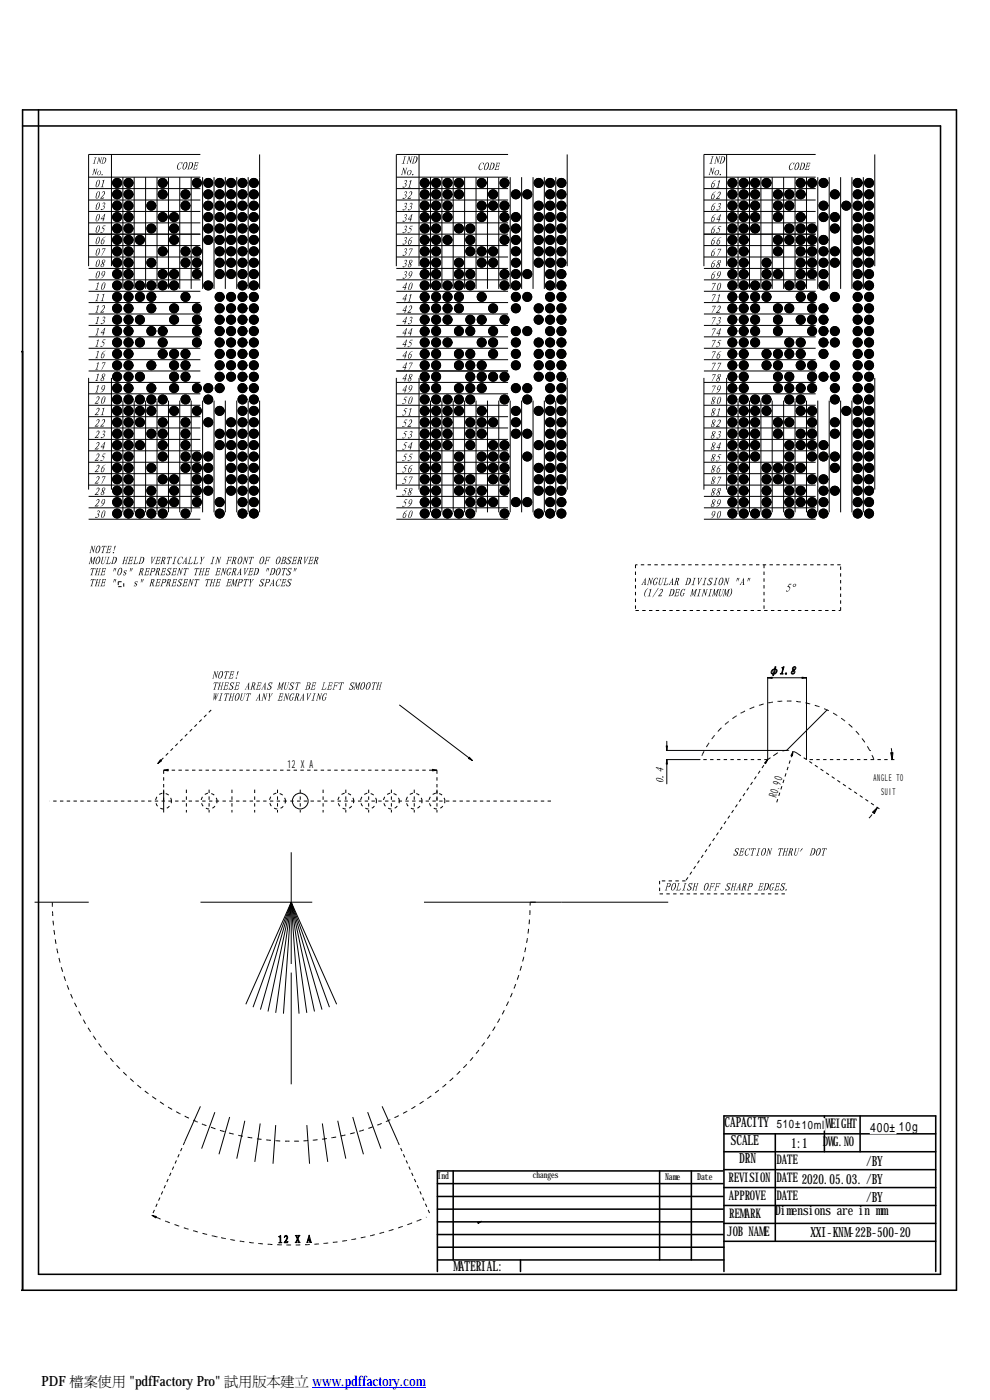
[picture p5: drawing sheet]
<svg xmlns="http://www.w3.org/2000/svg" width="297mm" height="420mm" viewBox="0 0 297 420" stroke-linecap="round" stroke-linejoin="round" font-family="sans-serif">
<defs><g id="words">
<g font-size="4.2">
<text x="217.4" y="338.4">CAPACITY</text>
<text x="219.3" y="343.7">SCALE</text>
<text x="237.4" y="344.4">1:1</text>
<text x="221.8" y="349.2">DRN</text>
<text x="259.9" y="349.9">/BY</text>
<text x="240.5" y="355.3">2020.05.03.</text>
<text x="259.9" y="355.3">/BY</text>
<text x="232.6" y="364.7">Dimensions are in mm</text>
<text x="259.9" y="360.6">/BY</text>
<text x="243.2" y="371.3">XXI-KNM-22B-500-20</text>
<text x="136" y="381.3">MATERIAL:</text>
<text x="12.5" y="415.8">PDF 檔 &quot;pdfFactory Pro&quot; 試建</text>
<text x="25.1" y="415.8">案</text>
<text x="29.3" y="415.8">使</text>
<text x="33.6" y="415.8">用</text>
<text x="71.5" y="415.8">用 立</text>
<text x="75.7" y="415.8">版 www.pdffactory.com</text>
<text x="80" y="415.8">本</text>
</g>
<g font-size="4">
<text x="247.6" y="338.6">WEIGHT</text>
<text x="246.8" y="344">DWG.NO</text>
<text x="233" y="349.4">DATE</text>
<text x="218.6" y="354.8">REVISION</text>
<text x="233" y="354.8">DATE</text>
<text x="218.7" y="360.2">APPROVE</text>
<text x="218.8" y="365.6">REMARK</text>
<text x="233" y="360.2">DATE</text>
<text x="218.2" y="371">JOB NAME</text>
</g>
<text font-size="3.9" x="261.1" y="339.8">400±</text>
<text font-size="3.8" x="269.7" y="339.5">10g</text>
<g font-size="3.5">
<text x="233.1" y="338.5">510±</text>
<text x="240.6" y="338.8">10ml</text>
</g>
<g font-size="3.3">
<text x="86.2" y="230.6">12 X A</text>
<text x="232.9" y="239.6" transform="rotate(-72 232.9 239.6)">R0.90</text>
</g>
<g font-size="2.9">
<text x="131.3" y="353.9">Ind</text>
<text x="199.6" y="354.2">Name</text>
<text x="209.2" y="354.2">Date</text>
</g>
<g font-size="2.8">
<text x="262.1" y="234.5">ANGLE TO</text>
<text x="264.4" y="238.5">SUIT</text>
<text x="159.9" y="353.4">changes</text>
</g>
</g></defs>
<g fill="none" stroke="#000" stroke-width=".47">
<path d="M6.8 33h280.2v354.2h-280.7M6.8 32.9v354.3M11.6 32.9v349.5h270.6v-344.6h-275.4M6.3 105.5h.5M247.4 334.9v10.8M258.1 334.9v10.8M131.2 359.1h85.8M131.2 355.2h85.8M136 351.4v26.7M197.9 351.4v26.7M207.4 351.4v26.7M217 351.4h-85.8v30.2"/>
<path d="M217.2 351h63.6M217.2 356.4h63.6M217.2 340.3h63.6M217.2 345.7h63.6M232.6 340.3v32.2M131.2 370.5h85.8M131.2 366.7h85.8M131.2 362.9h85.8M131.4 378.1h85.8M131.4 374.3h85.8M156.2 378.1v3.5M217.2 361.8h63.6"/>
<path d="M217.2 367.2h63.6M217.2 372.5h63.6M217.2 381.6v-46.7h63.6v46.7"/>
</g>
<g fill="#000" stroke="#000" stroke-width=".3">
<path d="M33.8 54.9a1.36 1.36 0 0 0 2.7 0 1.36 1.36 0 0 0-2.7 0zM37.2 54.9a1.36 1.36 0 0 0 2.7 0 1.36 1.36 0 0 0-2.7 0zM33.8 58.3a1.35 1.35 0 0 0 2.7 0 1.35 1.35 0 0 0-2.7 0zM37.2 58.3a1.35 1.35 0 0 0 2.7 0 1.35 1.35 0 0 0-2.7 0zM33.8 61.7a1.35 1.35 0 0 0 2.7 0 1.35 1.35 0 0 0-2.7 0zM37.2 61.7a1.35 1.35 0 0 0 2.7 0 1.35 1.35 0 0 0-2.7 0z" fill-rule="evenodd"/>
<path d="M47.4 54.9a1.4 1.4 0 0 0 2.8 0 1.4 1.4 0 0 0-2.8 0zM47.5 58.3a1.35 1.35 0 0 0 2.7 0 1.35 1.35 0 0 0-2.7 0zM44.1 61.7a1.35 1.35 0 0 0 2.7 0 1.35 1.35 0 0 0-2.7 0zM54.3 61.7a1.35 1.35 0 0 0 2.7 0 1.35 1.35 0 0 0-2.7 0zM54.3 58.3a1.35 1.35 0 0 0 2.7 0 1.35 1.35 0 0 0-2.7 0zM57.7 54.9a1.4 1.4 0 0 0 2.8 0 1.4 1.4 0 0 0-2.8 0zM61.1 54.9a1.36 1.36 0 0 0 2.7 0 1.36 1.36 0 0 0-2.7 0zM61.1 58.3a1.35 1.35 0 0 0 2.7 0 1.35 1.35 0 0 0-2.7 0zM61.1 61.7a1.35 1.35 0 0 0 2.7 0 1.35 1.35 0 0 0-2.7 0zM64.6 61.7a1.35 1.35 0 0 0 2.7 0 1.35 1.35 0 0 0-2.7 0zM68 61.7a1.35 1.35 0 0 0 2.7 0 1.35 1.35 0 0 0-2.7 0zM71.4 61.7a1.35 1.35 0 0 0 2.7 0 1.35 1.35 0 0 0-2.7 0zM74.8 61.7a1.35 1.35 0 0 0 2.7 0 1.35 1.35 0 0 0-2.7 0zM74.8 58.3a1.35 1.35 0 0 0 2.7 0 1.35 1.35 0 0 0-2.7 0zM71.4 58.3a1.35 1.35 0 0 0 2.7 0 1.35 1.35 0 0 0-2.7 0zM68 58.3a1.35 1.35 0 0 0 2.7 0 1.35 1.35 0 0 0-2.7 0zM64.6 58.3a1.35 1.35 0 0 0 2.7 0 1.35 1.35 0 0 0-2.7 0zM64.5 54.9a1.4 1.4 0 0 0 2.8 0 1.4 1.4 0 0 0-2.8 0zM68 54.9a1.36 1.36 0 0 0 2.7 0 1.36 1.36 0 0 0-2.7 0zM71.4 54.9a1.36 1.36 0 0 0 2.7 0 1.36 1.36 0 0 0-2.7 0zM74.8 54.9a1.36 1.36 0 0 0 2.7 0 1.36 1.36 0 0 0-2.7 0zM33.8 65.2a1.35 1.35 0 0 0 2.7 0 1.35 1.35 0 0 0-2.7 0zM37.2 65.1a1.36 1.36 0 0 0 2.7 0 1.36 1.36 0 0 0-2.7 0zM33.8 68.6a1.36 1.36 0 0 0 2.7 0 1.36 1.36 0 0 0-2.7 0zM37.2 68.6a1.36 1.36 0 0 0 2.7 0 1.36 1.36 0 0 0-2.7 0zM33.8 72a1.36 1.36 0 0 0 2.7 0 1.36 1.36 0 0 0-2.7 0zM37.2 72a1.36 1.36 0 0 0 2.7 0 1.36 1.36 0 0 0-2.7 0zM33.8 75.4a1.35 1.35 0 0 0 2.7 0 1.35 1.35 0 0 0-2.7 0zM37.2 75.4a1.35 1.35 0 0 0 2.7 0 1.35 1.35 0 0 0-2.7 0zM33.8 78.9a1.36 1.36 0 0 0 2.7 0 1.36 1.36 0 0 0-2.7 0zM37.2 78.9a1.36 1.36 0 0 0 2.7 0 1.36 1.36 0 0 0-2.7 0zM33.8 82.3a1.35 1.35 0 0 0 2.7 0 1.35 1.35 0 0 0-2.7 0zM37.2 82.3a1.35 1.35 0 0 0 2.7 0 1.35 1.35 0 0 0-2.7 0zM33.8 85.7a1.36 1.36 0 0 0 2.7 0 1.36 1.36 0 0 0-2.7 0zM37.2 85.7a1.36 1.36 0 0 0 2.7 0 1.36 1.36 0 0 0-2.7 0zM33.8 89.1a1.36 1.36 0 0 0 2.7 0 1.36 1.36 0 0 0-2.7 0zM37.2 89.1a1.36 1.36 0 0 0 2.7 0 1.36 1.36 0 0 0-2.7 0zM33.8 92.5a1.36 1.36 0 0 0 2.7 0 1.36 1.36 0 0 0-2.7 0zM37.2 92.5a1.36 1.36 0 0 0 2.7 0 1.36 1.36 0 0 0-2.7 0zM44.1 92.5a1.36 1.36 0 0 0 2.7 0 1.36 1.36 0 0 0-2.7 0zM44.1 89.1a1.36 1.36 0 0 0 2.7 0 1.36 1.36 0 0 0-2.7 0zM40.6 89.1a1.36 1.36 0 0 0 2.7 0 1.36 1.36 0 0 0-2.7 0zM40.6 85.7a1.36 1.36 0 0 0 2.7 0 1.36 1.36 0 0 0-2.7 0zM44.1 85.7a1.36 1.36 0 0 0 2.7 0 1.36 1.36 0 0 0-2.7 0zM44.1 78.9a1.36 1.36 0 0 0 2.7 0 1.36 1.36 0 0 0-2.7 0zM40.6 72a1.36 1.36 0 0 0 2.7 0 1.36 1.36 0 0 0-2.7 0zM44.1 68.6a1.36 1.36 0 0 0 2.7 0 1.36 1.36 0 0 0-2.7 0zM47.5 65.2a1.35 1.35 0 0 0 2.7 0 1.35 1.35 0 0 0-2.7 0zM50.9 65.1a1.36 1.36 0 0 0 2.7 0 1.36 1.36 0 0 0-2.7 0zM50.9 68.6a1.36 1.36 0 0 0 2.7 0 1.36 1.36 0 0 0-2.7 0zM50.9 72a1.36 1.36 0 0 0 2.7 0 1.36 1.36 0 0 0-2.7 0zM47.5 75.4a1.35 1.35 0 0 0 2.7 0 1.35 1.35 0 0 0-2.7 0zM47.5 82.3a1.35 1.35 0 0 0 2.7 0 1.35 1.35 0 0 0-2.7 0zM50.9 82.3a1.35 1.35 0 0 0 2.7 0 1.35 1.35 0 0 0-2.7 0zM50.9 85.7a1.36 1.36 0 0 0 2.7 0 1.36 1.36 0 0 0-2.7 0zM47.4 85.7a1.4 1.4 0 0 0 2.8 0 1.4 1.4 0 0 0-2.8 0zM50.9 92.5a1.36 1.36 0 0 0 2.7 0 1.36 1.36 0 0 0-2.7 0zM54.3 89.1a1.36 1.36 0 0 0 2.7 0 1.36 1.36 0 0 0-2.7 0zM57.7 92.5a1.4 1.4 0 0 0 2.8 0 1.4 1.4 0 0 0-2.8 0zM57.8 82.3a1.35 1.35 0 0 0 2.7 0 1.35 1.35 0 0 0-2.7 0zM57.7 78.9a1.4 1.4 0 0 0 2.8 0 1.4 1.4 0 0 0-2.8 0zM54.3 78.9a1.36 1.36 0 0 0 2.7 0 1.36 1.36 0 0 0-2.7 0zM54.3 75.4a1.35 1.35 0 0 0 2.7 0 1.35 1.35 0 0 0-2.7 0zM57.8 75.4a1.35 1.35 0 0 0 2.7 0 1.35 1.35 0 0 0-2.7 0zM61.1 65.2a1.35 1.35 0 0 0 2.7 0 1.35 1.35 0 0 0-2.7 0zM61.1 68.6a1.36 1.36 0 0 0 2.7 0 1.36 1.36 0 0 0-2.7 0zM61.1 72a1.36 1.36 0 0 0 2.7 0 1.36 1.36 0 0 0-2.7 0zM61.1 85.7a1.36 1.36 0 0 0 2.7 0 1.36 1.36 0 0 0-2.7 0zM64.5 92.5a1.4 1.4 0 0 0 2.8 0 1.4 1.4 0 0 0-2.8 0zM68 92.5a1.36 1.36 0 0 0 2.7 0 1.36 1.36 0 0 0-2.7 0zM71.4 92.5a1.36 1.36 0 0 0 2.7 0 1.36 1.36 0 0 0-2.7 0zM74.8 92.5a1.36 1.36 0 0 0 2.7 0 1.36 1.36 0 0 0-2.7 0zM74.8 89.1a1.36 1.36 0 0 0 2.7 0 1.36 1.36 0 0 0-2.7 0zM71.4 89.1a1.36 1.36 0 0 0 2.7 0 1.36 1.36 0 0 0-2.7 0zM68 89.1a1.36 1.36 0 0 0 2.7 0 1.36 1.36 0 0 0-2.7 0zM64.5 89.1a1.4 1.4 0 0 0 2.8 0 1.4 1.4 0 0 0-2.8 0zM71.4 85.7a1.36 1.36 0 0 0 2.7 0 1.36 1.36 0 0 0-2.7 0zM74.8 85.7a1.36 1.36 0 0 0 2.7 0 1.36 1.36 0 0 0-2.7 0zM74.8 82.3a1.35 1.35 0 0 0 2.7 0 1.35 1.35 0 0 0-2.7 0zM71.4 82.3a1.35 1.35 0 0 0 2.7 0 1.35 1.35 0 0 0-2.7 0zM68 82.3a1.35 1.35 0 0 0 2.7 0 1.35 1.35 0 0 0-2.7 0zM64.6 82.3a1.35 1.35 0 0 0 2.7 0 1.35 1.35 0 0 0-2.7 0zM64.6 78.9a1.36 1.36 0 0 0 2.7 0 1.36 1.36 0 0 0-2.7 0zM68 78.9a1.36 1.36 0 0 0 2.7 0 1.36 1.36 0 0 0-2.7 0zM71.4 78.9a1.36 1.36 0 0 0 2.7 0 1.36 1.36 0 0 0-2.7 0zM74.8 78.9a1.36 1.36 0 0 0 2.7 0 1.36 1.36 0 0 0-2.7 0zM74.8 75.4a1.35 1.35 0 0 0 2.7 0 1.35 1.35 0 0 0-2.7 0zM71.4 75.4a1.35 1.35 0 0 0 2.7 0 1.35 1.35 0 0 0-2.7 0zM68 75.4a1.35 1.35 0 0 0 2.7 0 1.35 1.35 0 0 0-2.7 0zM64.6 75.4a1.35 1.35 0 0 0 2.7 0 1.35 1.35 0 0 0-2.7 0zM64.5 72a1.4 1.4 0 0 0 2.8 0 1.4 1.4 0 0 0-2.8 0zM68 72a1.36 1.36 0 0 0 2.7 0 1.36 1.36 0 0 0-2.7 0zM71.4 72a1.36 1.36 0 0 0 2.7 0 1.36 1.36 0 0 0-2.7 0zM74.8 72a1.36 1.36 0 0 0 2.7 0 1.36 1.36 0 0 0-2.7 0zM74.8 68.6a1.36 1.36 0 0 0 2.7 0 1.36 1.36 0 0 0-2.7 0zM71.4 68.6a1.36 1.36 0 0 0 2.7 0 1.36 1.36 0 0 0-2.7 0zM68 68.6a1.36 1.36 0 0 0 2.7 0 1.36 1.36 0 0 0-2.7 0zM64.5 68.6a1.4 1.4 0 0 0 2.8 0 1.4 1.4 0 0 0-2.8 0zM64.5 65.1a1.4 1.4 0 0 0 2.8 0 1.4 1.4 0 0 0-2.8 0zM68 65.1a1.36 1.36 0 0 0 2.7 0 1.36 1.36 0 0 0-2.7 0zM71.4 65.1a1.36 1.36 0 0 0 2.7 0 1.36 1.36 0 0 0-2.7 0zM74.8 65.2a1.35 1.35 0 0 0 2.7 0 1.35 1.35 0 0 0-2.7 0z" fill-rule="evenodd"/>
<path d="M126.1 54.9a1.36 1.36 0 0 0 2.7 0 1.36 1.36 0 0 0-2.7 0zM126.1 58.3a1.35 1.35 0 0 0 2.7 0 1.35 1.35 0 0 0-2.7 0zM126.1 61.7a1.35 1.35 0 0 0 2.7 0 1.35 1.35 0 0 0-2.7 0zM126.1 65.2a1.35 1.35 0 0 0 2.7 0 1.35 1.35 0 0 0-2.7 0zM126.1 68.6a1.36 1.36 0 0 0 2.7 0 1.36 1.36 0 0 0-2.7 0zM126.1 72a1.36 1.36 0 0 0 2.7 0 1.36 1.36 0 0 0-2.7 0zM126.1 75.4a1.35 1.35 0 0 0 2.7 0 1.35 1.35 0 0 0-2.7 0zM126.1 78.8a1.35 1.35 0 0 0 2.7 0 1.35 1.35 0 0 0-2.7 0zM126.1 82.3a1.35 1.35 0 0 0 2.7 0 1.35 1.35 0 0 0-2.7 0zM126.1 85.7a1.36 1.36 0 0 0 2.7 0 1.36 1.36 0 0 0-2.7 0zM126.1 89.1a1.36 1.36 0 0 0 2.7 0 1.36 1.36 0 0 0-2.7 0zM126.1 92.5a1.36 1.36 0 0 0 2.7 0 1.36 1.36 0 0 0-2.7 0zM126.1 96a1.35 1.35 0 0 0 2.7 0 1.35 1.35 0 0 0-2.7 0zM126.1 99.4a1.35 1.35 0 0 0 2.7 0 1.35 1.35 0 0 0-2.7 0zM126.1 102.8a1.35 1.35 0 0 0 2.7 0 1.35 1.35 0 0 0-2.7 0zM126.1 106.2a1.36 1.36 0 0 0 2.7 0 1.36 1.36 0 0 0-2.7 0zM126.1 109.6a1.36 1.36 0 0 0 2.7 0 1.36 1.36 0 0 0-2.7 0zM126.1 113.1a1.36 1.36 0 0 0 2.7 0 1.36 1.36 0 0 0-2.7 0zM126.1 116.5a1.35 1.35 0 0 0 2.7 0 1.35 1.35 0 0 0-2.7 0zM126.1 119.9a1.35 1.35 0 0 0 2.7 0 1.35 1.35 0 0 0-2.7 0zM126.1 123.3a1.35 1.35 0 0 0 2.7 0 1.35 1.35 0 0 0-2.7 0zM126.1 126.7a1.36 1.36 0 0 0 2.7 0 1.36 1.36 0 0 0-2.7 0zM126.1 130.2a1.36 1.36 0 0 0 2.7 0 1.36 1.36 0 0 0-2.7 0zM126.1 133.6a1.35 1.35 0 0 0 2.7 0 1.35 1.35 0 0 0-2.7 0zM126.1 137a1.35 1.35 0 0 0 2.7 0 1.35 1.35 0 0 0-2.7 0zM126.1 140.4a1.35 1.35 0 0 0 2.7 0 1.35 1.35 0 0 0-2.7 0zM126.1 143.8a1.36 1.36 0 0 0 2.7 0 1.36 1.36 0 0 0-2.7 0zM126.1 147.3a1.36 1.36 0 0 0 2.7 0 1.36 1.36 0 0 0-2.7 0zM126.1 150.7a1.36 1.36 0 0 0 2.7 0 1.36 1.36 0 0 0-2.7 0zM126.1 154.1a1.35 1.35 0 0 0 2.7 0 1.35 1.35 0 0 0-2.7 0zM129.5 154.1a1.35 1.35 0 0 0 2.7 0 1.35 1.35 0 0 0-2.7 0zM129.5 150.7a1.36 1.36 0 0 0 2.7 0 1.36 1.36 0 0 0-2.7 0zM129.5 147.3a1.36 1.36 0 0 0 2.7 0 1.36 1.36 0 0 0-2.7 0zM129.5 143.8a1.36 1.36 0 0 0 2.7 0 1.36 1.36 0 0 0-2.7 0zM129.5 140.4a1.35 1.35 0 0 0 2.7 0 1.35 1.35 0 0 0-2.7 0zM129.5 137a1.36 1.36 0 0 0 2.7 0 1.36 1.36 0 0 0-2.7 0zM129.5 133.6a1.35 1.35 0 0 0 2.7 0 1.35 1.35 0 0 0-2.7 0zM129.5 130.2a1.36 1.36 0 0 0 2.7 0 1.36 1.36 0 0 0-2.7 0zM129.5 126.7a1.36 1.36 0 0 0 2.7 0 1.36 1.36 0 0 0-2.7 0zM129.5 123.3a1.35 1.35 0 0 0 2.7 0 1.35 1.35 0 0 0-2.7 0zM129.5 119.9a1.35 1.35 0 0 0 2.7 0 1.35 1.35 0 0 0-2.7 0zM129.5 116.5a1.35 1.35 0 0 0 2.7 0 1.35 1.35 0 0 0-2.7 0zM129.5 113.1a1.36 1.36 0 0 0 2.7 0 1.36 1.36 0 0 0-2.7 0zM129.5 109.6a1.36 1.36 0 0 0 2.7 0 1.36 1.36 0 0 0-2.7 0zM129.5 106.2a1.36 1.36 0 0 0 2.7 0 1.36 1.36 0 0 0-2.7 0zM129.5 102.8a1.35 1.35 0 0 0 2.7 0 1.35 1.35 0 0 0-2.7 0zM129.5 99.4a1.36 1.36 0 0 0 2.7 0 1.36 1.36 0 0 0-2.7 0zM129.5 96a1.35 1.35 0 0 0 2.7 0 1.35 1.35 0 0 0-2.7 0zM129.5 92.5a1.36 1.36 0 0 0 2.7 0 1.36 1.36 0 0 0-2.7 0zM129.5 89.1a1.36 1.36 0 0 0 2.7 0 1.36 1.36 0 0 0-2.7 0zM129.5 85.7a1.36 1.36 0 0 0 2.7 0 1.36 1.36 0 0 0-2.7 0zM129.5 82.3a1.35 1.35 0 0 0 2.7 0 1.35 1.35 0 0 0-2.7 0zM129.5 78.9a1.36 1.36 0 0 0 2.7 0 1.36 1.36 0 0 0-2.7 0zM129.5 75.4a1.35 1.35 0 0 0 2.7 0 1.35 1.35 0 0 0-2.7 0zM129.5 72a1.36 1.36 0 0 0 2.7 0 1.36 1.36 0 0 0-2.7 0zM129.5 68.6a1.36 1.36 0 0 0 2.7 0 1.36 1.36 0 0 0-2.7 0zM129.5 65.2a1.35 1.35 0 0 0 2.7 0 1.35 1.35 0 0 0-2.7 0zM129.5 61.7a1.35 1.35 0 0 0 2.7 0 1.35 1.35 0 0 0-2.7 0zM129.5 58.3a1.35 1.35 0 0 0 2.7 0 1.35 1.35 0 0 0-2.7 0zM129.5 54.9a1.36 1.36 0 0 0 2.7 0 1.36 1.36 0 0 0-2.7 0zM132.9 54.9a1.36 1.36 0 0 0 2.7 0 1.36 1.36 0 0 0-2.7 0zM136.3 54.9a1.4 1.4 0 0 0 2.8 0 1.4 1.4 0 0 0-2.8 0zM136.4 58.3a1.35 1.35 0 0 0 2.7 0 1.35 1.35 0 0 0-2.7 0zM132.9 58.3a1.35 1.35 0 0 0 2.7 0 1.35 1.35 0 0 0-2.7 0zM132.9 61.7a1.35 1.35 0 0 0 2.7 0 1.35 1.35 0 0 0-2.7 0zM132.9 65.1a1.36 1.36 0 0 0 2.7 0 1.36 1.36 0 0 0-2.7 0zM136.3 68.6a1.4 1.4 0 0 0 2.8 0 1.4 1.4 0 0 0-2.8 0zM132.9 72a1.36 1.36 0 0 0 2.7 0 1.36 1.36 0 0 0-2.7 0zM136.3 78.9a1.4 1.4 0 0 0 2.8 0 1.4 1.4 0 0 0-2.8 0zM136.4 82.3a1.35 1.35 0 0 0 2.7 0 1.35 1.35 0 0 0-2.7 0zM136.3 85.7a1.4 1.4 0 0 0 2.8 0 1.4 1.4 0 0 0-2.8 0zM132.9 85.7a1.36 1.36 0 0 0 2.7 0 1.36 1.36 0 0 0-2.7 0zM132.9 89.1a1.36 1.36 0 0 0 2.7 0 1.36 1.36 0 0 0-2.7 0zM136.3 89.1a1.4 1.4 0 0 0 2.8 0 1.4 1.4 0 0 0-2.8 0zM132.9 92.5a1.36 1.36 0 0 0 2.7 0 1.36 1.36 0 0 0-2.7 0zM136.3 92.5a1.4 1.4 0 0 0 2.8 0 1.4 1.4 0 0 0-2.8 0zM132.9 96a1.35 1.35 0 0 0 2.7 0 1.35 1.35 0 0 0-2.7 0zM136.3 99.4a1.4 1.4 0 0 0 2.8 0 1.4 1.4 0 0 0-2.8 0zM132.9 102.8a1.35 1.35 0 0 0 2.7 0 1.35 1.35 0 0 0-2.7 0zM136.3 106.2a1.4 1.4 0 0 0 2.8 0 1.4 1.4 0 0 0-2.8 0zM136.3 109.6a1.4 1.4 0 0 0 2.8 0 1.4 1.4 0 0 0-2.8 0zM136.4 116.5a1.35 1.35 0 0 0 2.7 0 1.35 1.35 0 0 0-2.7 0zM136.4 119.9a1.35 1.35 0 0 0 2.7 0 1.35 1.35 0 0 0-2.7 0zM132.9 119.9a1.35 1.35 0 0 0 2.7 0 1.35 1.35 0 0 0-2.7 0zM132.9 123.3a1.36 1.36 0 0 0 2.7 0 1.36 1.36 0 0 0-2.7 0zM136.3 123.3a1.4 1.4 0 0 0 2.8 0 1.4 1.4 0 0 0-2.8 0zM132.9 126.7a1.36 1.36 0 0 0 2.7 0 1.36 1.36 0 0 0-2.7 0zM132.9 130.2a1.36 1.36 0 0 0 2.7 0 1.36 1.36 0 0 0-2.7 0zM132.9 133.6a1.35 1.35 0 0 0 2.7 0 1.35 1.35 0 0 0-2.7 0zM136.3 137a1.4 1.4 0 0 0 2.8 0 1.4 1.4 0 0 0-2.8 0zM136.4 140.4a1.35 1.35 0 0 0 2.7 0 1.35 1.35 0 0 0-2.7 0zM136.3 143.8a1.4 1.4 0 0 0 2.8 0 1.4 1.4 0 0 0-2.8 0zM136.3 147.3a1.4 1.4 0 0 0 2.8 0 1.4 1.4 0 0 0-2.8 0zM136.4 154.1a1.35 1.35 0 0 0 2.7 0 1.35 1.35 0 0 0-2.7 0zM132.9 154.1a1.35 1.35 0 0 0 2.7 0 1.35 1.35 0 0 0-2.7 0zM139.8 154.1a1.35 1.35 0 0 0 2.7 0 1.35 1.35 0 0 0-2.7 0zM139.7 150.7a1.4 1.4 0 0 0 2.8 0 1.4 1.4 0 0 0-2.8 0zM143.2 150.7a1.36 1.36 0 0 0 2.7 0 1.36 1.36 0 0 0-2.7 0zM143.2 147.3a1.36 1.36 0 0 0 2.7 0 1.36 1.36 0 0 0-2.7 0zM139.7 147.3a1.4 1.4 0 0 0 2.8 0 1.4 1.4 0 0 0-2.8 0zM139.7 143.8a1.4 1.4 0 0 0 2.8 0 1.4 1.4 0 0 0-2.8 0zM143.2 140.4a1.35 1.35 0 0 0 2.7 0 1.35 1.35 0 0 0-2.7 0zM143.2 137a1.36 1.36 0 0 0 2.7 0 1.36 1.36 0 0 0-2.7 0zM139.8 133.6a1.35 1.35 0 0 0 2.7 0 1.35 1.35 0 0 0-2.7 0zM139.7 130.2a1.4 1.4 0 0 0 2.8 0 1.4 1.4 0 0 0-2.8 0zM143.2 130.2a1.36 1.36 0 0 0 2.7 0 1.36 1.36 0 0 0-2.7 0zM143.2 126.7a1.36 1.36 0 0 0 2.7 0 1.36 1.36 0 0 0-2.7 0zM139.7 126.7a1.4 1.4 0 0 0 2.8 0 1.4 1.4 0 0 0-2.8 0zM143.2 123.3a1.35 1.35 0 0 0 2.7 0 1.35 1.35 0 0 0-2.7 0zM139.8 119.9a1.35 1.35 0 0 0 2.7 0 1.35 1.35 0 0 0-2.7 0zM139.8 116.5a1.35 1.35 0 0 0 2.7 0 1.35 1.35 0 0 0-2.7 0zM143.2 116.5a1.35 1.35 0 0 0 2.7 0 1.35 1.35 0 0 0-2.7 0zM143.2 113.1a1.36 1.36 0 0 0 2.7 0 1.36 1.36 0 0 0-2.7 0zM139.7 113.1a1.4 1.4 0 0 0 2.8 0 1.4 1.4 0 0 0-2.8 0zM139.7 109.6a1.4 1.4 0 0 0 2.8 0 1.4 1.4 0 0 0-2.8 0zM143.2 109.6a1.36 1.36 0 0 0 2.7 0 1.36 1.36 0 0 0-2.7 0zM139.7 106.2a1.4 1.4 0 0 0 2.8 0 1.4 1.4 0 0 0-2.8 0zM143.2 102.8a1.35 1.35 0 0 0 2.7 0 1.35 1.35 0 0 0-2.7 0zM139.8 99.4a1.35 1.35 0 0 0 2.7 0 1.35 1.35 0 0 0-2.7 0zM139.8 96a1.35 1.35 0 0 0 2.7 0 1.35 1.35 0 0 0-2.7 0zM143.2 96a1.35 1.35 0 0 0 2.7 0 1.35 1.35 0 0 0-2.7 0zM143.2 89.1a1.36 1.36 0 0 0 2.7 0 1.36 1.36 0 0 0-2.7 0zM139.7 85.7a1.4 1.4 0 0 0 2.8 0 1.4 1.4 0 0 0-2.8 0zM139.8 82.3a1.35 1.35 0 0 0 2.7 0 1.35 1.35 0 0 0-2.7 0zM143.2 78.9a1.36 1.36 0 0 0 2.7 0 1.36 1.36 0 0 0-2.7 0zM143.2 75.4a1.35 1.35 0 0 0 2.7 0 1.35 1.35 0 0 0-2.7 0zM139.8 75.4a1.35 1.35 0 0 0 2.7 0 1.35 1.35 0 0 0-2.7 0zM139.7 72a1.4 1.4 0 0 0 2.8 0 1.4 1.4 0 0 0-2.8 0zM139.7 68.6a1.4 1.4 0 0 0 2.8 0 1.4 1.4 0 0 0-2.8 0zM143.2 65.2a1.35 1.35 0 0 0 2.7 0 1.35 1.35 0 0 0-2.7 0zM143.2 61.7a1.35 1.35 0 0 0 2.7 0 1.35 1.35 0 0 0-2.7 0zM143.2 54.9a1.36 1.36 0 0 0 2.7 0 1.36 1.36 0 0 0-2.7 0zM150 54.9a1.36 1.36 0 0 0 2.7 0 1.36 1.36 0 0 0-2.7 0zM146.6 58.3a1.35 1.35 0 0 0 2.7 0 1.35 1.35 0 0 0-2.7 0zM146.6 61.7a1.35 1.35 0 0 0 2.7 0 1.35 1.35 0 0 0-2.7 0zM150 61.7a1.35 1.35 0 0 0 2.7 0 1.35 1.35 0 0 0-2.7 0zM150 65.1a1.36 1.36 0 0 0 2.7 0 1.36 1.36 0 0 0-2.7 0zM150 68.6a1.36 1.36 0 0 0 2.7 0 1.36 1.36 0 0 0-2.7 0zM150 72a1.36 1.36 0 0 0 2.7 0 1.36 1.36 0 0 0-2.7 0zM146.6 75.4a1.35 1.35 0 0 0 2.7 0 1.35 1.35 0 0 0-2.7 0zM146.6 78.9a1.36 1.36 0 0 0 2.7 0 1.36 1.36 0 0 0-2.7 0zM150 82.3a1.35 1.35 0 0 0 2.7 0 1.35 1.35 0 0 0-2.7 0zM150 85.7a1.36 1.36 0 0 0 2.7 0 1.36 1.36 0 0 0-2.7 0zM146.6 92.5a1.36 1.36 0 0 0 2.7 0 1.36 1.36 0 0 0-2.7 0zM150 96a1.35 1.35 0 0 0 2.7 0 1.35 1.35 0 0 0-2.7 0zM146.6 99.4a1.36 1.36 0 0 0 2.7 0 1.36 1.36 0 0 0-2.7 0zM146.6 102.8a1.35 1.35 0 0 0 2.7 0 1.35 1.35 0 0 0-2.7 0zM146.6 106.2a1.36 1.36 0 0 0 2.7 0 1.36 1.36 0 0 0-2.7 0zM146.6 113.1a1.36 1.36 0 0 0 2.7 0 1.36 1.36 0 0 0-2.7 0zM150 113.1a1.36 1.36 0 0 0 2.7 0 1.36 1.36 0 0 0-2.7 0zM150 119.9a1.35 1.35 0 0 0 2.7 0 1.35 1.35 0 0 0-2.7 0zM146.6 126.7a1.36 1.36 0 0 0 2.7 0 1.36 1.36 0 0 0-2.7 0zM146.6 133.6a1.35 1.35 0 0 0 2.7 0 1.35 1.35 0 0 0-2.7 0zM150 133.6a1.35 1.35 0 0 0 2.7 0 1.35 1.35 0 0 0-2.7 0zM150 137a1.36 1.36 0 0 0 2.7 0 1.36 1.36 0 0 0-2.7 0zM146.6 137a1.36 1.36 0 0 0 2.7 0 1.36 1.36 0 0 0-2.7 0zM146.6 140.4a1.35 1.35 0 0 0 2.7 0 1.35 1.35 0 0 0-2.7 0zM150 140.4a1.35 1.35 0 0 0 2.7 0 1.35 1.35 0 0 0-2.7 0zM150 143.8a1.36 1.36 0 0 0 2.7 0 1.36 1.36 0 0 0-2.7 0zM146.6 143.8a1.36 1.36 0 0 0 2.7 0 1.36 1.36 0 0 0-2.7 0zM150 147.3a1.36 1.36 0 0 0 2.7 0 1.36 1.36 0 0 0-2.7 0zM150 154.1a1.35 1.35 0 0 0 2.7 0 1.35 1.35 0 0 0-2.7 0zM146.6 150.7a1.36 1.36 0 0 0 2.7 0 1.36 1.36 0 0 0-2.7 0zM153.4 150.7a1.36 1.36 0 0 0 2.7 0 1.36 1.36 0 0 0-2.7 0zM156.8 150.7a1.4 1.4 0 0 0 2.8 0 1.4 1.4 0 0 0-2.8 0zM156.8 137a1.4 1.4 0 0 0 2.8 0 1.4 1.4 0 0 0-2.8 0zM156.8 130.2a1.4 1.4 0 0 0 2.8 0 1.4 1.4 0 0 0-2.8 0zM153.4 130.2a1.36 1.36 0 0 0 2.7 0 1.36 1.36 0 0 0-2.7 0zM153.4 126.7a1.36 1.36 0 0 0 2.7 0 1.36 1.36 0 0 0-2.7 0zM153.4 123.3a1.35 1.35 0 0 0 2.7 0 1.35 1.35 0 0 0-2.7 0zM156.9 119.9a1.35 1.35 0 0 0 2.7 0 1.35 1.35 0 0 0-2.7 0zM156.9 116.5a1.35 1.35 0 0 0 2.7 0 1.35 1.35 0 0 0-2.7 0zM153.4 116.5a1.35 1.35 0 0 0 2.7 0 1.35 1.35 0 0 0-2.7 0zM153.4 109.6a1.36 1.36 0 0 0 2.7 0 1.36 1.36 0 0 0-2.7 0zM153.4 106.2a1.36 1.36 0 0 0 2.7 0 1.36 1.36 0 0 0-2.7 0zM153.4 102.8a1.35 1.35 0 0 0 2.7 0 1.35 1.35 0 0 0-2.7 0zM153.4 99.4a1.36 1.36 0 0 0 2.7 0 1.36 1.36 0 0 0-2.7 0zM156.8 99.4a1.4 1.4 0 0 0 2.8 0 1.4 1.4 0 0 0-2.8 0zM153.4 92.5a1.36 1.36 0 0 0 2.7 0 1.36 1.36 0 0 0-2.7 0zM153.4 89.1a1.36 1.36 0 0 0 2.7 0 1.36 1.36 0 0 0-2.7 0zM156.8 89.1a1.4 1.4 0 0 0 2.8 0 1.4 1.4 0 0 0-2.8 0zM156.9 82.3a1.35 1.35 0 0 0 2.7 0 1.35 1.35 0 0 0-2.7 0zM153.4 85.7a1.36 1.36 0 0 0 2.7 0 1.36 1.36 0 0 0-2.7 0zM153.4 82.3a1.35 1.35 0 0 0 2.7 0 1.35 1.35 0 0 0-2.7 0zM153.4 78.9a1.36 1.36 0 0 0 2.7 0 1.36 1.36 0 0 0-2.7 0zM153.4 75.4a1.35 1.35 0 0 0 2.7 0 1.35 1.35 0 0 0-2.7 0zM153.4 72a1.36 1.36 0 0 0 2.7 0 1.36 1.36 0 0 0-2.7 0zM153.4 68.6a1.36 1.36 0 0 0 2.7 0 1.36 1.36 0 0 0-2.7 0zM153.4 65.2a1.35 1.35 0 0 0 2.7 0 1.35 1.35 0 0 0-2.7 0zM153.4 58.3a1.35 1.35 0 0 0 2.7 0 1.35 1.35 0 0 0-2.7 0zM156.9 58.3a1.35 1.35 0 0 0 2.7 0 1.35 1.35 0 0 0-2.7 0zM160.3 54.9a1.36 1.36 0 0 0 2.7 0 1.36 1.36 0 0 0-2.7 0zM163.7 54.9a1.36 1.36 0 0 0 2.7 0 1.36 1.36 0 0 0-2.7 0zM167.1 54.9a1.36 1.36 0 0 0 2.7 0 1.36 1.36 0 0 0-2.7 0zM167.1 58.3a1.35 1.35 0 0 0 2.7 0 1.35 1.35 0 0 0-2.7 0zM163.7 58.3a1.35 1.35 0 0 0 2.7 0 1.35 1.35 0 0 0-2.7 0zM160.3 61.7a1.35 1.35 0 0 0 2.7 0 1.35 1.35 0 0 0-2.7 0zM163.7 61.7a1.35 1.35 0 0 0 2.7 0 1.35 1.35 0 0 0-2.7 0zM167.1 61.7a1.35 1.35 0 0 0 2.7 0 1.35 1.35 0 0 0-2.7 0zM167.1 65.2a1.35 1.35 0 0 0 2.7 0 1.35 1.35 0 0 0-2.7 0zM163.7 65.1a1.36 1.36 0 0 0 2.7 0 1.36 1.36 0 0 0-2.7 0zM160.3 65.1a1.36 1.36 0 0 0 2.7 0 1.36 1.36 0 0 0-2.7 0zM160.3 68.6a1.36 1.36 0 0 0 2.7 0 1.36 1.36 0 0 0-2.7 0zM163.7 68.6a1.36 1.36 0 0 0 2.7 0 1.36 1.36 0 0 0-2.7 0zM167.1 68.6a1.36 1.36 0 0 0 2.7 0 1.36 1.36 0 0 0-2.7 0zM167.1 72a1.36 1.36 0 0 0 2.7 0 1.36 1.36 0 0 0-2.7 0zM163.7 72a1.36 1.36 0 0 0 2.7 0 1.36 1.36 0 0 0-2.7 0zM160.3 72a1.36 1.36 0 0 0 2.7 0 1.36 1.36 0 0 0-2.7 0zM160.3 75.4a1.35 1.35 0 0 0 2.7 0 1.35 1.35 0 0 0-2.7 0zM163.7 75.4a1.35 1.35 0 0 0 2.7 0 1.35 1.35 0 0 0-2.7 0zM167.1 75.4a1.35 1.35 0 0 0 2.7 0 1.35 1.35 0 0 0-2.7 0zM167.1 78.9a1.36 1.36 0 0 0 2.7 0 1.36 1.36 0 0 0-2.7 0zM163.7 78.9a1.36 1.36 0 0 0 2.7 0 1.36 1.36 0 0 0-2.7 0zM160.3 78.9a1.36 1.36 0 0 0 2.7 0 1.36 1.36 0 0 0-2.7 0zM163.7 82.3a1.35 1.35 0 0 0 2.7 0 1.35 1.35 0 0 0-2.7 0zM167.1 82.3a1.35 1.35 0 0 0 2.7 0 1.35 1.35 0 0 0-2.7 0zM167.1 85.7a1.36 1.36 0 0 0 2.7 0 1.36 1.36 0 0 0-2.7 0zM163.7 85.7a1.36 1.36 0 0 0 2.7 0 1.36 1.36 0 0 0-2.7 0zM163.7 89.1a1.36 1.36 0 0 0 2.7 0 1.36 1.36 0 0 0-2.7 0zM167.1 89.1a1.36 1.36 0 0 0 2.7 0 1.36 1.36 0 0 0-2.7 0zM167.1 92.5a1.36 1.36 0 0 0 2.7 0 1.36 1.36 0 0 0-2.7 0zM163.7 92.5a1.36 1.36 0 0 0 2.7 0 1.36 1.36 0 0 0-2.7 0zM160.3 92.5a1.36 1.36 0 0 0 2.7 0 1.36 1.36 0 0 0-2.7 0zM160.3 96a1.35 1.35 0 0 0 2.7 0 1.35 1.35 0 0 0-2.7 0zM163.7 96a1.35 1.35 0 0 0 2.7 0 1.35 1.35 0 0 0-2.7 0zM167.1 96a1.35 1.35 0 0 0 2.7 0 1.35 1.35 0 0 0-2.7 0zM167.1 99.4a1.36 1.36 0 0 0 2.7 0 1.36 1.36 0 0 0-2.7 0zM163.7 99.4a1.36 1.36 0 0 0 2.7 0 1.36 1.36 0 0 0-2.7 0zM160.3 102.8a1.35 1.35 0 0 0 2.7 0 1.35 1.35 0 0 0-2.7 0zM163.7 102.8a1.35 1.35 0 0 0 2.7 0 1.35 1.35 0 0 0-2.7 0zM167.1 102.8a1.35 1.35 0 0 0 2.7 0 1.35 1.35 0 0 0-2.7 0zM167.1 106.2a1.36 1.36 0 0 0 2.7 0 1.36 1.36 0 0 0-2.7 0zM163.7 106.2a1.36 1.36 0 0 0 2.7 0 1.36 1.36 0 0 0-2.7 0zM160.3 106.2a1.36 1.36 0 0 0 2.7 0 1.36 1.36 0 0 0-2.7 0zM160.3 109.6a1.36 1.36 0 0 0 2.7 0 1.36 1.36 0 0 0-2.7 0zM163.7 109.6a1.36 1.36 0 0 0 2.7 0 1.36 1.36 0 0 0-2.7 0zM167.1 109.6a1.36 1.36 0 0 0 2.7 0 1.36 1.36 0 0 0-2.7 0zM167.1 113.1a1.36 1.36 0 0 0 2.7 0 1.36 1.36 0 0 0-2.7 0zM163.7 113.1a1.36 1.36 0 0 0 2.7 0 1.36 1.36 0 0 0-2.7 0zM160.3 113.1a1.36 1.36 0 0 0 2.7 0 1.36 1.36 0 0 0-2.7 0zM163.7 116.5a1.35 1.35 0 0 0 2.7 0 1.35 1.35 0 0 0-2.7 0zM167.1 116.5a1.35 1.35 0 0 0 2.7 0 1.35 1.35 0 0 0-2.7 0zM163.7 119.9a1.35 1.35 0 0 0 2.7 0 1.35 1.35 0 0 0-2.7 0zM167.1 119.9a1.35 1.35 0 0 0 2.7 0 1.35 1.35 0 0 0-2.7 0zM167.1 123.3a1.35 1.35 0 0 0 2.7 0 1.35 1.35 0 0 0-2.7 0zM163.7 123.3a1.36 1.36 0 0 0 2.7 0 1.36 1.36 0 0 0-2.7 0zM160.3 123.3a1.36 1.36 0 0 0 2.7 0 1.36 1.36 0 0 0-2.7 0zM163.7 126.7a1.36 1.36 0 0 0 2.7 0 1.36 1.36 0 0 0-2.7 0zM167.1 126.7a1.36 1.36 0 0 0 2.7 0 1.36 1.36 0 0 0-2.7 0zM167.1 130.2a1.36 1.36 0 0 0 2.7 0 1.36 1.36 0 0 0-2.7 0zM163.7 130.2a1.36 1.36 0 0 0 2.7 0 1.36 1.36 0 0 0-2.7 0zM160.3 133.6a1.35 1.35 0 0 0 2.7 0 1.35 1.35 0 0 0-2.7 0zM163.7 133.6a1.35 1.35 0 0 0 2.7 0 1.35 1.35 0 0 0-2.7 0zM167.1 133.6a1.35 1.35 0 0 0 2.7 0 1.35 1.35 0 0 0-2.7 0zM167.1 137a1.36 1.36 0 0 0 2.7 0 1.36 1.36 0 0 0-2.7 0zM163.7 137a1.36 1.36 0 0 0 2.7 0 1.36 1.36 0 0 0-2.7 0zM160.3 140.4a1.35 1.35 0 0 0 2.7 0 1.35 1.35 0 0 0-2.7 0zM163.7 140.4a1.35 1.35 0 0 0 2.7 0 1.35 1.35 0 0 0-2.7 0zM167.1 140.4a1.35 1.35 0 0 0 2.7 0 1.35 1.35 0 0 0-2.7 0zM167.1 143.8a1.36 1.36 0 0 0 2.7 0 1.36 1.36 0 0 0-2.7 0zM163.7 143.8a1.36 1.36 0 0 0 2.7 0 1.36 1.36 0 0 0-2.7 0zM160.3 143.8a1.36 1.36 0 0 0 2.7 0 1.36 1.36 0 0 0-2.7 0zM160.3 147.3a1.36 1.36 0 0 0 2.7 0 1.36 1.36 0 0 0-2.7 0zM163.7 147.3a1.36 1.36 0 0 0 2.7 0 1.36 1.36 0 0 0-2.7 0zM167.1 147.3a1.36 1.36 0 0 0 2.7 0 1.36 1.36 0 0 0-2.7 0zM167.1 150.7a1.36 1.36 0 0 0 2.7 0 1.36 1.36 0 0 0-2.7 0zM163.7 150.7a1.36 1.36 0 0 0 2.7 0 1.36 1.36 0 0 0-2.7 0zM160.3 154.1a1.35 1.35 0 0 0 2.7 0 1.35 1.35 0 0 0-2.7 0zM163.7 154.1a1.35 1.35 0 0 0 2.7 0 1.35 1.35 0 0 0-2.7 0zM167.1 154.1a1.35 1.35 0 0 0 2.7 0 1.35 1.35 0 0 0-2.7 0z" fill-rule="evenodd"/>
<path d="M218.4 54.9a1.36 1.36 0 0 0 2.7 0 1.36 1.36 0 0 0-2.7 0zM221.8 54.9a1.36 1.36 0 0 0 2.7 0 1.36 1.36 0 0 0-2.7 0zM221.8 58.3a1.35 1.35 0 0 0 2.7 0 1.35 1.35 0 0 0-2.7 0zM218.4 58.3a1.35 1.35 0 0 0 2.7 0 1.35 1.35 0 0 0-2.7 0zM218.4 61.7a1.35 1.35 0 0 0 2.7 0 1.35 1.35 0 0 0-2.7 0zM221.8 61.7a1.35 1.35 0 0 0 2.7 0 1.35 1.35 0 0 0-2.7 0zM221.8 65.2a1.35 1.35 0 0 0 2.7 0 1.35 1.35 0 0 0-2.7 0zM218.4 65.1a1.36 1.36 0 0 0 2.7 0 1.36 1.36 0 0 0-2.7 0zM218.4 68.6a1.36 1.36 0 0 0 2.7 0 1.36 1.36 0 0 0-2.7 0zM221.8 68.6a1.36 1.36 0 0 0 2.7 0 1.36 1.36 0 0 0-2.7 0zM221.8 72a1.36 1.36 0 0 0 2.7 0 1.36 1.36 0 0 0-2.7 0zM218.4 72a1.36 1.36 0 0 0 2.7 0 1.36 1.36 0 0 0-2.7 0zM218.4 75.4a1.35 1.35 0 0 0 2.7 0 1.35 1.35 0 0 0-2.7 0zM221.8 75.4a1.35 1.35 0 0 0 2.7 0 1.35 1.35 0 0 0-2.7 0zM221.8 78.9a1.36 1.36 0 0 0 2.7 0 1.36 1.36 0 0 0-2.7 0zM218.4 78.9a1.36 1.36 0 0 0 2.7 0 1.36 1.36 0 0 0-2.7 0zM218.4 82.3a1.35 1.35 0 0 0 2.7 0 1.35 1.35 0 0 0-2.7 0zM221.8 82.3a1.35 1.35 0 0 0 2.7 0 1.35 1.35 0 0 0-2.7 0zM221.8 85.7a1.36 1.36 0 0 0 2.7 0 1.36 1.36 0 0 0-2.7 0zM218.4 85.7a1.36 1.36 0 0 0 2.7 0 1.36 1.36 0 0 0-2.7 0zM218.4 89.1a1.36 1.36 0 0 0 2.7 0 1.36 1.36 0 0 0-2.7 0zM221.8 89.1a1.36 1.36 0 0 0 2.7 0 1.36 1.36 0 0 0-2.7 0zM221.8 92.5a1.36 1.36 0 0 0 2.7 0 1.36 1.36 0 0 0-2.7 0zM218.4 92.5a1.36 1.36 0 0 0 2.7 0 1.36 1.36 0 0 0-2.7 0zM218.4 96a1.35 1.35 0 0 0 2.7 0 1.35 1.35 0 0 0-2.7 0zM221.8 96a1.35 1.35 0 0 0 2.7 0 1.35 1.35 0 0 0-2.7 0zM218.4 99.4a1.36 1.36 0 0 0 2.7 0 1.36 1.36 0 0 0-2.7 0zM221.8 99.4a1.36 1.36 0 0 0 2.7 0 1.36 1.36 0 0 0-2.7 0zM221.8 102.8a1.35 1.35 0 0 0 2.7 0 1.35 1.35 0 0 0-2.7 0zM218.4 102.8a1.35 1.35 0 0 0 2.7 0 1.35 1.35 0 0 0-2.7 0zM218.4 106.2a1.36 1.36 0 0 0 2.7 0 1.36 1.36 0 0 0-2.7 0zM221.8 106.2a1.36 1.36 0 0 0 2.7 0 1.36 1.36 0 0 0-2.7 0zM218.4 109.6a1.36 1.36 0 0 0 2.7 0 1.36 1.36 0 0 0-2.7 0zM221.8 109.6a1.36 1.36 0 0 0 2.7 0 1.36 1.36 0 0 0-2.7 0zM221.8 113.1a1.36 1.36 0 0 0 2.7 0 1.36 1.36 0 0 0-2.7 0zM218.4 113.1a1.36 1.36 0 0 0 2.7 0 1.36 1.36 0 0 0-2.7 0zM218.4 116.5a1.35 1.35 0 0 0 2.7 0 1.35 1.35 0 0 0-2.7 0zM221.8 116.5a1.35 1.35 0 0 0 2.7 0 1.35 1.35 0 0 0-2.7 0zM221.8 119.9a1.35 1.35 0 0 0 2.7 0 1.35 1.35 0 0 0-2.7 0zM218.4 119.9a1.35 1.35 0 0 0 2.7 0 1.35 1.35 0 0 0-2.7 0zM218.4 123.3a1.36 1.36 0 0 0 2.7 0 1.36 1.36 0 0 0-2.7 0zM221.8 123.3a1.35 1.35 0 0 0 2.7 0 1.35 1.35 0 0 0-2.7 0zM221.8 126.7a1.36 1.36 0 0 0 2.7 0 1.36 1.36 0 0 0-2.7 0zM218.4 126.7a1.36 1.36 0 0 0 2.7 0 1.36 1.36 0 0 0-2.7 0zM218.4 130.2a1.36 1.36 0 0 0 2.7 0 1.36 1.36 0 0 0-2.7 0zM221.8 130.2a1.36 1.36 0 0 0 2.7 0 1.36 1.36 0 0 0-2.7 0zM221.8 133.6a1.35 1.35 0 0 0 2.7 0 1.35 1.35 0 0 0-2.7 0zM218.4 133.6a1.35 1.35 0 0 0 2.7 0 1.35 1.35 0 0 0-2.7 0zM218.4 137a1.36 1.36 0 0 0 2.7 0 1.36 1.36 0 0 0-2.7 0zM221.8 137a1.36 1.36 0 0 0 2.7 0 1.36 1.36 0 0 0-2.7 0zM221.8 140.4a1.35 1.35 0 0 0 2.7 0 1.35 1.35 0 0 0-2.7 0zM218.4 140.4a1.35 1.35 0 0 0 2.7 0 1.35 1.35 0 0 0-2.7 0zM218.4 143.8a1.36 1.36 0 0 0 2.7 0 1.36 1.36 0 0 0-2.7 0zM221.8 143.8a1.36 1.36 0 0 0 2.7 0 1.36 1.36 0 0 0-2.7 0zM221.8 147.3a1.36 1.36 0 0 0 2.7 0 1.36 1.36 0 0 0-2.7 0zM218.4 147.3a1.36 1.36 0 0 0 2.7 0 1.36 1.36 0 0 0-2.7 0zM218.4 150.7a1.36 1.36 0 0 0 2.7 0 1.36 1.36 0 0 0-2.7 0zM221.8 150.7a1.36 1.36 0 0 0 2.7 0 1.36 1.36 0 0 0-2.7 0zM221.8 154.1a1.35 1.35 0 0 0 2.7 0 1.35 1.35 0 0 0-2.7 0zM218.4 154.1a1.35 1.35 0 0 0 2.7 0 1.35 1.35 0 0 0-2.7 0zM225.2 154.1a1.35 1.35 0 0 0 2.7 0 1.35 1.35 0 0 0-2.7 0zM228.7 154.1a1.35 1.35 0 0 0 2.7 0 1.35 1.35 0 0 0-2.7 0zM228.6 150.7a1.4 1.4 0 0 0 2.8 0 1.4 1.4 0 0 0-2.8 0zM228.6 147.3a1.4 1.4 0 0 0 2.8 0 1.4 1.4 0 0 0-2.8 0zM228.6 143.8a1.4 1.4 0 0 0 2.8 0 1.4 1.4 0 0 0-2.8 0zM228.7 140.4a1.35 1.35 0 0 0 2.7 0 1.35 1.35 0 0 0-2.7 0zM225.2 137a1.36 1.36 0 0 0 2.7 0 1.36 1.36 0 0 0-2.7 0zM225.2 133.6a1.35 1.35 0 0 0 2.7 0 1.35 1.35 0 0 0-2.7 0zM225.2 130.2a1.36 1.36 0 0 0 2.7 0 1.36 1.36 0 0 0-2.7 0zM225.2 126.7a1.36 1.36 0 0 0 2.7 0 1.36 1.36 0 0 0-2.7 0zM225.2 123.3a1.35 1.35 0 0 0 2.7 0 1.35 1.35 0 0 0-2.7 0zM228.6 123.3a1.4 1.4 0 0 0 2.8 0 1.4 1.4 0 0 0-2.8 0zM228.7 119.9a1.35 1.35 0 0 0 2.7 0 1.35 1.35 0 0 0-2.7 0zM225.2 119.9a1.35 1.35 0 0 0 2.7 0 1.35 1.35 0 0 0-2.7 0zM228.6 109.6a1.4 1.4 0 0 0 2.8 0 1.4 1.4 0 0 0-2.8 0zM228.6 106.2a1.4 1.4 0 0 0 2.8 0 1.4 1.4 0 0 0-2.8 0zM225.2 102.8a1.35 1.35 0 0 0 2.7 0 1.35 1.35 0 0 0-2.7 0zM225.2 99.4a1.36 1.36 0 0 0 2.7 0 1.36 1.36 0 0 0-2.7 0zM225.2 96a1.35 1.35 0 0 0 2.7 0 1.35 1.35 0 0 0-2.7 0zM225.2 92.5a1.36 1.36 0 0 0 2.7 0 1.36 1.36 0 0 0-2.7 0zM225.2 89.1a1.36 1.36 0 0 0 2.7 0 1.36 1.36 0 0 0-2.7 0zM228.6 89.1a1.4 1.4 0 0 0 2.8 0 1.4 1.4 0 0 0-2.8 0zM228.6 85.7a1.4 1.4 0 0 0 2.8 0 1.4 1.4 0 0 0-2.8 0zM225.2 85.7a1.36 1.36 0 0 0 2.7 0 1.36 1.36 0 0 0-2.7 0zM228.7 82.3a1.35 1.35 0 0 0 2.7 0 1.35 1.35 0 0 0-2.7 0zM228.6 78.9a1.4 1.4 0 0 0 2.8 0 1.4 1.4 0 0 0-2.8 0zM225.2 68.6a1.36 1.36 0 0 0 2.7 0 1.36 1.36 0 0 0-2.7 0zM225.2 65.2a1.35 1.35 0 0 0 2.7 0 1.35 1.35 0 0 0-2.7 0zM225.2 61.7a1.35 1.35 0 0 0 2.7 0 1.35 1.35 0 0 0-2.7 0zM225.2 58.3a1.35 1.35 0 0 0 2.7 0 1.35 1.35 0 0 0-2.7 0zM225.2 54.9a1.36 1.36 0 0 0 2.7 0 1.36 1.36 0 0 0-2.7 0zM228.6 54.9a1.4 1.4 0 0 0 2.8 0 1.4 1.4 0 0 0-2.8 0zM232.1 58.3a1.35 1.35 0 0 0 2.7 0 1.35 1.35 0 0 0-2.7 0zM235.5 58.3a1.35 1.35 0 0 0 2.7 0 1.35 1.35 0 0 0-2.7 0zM235.5 61.7a1.35 1.35 0 0 0 2.7 0 1.35 1.35 0 0 0-2.7 0zM232.1 61.7a1.35 1.35 0 0 0 2.7 0 1.35 1.35 0 0 0-2.7 0zM232.1 65.1a1.36 1.36 0 0 0 2.7 0 1.36 1.36 0 0 0-2.7 0zM235.4 68.6a1.4 1.4 0 0 0 2.8 0 1.4 1.4 0 0 0-2.8 0zM235.4 72a1.4 1.4 0 0 0 2.8 0 1.4 1.4 0 0 0-2.8 0zM232.1 72a1.36 1.36 0 0 0 2.7 0 1.36 1.36 0 0 0-2.7 0zM232.1 75.4a1.35 1.35 0 0 0 2.7 0 1.35 1.35 0 0 0-2.7 0zM232.1 82.3a1.35 1.35 0 0 0 2.7 0 1.35 1.35 0 0 0-2.7 0zM235.4 85.7a1.4 1.4 0 0 0 2.8 0 1.4 1.4 0 0 0-2.8 0zM235.4 92.5a1.4 1.4 0 0 0 2.8 0 1.4 1.4 0 0 0-2.8 0zM232.1 92.5a1.36 1.36 0 0 0 2.7 0 1.36 1.36 0 0 0-2.7 0zM232.1 96a1.35 1.35 0 0 0 2.7 0 1.35 1.35 0 0 0-2.7 0zM232.1 99.4a1.36 1.36 0 0 0 2.7 0 1.36 1.36 0 0 0-2.7 0zM232.1 106.2a1.36 1.36 0 0 0 2.7 0 1.36 1.36 0 0 0-2.7 0zM235.4 106.2a1.4 1.4 0 0 0 2.8 0 1.4 1.4 0 0 0-2.8 0zM235.5 102.8a1.35 1.35 0 0 0 2.7 0 1.35 1.35 0 0 0-2.7 0zM232.1 109.6a1.36 1.36 0 0 0 2.7 0 1.36 1.36 0 0 0-2.7 0zM232.1 113.1a1.36 1.36 0 0 0 2.7 0 1.36 1.36 0 0 0-2.7 0zM232.1 116.5a1.35 1.35 0 0 0 2.7 0 1.35 1.35 0 0 0-2.7 0zM235.4 113.1a1.4 1.4 0 0 0 2.8 0 1.4 1.4 0 0 0-2.8 0zM235.5 116.5a1.35 1.35 0 0 0 2.7 0 1.35 1.35 0 0 0-2.7 0zM235.5 119.9a1.35 1.35 0 0 0 2.7 0 1.35 1.35 0 0 0-2.7 0zM235.4 126.7a1.4 1.4 0 0 0 2.8 0 1.4 1.4 0 0 0-2.8 0zM232.1 126.7a1.36 1.36 0 0 0 2.7 0 1.36 1.36 0 0 0-2.7 0zM232.1 130.2a1.36 1.36 0 0 0 2.7 0 1.36 1.36 0 0 0-2.7 0zM235.5 133.6a1.35 1.35 0 0 0 2.7 0 1.35 1.35 0 0 0-2.7 0zM235.5 137a1.36 1.36 0 0 0 2.7 0 1.36 1.36 0 0 0-2.7 0zM235.5 140.4a1.35 1.35 0 0 0 2.7 0 1.35 1.35 0 0 0-2.7 0zM232.1 140.4a1.35 1.35 0 0 0 2.7 0 1.35 1.35 0 0 0-2.7 0zM232.1 143.8a1.36 1.36 0 0 0 2.7 0 1.36 1.36 0 0 0-2.7 0zM235.4 143.8a1.4 1.4 0 0 0 2.8 0 1.4 1.4 0 0 0-2.8 0zM235.4 147.3a1.4 1.4 0 0 0 2.8 0 1.4 1.4 0 0 0-2.8 0zM235.4 150.7a1.4 1.4 0 0 0 2.8 0 1.4 1.4 0 0 0-2.8 0zM235.5 154.1a1.35 1.35 0 0 0 2.7 0 1.35 1.35 0 0 0-2.7 0zM242.3 154.1a1.35 1.35 0 0 0 2.7 0 1.35 1.35 0 0 0-2.7 0zM242.3 150.7a1.36 1.36 0 0 0 2.7 0 1.36 1.36 0 0 0-2.7 0zM238.9 150.7a1.36 1.36 0 0 0 2.7 0 1.36 1.36 0 0 0-2.7 0zM238.9 147.3a1.36 1.36 0 0 0 2.7 0 1.36 1.36 0 0 0-2.7 0zM242.3 143.8a1.36 1.36 0 0 0 2.7 0 1.36 1.36 0 0 0-2.7 0zM238.9 140.4a1.35 1.35 0 0 0 2.7 0 1.35 1.35 0 0 0-2.7 0zM242.3 137a1.36 1.36 0 0 0 2.7 0 1.36 1.36 0 0 0-2.7 0zM242.3 133.6a1.35 1.35 0 0 0 2.7 0 1.35 1.35 0 0 0-2.7 0zM238.9 133.6a1.35 1.35 0 0 0 2.7 0 1.35 1.35 0 0 0-2.7 0zM238.9 130.2a1.36 1.36 0 0 0 2.7 0 1.36 1.36 0 0 0-2.7 0zM242.3 130.2a1.36 1.36 0 0 0 2.7 0 1.36 1.36 0 0 0-2.7 0zM242.3 126.7a1.36 1.36 0 0 0 2.7 0 1.36 1.36 0 0 0-2.7 0zM242.3 123.3a1.36 1.36 0 0 0 2.7 0 1.36 1.36 0 0 0-2.7 0zM238.9 123.3a1.36 1.36 0 0 0 2.7 0 1.36 1.36 0 0 0-2.7 0zM238.9 119.9a1.35 1.35 0 0 0 2.7 0 1.35 1.35 0 0 0-2.7 0zM238.9 116.5a1.35 1.35 0 0 0 2.7 0 1.35 1.35 0 0 0-2.7 0zM242.3 116.5a1.35 1.35 0 0 0 2.7 0 1.35 1.35 0 0 0-2.7 0zM242.3 113.1a1.36 1.36 0 0 0 2.7 0 1.36 1.36 0 0 0-2.7 0zM242.3 109.6a1.36 1.36 0 0 0 2.7 0 1.36 1.36 0 0 0-2.7 0zM238.9 109.6a1.36 1.36 0 0 0 2.7 0 1.36 1.36 0 0 0-2.7 0zM238.9 106.2a1.36 1.36 0 0 0 2.7 0 1.36 1.36 0 0 0-2.7 0zM238.9 102.8a1.35 1.35 0 0 0 2.7 0 1.35 1.35 0 0 0-2.7 0zM238.9 96a1.35 1.35 0 0 0 2.7 0 1.35 1.35 0 0 0-2.7 0zM242.3 99.4a1.36 1.36 0 0 0 2.7 0 1.36 1.36 0 0 0-2.7 0zM242.3 96a1.35 1.35 0 0 0 2.7 0 1.35 1.35 0 0 0-2.7 0zM242.3 92.5a1.36 1.36 0 0 0 2.7 0 1.36 1.36 0 0 0-2.7 0zM242.3 89.1a1.36 1.36 0 0 0 2.7 0 1.36 1.36 0 0 0-2.7 0zM238.9 89.1a1.36 1.36 0 0 0 2.7 0 1.36 1.36 0 0 0-2.7 0zM238.9 85.7a1.36 1.36 0 0 0 2.7 0 1.36 1.36 0 0 0-2.7 0zM238.9 82.3a1.35 1.35 0 0 0 2.7 0 1.35 1.35 0 0 0-2.7 0zM242.3 82.3a1.35 1.35 0 0 0 2.7 0 1.35 1.35 0 0 0-2.7 0zM242.3 78.9a1.36 1.36 0 0 0 2.7 0 1.36 1.36 0 0 0-2.7 0zM238.9 78.9a1.36 1.36 0 0 0 2.7 0 1.36 1.36 0 0 0-2.7 0zM238.9 75.4a1.35 1.35 0 0 0 2.7 0 1.35 1.35 0 0 0-2.7 0zM242.3 75.4a1.35 1.35 0 0 0 2.7 0 1.35 1.35 0 0 0-2.7 0zM242.3 72a1.36 1.36 0 0 0 2.7 0 1.36 1.36 0 0 0-2.7 0zM238.9 72a1.36 1.36 0 0 0 2.7 0 1.36 1.36 0 0 0-2.7 0zM238.9 68.6a1.36 1.36 0 0 0 2.7 0 1.36 1.36 0 0 0-2.7 0zM242.3 68.6a1.36 1.36 0 0 0 2.7 0 1.36 1.36 0 0 0-2.7 0zM238.9 65.1a1.36 1.36 0 0 0 2.7 0 1.36 1.36 0 0 0-2.7 0zM238.9 58.3a1.35 1.35 0 0 0 2.7 0 1.35 1.35 0 0 0-2.7 0zM238.9 54.9a1.36 1.36 0 0 0 2.7 0 1.36 1.36 0 0 0-2.7 0zM242.3 54.9a1.36 1.36 0 0 0 2.7 0 1.36 1.36 0 0 0-2.7 0zM245.7 54.9a1.4 1.4 0 0 0 2.8 0 1.4 1.4 0 0 0-2.8 0zM249.1 58.3a1.35 1.35 0 0 0 2.7 0 1.35 1.35 0 0 0-2.7 0zM252.6 61.7a1.35 1.35 0 0 0 2.7 0 1.35 1.35 0 0 0-2.7 0zM245.8 61.7a1.35 1.35 0 0 0 2.7 0 1.35 1.35 0 0 0-2.7 0zM245.7 65.1a1.4 1.4 0 0 0 2.8 0 1.4 1.4 0 0 0-2.8 0zM249.1 65.2a1.35 1.35 0 0 0 2.7 0 1.35 1.35 0 0 0-2.7 0zM249.1 68.6a1.36 1.36 0 0 0 2.7 0 1.36 1.36 0 0 0-2.7 0zM245.7 72a1.4 1.4 0 0 0 2.8 0 1.4 1.4 0 0 0-2.8 0zM249.1 75.4a1.35 1.35 0 0 0 2.7 0 1.35 1.35 0 0 0-2.7 0zM245.8 75.4a1.35 1.35 0 0 0 2.7 0 1.35 1.35 0 0 0-2.7 0zM245.7 78.9a1.4 1.4 0 0 0 2.8 0 1.4 1.4 0 0 0-2.8 0zM249.1 78.9a1.36 1.36 0 0 0 2.7 0 1.36 1.36 0 0 0-2.7 0zM245.8 82.3a1.35 1.35 0 0 0 2.7 0 1.35 1.35 0 0 0-2.7 0zM245.7 85.7a1.4 1.4 0 0 0 2.8 0 1.4 1.4 0 0 0-2.8 0zM249.1 89.1a1.36 1.36 0 0 0 2.7 0 1.36 1.36 0 0 0-2.7 0zM245.7 92.5a1.4 1.4 0 0 0 2.8 0 1.4 1.4 0 0 0-2.8 0zM245.8 96a1.35 1.35 0 0 0 2.7 0 1.35 1.35 0 0 0-2.7 0zM245.7 99.4a1.4 1.4 0 0 0 2.8 0 1.4 1.4 0 0 0-2.8 0zM249.1 99.4a1.36 1.36 0 0 0 2.7 0 1.36 1.36 0 0 0-2.7 0zM249.2 102.8a1.34 1.34 0 0 0 2.6 0 1.34 1.34 0 0 0-2.6 0zM245.8 102.8a1.35 1.35 0 0 0 2.7 0 1.35 1.35 0 0 0-2.7 0zM245.7 106.2a1.4 1.4 0 0 0 2.8 0 1.4 1.4 0 0 0-2.8 0zM249.1 109.6a1.36 1.36 0 0 0 2.7 0 1.36 1.36 0 0 0-2.7 0zM249.1 113.1a1.36 1.36 0 0 0 2.7 0 1.36 1.36 0 0 0-2.7 0zM245.7 113.1a1.4 1.4 0 0 0 2.8 0 1.4 1.4 0 0 0-2.8 0zM249.1 116.5a1.35 1.35 0 0 0 2.7 0 1.35 1.35 0 0 0-2.7 0zM249.1 119.9a1.35 1.35 0 0 0 2.7 0 1.35 1.35 0 0 0-2.7 0zM252.5 123.3a1.4 1.4 0 0 0 2.8 0 1.4 1.4 0 0 0-2.8 0zM249.1 126.7a1.36 1.36 0 0 0 2.7 0 1.36 1.36 0 0 0-2.7 0zM249.1 130.2a1.36 1.36 0 0 0 2.7 0 1.36 1.36 0 0 0-2.7 0zM245.8 133.6a1.35 1.35 0 0 0 2.7 0 1.35 1.35 0 0 0-2.7 0zM249.1 137a1.36 1.36 0 0 0 2.7 0 1.36 1.36 0 0 0-2.7 0zM245.7 137a1.4 1.4 0 0 0 2.8 0 1.4 1.4 0 0 0-2.8 0zM249.2 140.4a1.34 1.34 0 0 0 2.6 0 1.34 1.34 0 0 0-2.6 0zM245.7 143.8a1.4 1.4 0 0 0 2.8 0 1.4 1.4 0 0 0-2.8 0zM249.1 147.3a1.36 1.36 0 0 0 2.7 0 1.36 1.36 0 0 0-2.7 0zM245.7 147.3a1.4 1.4 0 0 0 2.8 0 1.4 1.4 0 0 0-2.8 0zM245.7 150.7a1.4 1.4 0 0 0 2.8 0 1.4 1.4 0 0 0-2.8 0zM245.8 154.1a1.35 1.35 0 0 0 2.7 0 1.35 1.35 0 0 0-2.7 0zM256 154.1a1.35 1.35 0 0 0 2.7 0 1.35 1.35 0 0 0-2.7 0zM259.4 154.1a1.35 1.35 0 0 0 2.7 0 1.35 1.35 0 0 0-2.7 0zM259.4 150.7a1.36 1.36 0 0 0 2.7 0 1.36 1.36 0 0 0-2.7 0zM256 150.7a1.36 1.36 0 0 0 2.7 0 1.36 1.36 0 0 0-2.7 0zM256 147.3a1.36 1.36 0 0 0 2.7 0 1.36 1.36 0 0 0-2.7 0zM259.4 147.3a1.36 1.36 0 0 0 2.7 0 1.36 1.36 0 0 0-2.7 0zM259.4 143.8a1.36 1.36 0 0 0 2.7 0 1.36 1.36 0 0 0-2.7 0zM256 143.8a1.36 1.36 0 0 0 2.7 0 1.36 1.36 0 0 0-2.7 0zM256 140.4a1.35 1.35 0 0 0 2.7 0 1.35 1.35 0 0 0-2.7 0zM259.4 140.4a1.35 1.35 0 0 0 2.7 0 1.35 1.35 0 0 0-2.7 0zM259.4 137a1.36 1.36 0 0 0 2.7 0 1.36 1.36 0 0 0-2.7 0zM256 137a1.36 1.36 0 0 0 2.7 0 1.36 1.36 0 0 0-2.7 0zM256 133.6a1.35 1.35 0 0 0 2.7 0 1.35 1.35 0 0 0-2.7 0zM259.4 133.6a1.35 1.35 0 0 0 2.7 0 1.35 1.35 0 0 0-2.7 0zM256 130.2a1.36 1.36 0 0 0 2.7 0 1.36 1.36 0 0 0-2.7 0zM259.4 130.2a1.36 1.36 0 0 0 2.7 0 1.36 1.36 0 0 0-2.7 0zM259.4 126.7a1.36 1.36 0 0 0 2.7 0 1.36 1.36 0 0 0-2.7 0zM256 126.7a1.36 1.36 0 0 0 2.7 0 1.36 1.36 0 0 0-2.7 0zM256 123.3a1.36 1.36 0 0 0 2.7 0 1.36 1.36 0 0 0-2.7 0zM259.4 123.3a1.36 1.36 0 0 0 2.7 0 1.36 1.36 0 0 0-2.7 0zM259.4 119.9a1.35 1.35 0 0 0 2.7 0 1.35 1.35 0 0 0-2.7 0zM256 119.9a1.35 1.35 0 0 0 2.7 0 1.35 1.35 0 0 0-2.7 0zM256 116.5a1.35 1.35 0 0 0 2.7 0 1.35 1.35 0 0 0-2.7 0zM259.4 116.5a1.35 1.35 0 0 0 2.7 0 1.35 1.35 0 0 0-2.7 0zM259.4 113.1a1.36 1.36 0 0 0 2.7 0 1.36 1.36 0 0 0-2.7 0zM256 113.1a1.36 1.36 0 0 0 2.7 0 1.36 1.36 0 0 0-2.7 0zM256 109.6a1.36 1.36 0 0 0 2.7 0 1.36 1.36 0 0 0-2.7 0zM259.4 109.6a1.36 1.36 0 0 0 2.7 0 1.36 1.36 0 0 0-2.7 0zM259.4 106.2a1.36 1.36 0 0 0 2.7 0 1.36 1.36 0 0 0-2.7 0zM256 106.2a1.36 1.36 0 0 0 2.7 0 1.36 1.36 0 0 0-2.7 0zM256 102.8a1.35 1.35 0 0 0 2.7 0 1.35 1.35 0 0 0-2.7 0zM259.4 102.8a1.35 1.35 0 0 0 2.7 0 1.35 1.35 0 0 0-2.7 0zM259.4 99.4a1.36 1.36 0 0 0 2.7 0 1.36 1.36 0 0 0-2.7 0zM256 99.4a1.36 1.36 0 0 0 2.7 0 1.36 1.36 0 0 0-2.7 0zM256 96a1.35 1.35 0 0 0 2.7 0 1.35 1.35 0 0 0-2.7 0zM259.4 96a1.35 1.35 0 0 0 2.7 0 1.35 1.35 0 0 0-2.7 0zM259.4 92.5a1.36 1.36 0 0 0 2.7 0 1.36 1.36 0 0 0-2.7 0zM256 92.5a1.36 1.36 0 0 0 2.7 0 1.36 1.36 0 0 0-2.7 0zM256 89.1a1.36 1.36 0 0 0 2.7 0 1.36 1.36 0 0 0-2.7 0zM259.4 89.1a1.36 1.36 0 0 0 2.7 0 1.36 1.36 0 0 0-2.7 0zM259.4 85.7a1.36 1.36 0 0 0 2.7 0 1.36 1.36 0 0 0-2.7 0zM256 85.7a1.36 1.36 0 0 0 2.7 0 1.36 1.36 0 0 0-2.7 0zM256 82.3a1.35 1.35 0 0 0 2.7 0 1.35 1.35 0 0 0-2.7 0zM259.4 82.3a1.35 1.35 0 0 0 2.7 0 1.35 1.35 0 0 0-2.7 0zM259.4 78.9a1.36 1.36 0 0 0 2.7 0 1.36 1.36 0 0 0-2.7 0zM256 78.9a1.36 1.36 0 0 0 2.7 0 1.36 1.36 0 0 0-2.7 0zM256 75.4a1.35 1.35 0 0 0 2.7 0 1.35 1.35 0 0 0-2.7 0zM259.4 75.4a1.35 1.35 0 0 0 2.7 0 1.35 1.35 0 0 0-2.7 0zM259.4 72a1.36 1.36 0 0 0 2.7 0 1.36 1.36 0 0 0-2.7 0zM256 72a1.36 1.36 0 0 0 2.7 0 1.36 1.36 0 0 0-2.7 0zM256 68.6a1.36 1.36 0 0 0 2.7 0 1.36 1.36 0 0 0-2.7 0zM259.4 68.6a1.36 1.36 0 0 0 2.7 0 1.36 1.36 0 0 0-2.7 0zM259.4 65.1a1.36 1.36 0 0 0 2.7 0 1.36 1.36 0 0 0-2.7 0zM256 65.1a1.36 1.36 0 0 0 2.7 0 1.36 1.36 0 0 0-2.7 0zM256 61.7a1.35 1.35 0 0 0 2.7 0 1.35 1.35 0 0 0-2.7 0zM259.4 61.7a1.35 1.35 0 0 0 2.7 0 1.35 1.35 0 0 0-2.7 0zM259.4 58.3a1.35 1.35 0 0 0 2.7 0 1.35 1.35 0 0 0-2.7 0zM256 58.3a1.35 1.35 0 0 0 2.7 0 1.35 1.35 0 0 0-2.7 0zM256 54.9a1.36 1.36 0 0 0 2.7 0 1.36 1.36 0 0 0-2.7 0zM259.4 54.9a1.36 1.36 0 0 0 2.7 0 1.36 1.36 0 0 0-2.7 0z" fill-rule="evenodd"/>
<path d="M33.8 96a1.35 1.35 0 0 0 2.7 0 1.35 1.35 0 0 0-2.7 0zM33.8 99.4a1.36 1.36 0 0 0 2.7 0 1.36 1.36 0 0 0-2.7 0zM33.8 102.8a1.35 1.35 0 0 0 2.7 0 1.35 1.35 0 0 0-2.7 0zM33.8 106.2a1.36 1.36 0 0 0 2.7 0 1.36 1.36 0 0 0-2.7 0zM33.8 109.6a1.36 1.36 0 0 0 2.7 0 1.36 1.36 0 0 0-2.7 0zM33.8 113.1a1.36 1.36 0 0 0 2.7 0 1.36 1.36 0 0 0-2.7 0zM33.8 116.5a1.35 1.35 0 0 0 2.7 0 1.35 1.35 0 0 0-2.7 0zM33.8 119.9a1.35 1.35 0 0 0 2.7 0 1.35 1.35 0 0 0-2.7 0zM33.8 123.3a1.35 1.35 0 0 0 2.7 0 1.35 1.35 0 0 0-2.7 0zM33.8 126.7a1.36 1.36 0 0 0 2.7 0 1.36 1.36 0 0 0-2.7 0zM33.8 130.2a1.36 1.36 0 0 0 2.7 0 1.36 1.36 0 0 0-2.7 0zM33.8 133.6a1.35 1.35 0 0 0 2.7 0 1.35 1.35 0 0 0-2.7 0zM33.8 137a1.36 1.36 0 0 0 2.7 0 1.36 1.36 0 0 0-2.7 0zM33.8 140.4a1.35 1.35 0 0 0 2.7 0 1.35 1.35 0 0 0-2.7 0zM33.8 143.8a1.36 1.36 0 0 0 2.7 0 1.36 1.36 0 0 0-2.7 0zM37.2 143.8a1.36 1.36 0 0 0 2.7 0 1.36 1.36 0 0 0-2.7 0zM37.2 140.4a1.35 1.35 0 0 0 2.7 0 1.35 1.35 0 0 0-2.7 0zM37.2 137a1.36 1.36 0 0 0 2.7 0 1.36 1.36 0 0 0-2.7 0zM37.2 133.6a1.35 1.35 0 0 0 2.7 0 1.35 1.35 0 0 0-2.7 0zM37.2 130.2a1.36 1.36 0 0 0 2.7 0 1.36 1.36 0 0 0-2.7 0zM37.2 126.7a1.36 1.36 0 0 0 2.7 0 1.36 1.36 0 0 0-2.7 0zM37.2 123.3a1.36 1.36 0 0 0 2.7 0 1.36 1.36 0 0 0-2.7 0zM37.2 119.9a1.35 1.35 0 0 0 2.7 0 1.35 1.35 0 0 0-2.7 0zM37.2 116.5a1.35 1.35 0 0 0 2.7 0 1.35 1.35 0 0 0-2.7 0zM37.2 113.1a1.36 1.36 0 0 0 2.7 0 1.36 1.36 0 0 0-2.7 0zM37.2 109.6a1.36 1.36 0 0 0 2.7 0 1.36 1.36 0 0 0-2.7 0zM37.2 106.2a1.36 1.36 0 0 0 2.7 0 1.36 1.36 0 0 0-2.7 0zM37.2 102.8a1.35 1.35 0 0 0 2.7 0 1.35 1.35 0 0 0-2.7 0zM37.2 99.4a1.36 1.36 0 0 0 2.7 0 1.36 1.36 0 0 0-2.7 0zM37.2 96a1.35 1.35 0 0 0 2.7 0 1.35 1.35 0 0 0-2.7 0zM40.7 96a1.35 1.35 0 0 0 2.6 0 1.35 1.35 0 0 0-2.6 0zM40.7 102.8a1.35 1.35 0 0 0 2.6 0 1.35 1.35 0 0 0-2.6 0zM40.6 113.1a1.36 1.36 0 0 0 2.7 0 1.36 1.36 0 0 0-2.7 0zM40.7 119.9a1.35 1.35 0 0 0 2.6 0 1.35 1.35 0 0 0-2.6 0zM40.6 123.3a1.36 1.36 0 0 0 2.7 0 1.36 1.36 0 0 0-2.7 0zM40.6 126.7a1.36 1.36 0 0 0 2.7 0 1.36 1.36 0 0 0-2.7 0zM40.6 133.6a1.35 1.35 0 0 0 2.7 0 1.35 1.35 0 0 0-2.7 0zM44.1 140.4a1.35 1.35 0 0 0 2.7 0 1.35 1.35 0 0 0-2.7 0zM44.1 130.2a1.36 1.36 0 0 0 2.7 0 1.36 1.36 0 0 0-2.7 0zM44.1 123.3a1.36 1.36 0 0 0 2.7 0 1.36 1.36 0 0 0-2.7 0zM44.1 119.9a1.35 1.35 0 0 0 2.7 0 1.35 1.35 0 0 0-2.7 0zM44.1 116.5a1.35 1.35 0 0 0 2.7 0 1.35 1.35 0 0 0-2.7 0zM44.1 109.6a1.36 1.36 0 0 0 2.7 0 1.36 1.36 0 0 0-2.7 0zM44.1 99.4a1.36 1.36 0 0 0 2.7 0 1.36 1.36 0 0 0-2.7 0zM47.4 99.4a1.4 1.4 0 0 0 2.8 0 1.4 1.4 0 0 0-2.8 0zM47.5 102.8a1.35 1.35 0 0 0 2.7 0 1.35 1.35 0 0 0-2.7 0zM47.4 106.2a1.4 1.4 0 0 0 2.8 0 1.4 1.4 0 0 0-2.8 0zM47.5 119.9a1.35 1.35 0 0 0 2.7 0 1.35 1.35 0 0 0-2.7 0zM47.4 126.7a1.4 1.4 0 0 0 2.8 0 1.4 1.4 0 0 0-2.8 0zM47.4 130.2a1.4 1.4 0 0 0 2.8 0 1.4 1.4 0 0 0-2.8 0zM47.5 133.6a1.35 1.35 0 0 0 2.7 0 1.35 1.35 0 0 0-2.7 0zM47.4 137a1.4 1.4 0 0 0 2.8 0 1.4 1.4 0 0 0-2.8 0zM47.4 143.8a1.4 1.4 0 0 0 2.8 0 1.4 1.4 0 0 0-2.8 0zM50.9 143.8a1.36 1.36 0 0 0 2.7 0 1.36 1.36 0 0 0-2.7 0zM50.9 123.3a1.36 1.36 0 0 0 2.7 0 1.36 1.36 0 0 0-2.7 0zM50.9 116.5a1.35 1.35 0 0 0 2.7 0 1.35 1.35 0 0 0-2.7 0zM50.9 113.1a1.36 1.36 0 0 0 2.7 0 1.36 1.36 0 0 0-2.7 0zM50.9 109.6a1.36 1.36 0 0 0 2.7 0 1.36 1.36 0 0 0-2.7 0zM50.9 106.2a1.36 1.36 0 0 0 2.7 0 1.36 1.36 0 0 0-2.7 0zM50.9 96a1.35 1.35 0 0 0 2.7 0 1.35 1.35 0 0 0-2.7 0zM54.3 106.2a1.36 1.36 0 0 0 2.7 0 1.36 1.36 0 0 0-2.7 0zM54.3 109.6a1.36 1.36 0 0 0 2.7 0 1.36 1.36 0 0 0-2.7 0zM54.3 113.1a1.36 1.36 0 0 0 2.7 0 1.36 1.36 0 0 0-2.7 0zM54.3 119.9a1.35 1.35 0 0 0 2.7 0 1.35 1.35 0 0 0-2.7 0zM54.3 126.7a1.36 1.36 0 0 0 2.7 0 1.36 1.36 0 0 0-2.7 0zM54.3 130.2a1.36 1.36 0 0 0 2.7 0 1.36 1.36 0 0 0-2.7 0zM54.3 133.6a1.35 1.35 0 0 0 2.7 0 1.35 1.35 0 0 0-2.7 0zM54.3 137a1.36 1.36 0 0 0 2.7 0 1.36 1.36 0 0 0-2.7 0zM54.3 140.4a1.35 1.35 0 0 0 2.7 0 1.35 1.35 0 0 0-2.7 0zM57.7 143.8a1.4 1.4 0 0 0 2.8 0 1.4 1.4 0 0 0-2.8 0zM57.8 140.4a1.35 1.35 0 0 0 2.7 0 1.35 1.35 0 0 0-2.7 0zM57.7 137a1.4 1.4 0 0 0 2.8 0 1.4 1.4 0 0 0-2.8 0zM57.7 123.3a1.4 1.4 0 0 0 2.8 0 1.4 1.4 0 0 0-2.8 0zM57.8 116.5a1.35 1.35 0 0 0 2.7 0 1.35 1.35 0 0 0-2.7 0zM57.8 102.8a1.35 1.35 0 0 0 2.7 0 1.35 1.35 0 0 0-2.7 0zM57.7 99.4a1.4 1.4 0 0 0 2.8 0 1.4 1.4 0 0 0-2.8 0zM57.8 96a1.35 1.35 0 0 0 2.7 0 1.35 1.35 0 0 0-2.7 0zM61.1 116.5a1.35 1.35 0 0 0 2.7 0 1.35 1.35 0 0 0-2.7 0zM61.1 119.9a1.35 1.35 0 0 0 2.7 0 1.35 1.35 0 0 0-2.7 0zM61.1 126.7a1.36 1.36 0 0 0 2.7 0 1.36 1.36 0 0 0-2.7 0zM61.1 137a1.36 1.36 0 0 0 2.7 0 1.36 1.36 0 0 0-2.7 0zM61.2 140.4a1.34 1.34 0 0 0 2.6 0 1.34 1.34 0 0 0-2.6 0zM61.1 143.8a1.36 1.36 0 0 0 2.7 0 1.36 1.36 0 0 0-2.7 0zM64.6 133.6a1.35 1.35 0 0 0 2.7 0 1.35 1.35 0 0 0-2.7 0zM64.5 130.2a1.4 1.4 0 0 0 2.8 0 1.4 1.4 0 0 0-2.8 0zM64.5 123.3a1.4 1.4 0 0 0 2.8 0 1.4 1.4 0 0 0-2.8 0zM64.6 116.5a1.35 1.35 0 0 0 2.7 0 1.35 1.35 0 0 0-2.7 0zM64.5 113.1a1.4 1.4 0 0 0 2.8 0 1.4 1.4 0 0 0-2.8 0zM64.5 109.6a1.4 1.4 0 0 0 2.8 0 1.4 1.4 0 0 0-2.8 0zM64.5 106.2a1.4 1.4 0 0 0 2.8 0 1.4 1.4 0 0 0-2.8 0zM64.6 102.8a1.35 1.35 0 0 0 2.7 0 1.35 1.35 0 0 0-2.7 0zM64.6 99.4a1.36 1.36 0 0 0 2.7 0 1.36 1.36 0 0 0-2.7 0zM64.6 96a1.35 1.35 0 0 0 2.7 0 1.35 1.35 0 0 0-2.7 0zM68 96a1.35 1.35 0 0 0 2.7 0 1.35 1.35 0 0 0-2.7 0zM68 99.4a1.36 1.36 0 0 0 2.7 0 1.36 1.36 0 0 0-2.7 0zM68 102.8a1.35 1.35 0 0 0 2.7 0 1.35 1.35 0 0 0-2.7 0zM68 106.2a1.36 1.36 0 0 0 2.7 0 1.36 1.36 0 0 0-2.7 0zM68 109.6a1.36 1.36 0 0 0 2.7 0 1.36 1.36 0 0 0-2.7 0zM68 113.1a1.36 1.36 0 0 0 2.7 0 1.36 1.36 0 0 0-2.7 0zM68 126.7a1.36 1.36 0 0 0 2.7 0 1.36 1.36 0 0 0-2.7 0zM68 130.2a1.36 1.36 0 0 0 2.7 0 1.36 1.36 0 0 0-2.7 0zM68 133.6a1.35 1.35 0 0 0 2.7 0 1.35 1.35 0 0 0-2.7 0zM68 137a1.36 1.36 0 0 0 2.7 0 1.36 1.36 0 0 0-2.7 0zM68 140.4a1.35 1.35 0 0 0 2.7 0 1.35 1.35 0 0 0-2.7 0zM68 143.8a1.36 1.36 0 0 0 2.7 0 1.36 1.36 0 0 0-2.7 0zM71.4 143.8a1.36 1.36 0 0 0 2.7 0 1.36 1.36 0 0 0-2.7 0zM71.4 140.4a1.35 1.35 0 0 0 2.7 0 1.35 1.35 0 0 0-2.7 0zM71.4 137a1.36 1.36 0 0 0 2.7 0 1.36 1.36 0 0 0-2.7 0zM71.4 133.6a1.35 1.35 0 0 0 2.7 0 1.35 1.35 0 0 0-2.7 0zM71.4 130.2a1.36 1.36 0 0 0 2.7 0 1.36 1.36 0 0 0-2.7 0zM71.4 126.7a1.36 1.36 0 0 0 2.7 0 1.36 1.36 0 0 0-2.7 0zM71.4 123.3a1.36 1.36 0 0 0 2.7 0 1.36 1.36 0 0 0-2.7 0zM71.4 119.9a1.35 1.35 0 0 0 2.7 0 1.35 1.35 0 0 0-2.7 0zM71.4 116.5a1.35 1.35 0 0 0 2.7 0 1.35 1.35 0 0 0-2.7 0zM71.4 113.1a1.36 1.36 0 0 0 2.7 0 1.36 1.36 0 0 0-2.7 0zM71.4 109.6a1.36 1.36 0 0 0 2.7 0 1.36 1.36 0 0 0-2.7 0zM71.4 106.2a1.36 1.36 0 0 0 2.7 0 1.36 1.36 0 0 0-2.7 0zM71.4 102.8a1.35 1.35 0 0 0 2.7 0 1.35 1.35 0 0 0-2.7 0zM71.4 99.4a1.36 1.36 0 0 0 2.7 0 1.36 1.36 0 0 0-2.7 0zM71.4 96a1.35 1.35 0 0 0 2.7 0 1.35 1.35 0 0 0-2.7 0zM74.8 96a1.35 1.35 0 0 0 2.7 0 1.35 1.35 0 0 0-2.7 0zM74.8 99.4a1.36 1.36 0 0 0 2.7 0 1.36 1.36 0 0 0-2.7 0zM74.8 102.8a1.35 1.35 0 0 0 2.7 0 1.35 1.35 0 0 0-2.7 0zM74.8 106.2a1.36 1.36 0 0 0 2.7 0 1.36 1.36 0 0 0-2.7 0zM74.8 109.6a1.36 1.36 0 0 0 2.7 0 1.36 1.36 0 0 0-2.7 0zM74.8 113.1a1.36 1.36 0 0 0 2.7 0 1.36 1.36 0 0 0-2.7 0zM74.8 116.5a1.35 1.35 0 0 0 2.7 0 1.35 1.35 0 0 0-2.7 0zM74.8 119.9a1.35 1.35 0 0 0 2.7 0 1.35 1.35 0 0 0-2.7 0zM74.8 123.3a1.35 1.35 0 0 0 2.7 0 1.35 1.35 0 0 0-2.7 0zM74.8 126.7a1.36 1.36 0 0 0 2.7 0 1.36 1.36 0 0 0-2.7 0zM74.8 130.2a1.36 1.36 0 0 0 2.7 0 1.36 1.36 0 0 0-2.7 0zM74.8 133.6a1.35 1.35 0 0 0 2.7 0 1.35 1.35 0 0 0-2.7 0zM74.8 137a1.36 1.36 0 0 0 2.7 0 1.36 1.36 0 0 0-2.7 0zM74.8 140.4a1.35 1.35 0 0 0 2.7 0 1.35 1.35 0 0 0-2.7 0zM74.8 143.8a1.36 1.36 0 0 0 2.7 0 1.36 1.36 0 0 0-2.7 0z" fill-rule="evenodd"/>
<path d="M33.8 147.3a1.36 1.36 0 0 0 2.7 0 1.36 1.36 0 0 0-2.7 0zM33.8 150.7a1.36 1.36 0 0 0 2.7 0 1.36 1.36 0 0 0-2.7 0zM33.8 154.1a1.35 1.35 0 0 0 2.7 0 1.35 1.35 0 0 0-2.7 0zM37.2 154.1a1.35 1.35 0 0 0 2.7 0 1.35 1.35 0 0 0-2.7 0zM37.2 150.7a1.36 1.36 0 0 0 2.7 0 1.36 1.36 0 0 0-2.7 0zM37.2 147.3a1.36 1.36 0 0 0 2.7 0 1.36 1.36 0 0 0-2.7 0zM44.1 147.3a1.36 1.36 0 0 0 2.7 0 1.36 1.36 0 0 0-2.7 0zM44.1 150.7a1.36 1.36 0 0 0 2.7 0 1.36 1.36 0 0 0-2.7 0zM44.1 154.1a1.35 1.35 0 0 0 2.7 0 1.35 1.35 0 0 0-2.7 0zM40.7 154.1a1.35 1.35 0 0 0 2.6 0 1.35 1.35 0 0 0-2.6 0zM47.5 154.1a1.35 1.35 0 0 0 2.7 0 1.35 1.35 0 0 0-2.7 0zM47.4 150.7a1.4 1.4 0 0 0 2.8 0 1.4 1.4 0 0 0-2.8 0zM50.9 150.7a1.36 1.36 0 0 0 2.7 0 1.36 1.36 0 0 0-2.7 0zM50.9 147.3a1.36 1.36 0 0 0 2.7 0 1.36 1.36 0 0 0-2.7 0zM54.3 154.1a1.35 1.35 0 0 0 2.7 0 1.35 1.35 0 0 0-2.7 0zM57.7 150.7a1.4 1.4 0 0 0 2.8 0 1.4 1.4 0 0 0-2.8 0zM57.7 147.3a1.4 1.4 0 0 0 2.8 0 1.4 1.4 0 0 0-2.8 0zM61.1 147.3a1.36 1.36 0 0 0 2.7 0 1.36 1.36 0 0 0-2.7 0zM64.6 154.1a1.35 1.35 0 0 0 2.7 0 1.35 1.35 0 0 0-2.7 0zM64.5 150.7a1.4 1.4 0 0 0 2.8 0 1.4 1.4 0 0 0-2.8 0zM68 147.3a1.36 1.36 0 0 0 2.7 0 1.36 1.36 0 0 0-2.7 0zM71.4 147.3a1.36 1.36 0 0 0 2.7 0 1.36 1.36 0 0 0-2.7 0zM74.8 147.3a1.36 1.36 0 0 0 2.7 0 1.36 1.36 0 0 0-2.7 0zM74.8 150.7a1.36 1.36 0 0 0 2.7 0 1.36 1.36 0 0 0-2.7 0zM71.4 150.7a1.36 1.36 0 0 0 2.7 0 1.36 1.36 0 0 0-2.7 0zM71.4 154.1a1.35 1.35 0 0 0 2.7 0 1.35 1.35 0 0 0-2.7 0zM74.8 154.1a1.35 1.35 0 0 0 2.7 0 1.35 1.35 0 0 0-2.7 0z" fill-rule="evenodd"/>
<path d="M230.3 203.4l1.4-.2v.4z" fill-rule="evenodd"/>
<path d="M240.6 203.2l1.4 .2-1.4 .2z" fill-rule="evenodd"/>
<path d="M48.1 228l.4 .3-1.2 .9z" fill-rule="evenodd"/>
<path d="M49.1 231.1l1.4-.2v.5z" fill-rule="evenodd"/>
<path d="M129.8 230.9l1.3 .2-1.3 .3z" fill-rule="evenodd"/>
<path d="M140.8 227.2l1 1.1-1.3-.7z" fill-rule="evenodd"/>
<path d="M200.1 228l.1 1.3h-.3z" fill-rule="evenodd"/>
<path d="M199.9 223.9h.3l-.1 1.3z" fill-rule="evenodd"/>
<path d="M230.3 228l-.6 1.2-.3-.2z" fill-rule="evenodd"/>
<path d="M238 225.5l-.3 1.4-.4-.2z" fill-rule="evenodd"/>
<path d="M267.3 225.9h.6l-.2 2.1z" fill-rule="evenodd"/>
<path d="M261.8 243.8l1.5-1.5-1 1.9z" fill-rule="evenodd"/>
<path d="M45.6 364.7l1.3 .4-.2 .4z" fill-rule="evenodd"/>
<path d="M143.3 366.8l1.2-.3-1 .7z" fill-rule="evenodd"/>
</g>
<g fill="none" stroke="#000" stroke-width=".3" stroke-dasharray="33.5 33.5 33.5 33.5 33.5 33.5 33.5 33.5 33.5 33.5 33.5 33.5 33.5 33.5 33.5 33.5" stroke-linecap="butt">
<path d="M26.6 46.4h51.3M26.6 46.4v109.4M26.6 56.6h51.3M26.6 53.2h51.3M33.4 46.4v109.4M36.9 53.2v102.6M40.3 53.2v102.6M43.7 53.2v102.6M47.1 53.2v102.6M50.5 53.2v102.6M53.9 53.2v102.6M57.4 53.2v102.6"/>
<path d="M60.8 53.2v102.6M64.2 53.2v102.6M67.6 53.2v102.6M71 53.2v102.6M74.5 53.2v102.6M77.9 53.2v-6.8M77.9 53.2v102.6M118.9 46.4h51.3M118.9 56.6h51.3M118.9 53.2h51.3M118.9 46.4v109.4M125.7 46.4v109.4"/>
<path d="M129.2 53.2v102.6M132.6 53.2v102.6M136 53.2v102.6M139.4 53.2v102.6M142.8 53.2v102.6M146.3 53.2v102.6M149.6 53.2v102.6M153.1 53.2v102.6M156.5 53.2v102.6M159.9 53.2v102.6M163.3 53.2v102.6M166.8 53.2v102.6"/>
<path d="M170.2 46.4v109.4M211.2 46.4h51.3M211.2 56.6h51.3M211.2 53.2h51.3M211.2 46.4v109.4M218 46.4v109.4M221.4 53.2v102.6M224.9 53.2v102.6M228.3 53.2v102.6M231.7 53.2v102.6M235.1 53.2v102.6M238.5 53.2v102.6"/>
<path d="M242 53.2v102.6M245.4 53.2v102.6M248.8 53.2v102.6M252.2 53.2v102.6M255.6 53.2v102.6M259 53.2v102.6M262.5 46.4v109.4M26.6 77.1h51.3M26.6 70.3h51.3M26.6 63.5h51.3M26.6 73.7h51.3M26.6 66.9h51.3"/>
<path d="M26.6 60h51.3M118.9 77.1h51.3M118.9 73.7h51.3M118.9 70.3h51.3M118.9 66.9h51.3M118.9 63.5h51.3M118.9 60h51.3M211.2 70.3h51.3M211.2 77.1h51.3M211.2 73.7h51.3M211.2 66.9h51.3M211.2 63.5h51.3"/>
<path d="M211.2 60h51.3M26.6 97.7h51.3M26.6 90.8h51.3M26.6 84h51.3M26.6 94.2h51.3M26.6 87.4h51.3M26.6 80.6h51.3M118.9 97.7h51.3M118.9 94.2h51.3M118.9 90.8h51.3M118.9 87.4h51.3M118.9 84h51.3"/>
<path d="M118.9 80.6h51.3M211.2 97.7h51.3M211.2 94.2h51.3M211.2 90.8h51.3M211.2 87.4h51.3M211.2 84h51.3M211.2 80.6h51.3M26.6 118.2h51.3M26.6 111.3h51.3M26.6 104.5h51.3M26.6 114.8h51.3M26.6 107.9h51.3"/>
<path d="M26.6 101.1h51.3M118.9 111.3h51.3M118.9 118.2h51.3M118.9 114.8h51.3M118.9 107.9h51.3M118.9 104.5h51.3M118.9 101.1h51.3M211.2 118.2h51.3M211.2 114.8h51.3M211.2 111.3h51.3M211.2 107.9h51.3M211.2 104.5h51.3"/>
<path d="M211.2 101.1h51.3M26.6 138.7h51.3M26.6 131.9h51.3M26.6 125.1h51.3M26.6 135.3h51.3M26.6 128.4h51.3M26.6 121.6h51.3M118.9 138.7h51.3M118.9 135.3h51.3M118.9 131.9h51.3M118.9 128.4h51.3M118.9 125.1h51.3"/>
<path d="M118.9 121.6h51.3M211.2 138.7h51.3M211.2 135.3h51.3M211.2 131.9h51.3M211.2 128.4h51.3M211.2 125.1h51.3M211.2 121.6h51.3M26.6 152.4h51.3M26.6 145.6h51.3M26.6 155.8h51.3M26.6 149h51.3M26.6 142.2h51.3"/>
<path d="M118.9 155.8h51.3M118.9 152.4h51.3M118.9 149h51.3M118.9 145.6h51.3M118.9 142.2h51.3M211.2 155.8h51.3M211.2 152.4h51.3M211.2 149h51.3M211.2 145.6h51.3M211.2 142.2h51.3M49.1 237v6.8M140.7 227.4l-20.9-15.9"/>
<path d="M87.4 255.8v36.1M15.7 270.8h-5.3M15.7 270.8v1.1M15.7 271.9v.2M15.7 273.5l.1 .7M15.8 274.2v.7M15.9 276.3v.1M15.9 276.4l.1 1.1M16 277.5v.2M16.2 279.1l.1 .6M16.3 279.7l.1 .8M87.4 270.8l-32 71.8"/>
<path d="M87.4 270.8l-26.9 73.9M87.4 270.8l-21.7 75.6M87.4 270.8l-16.4 76.9M87.4 270.8l-10.9 77.9M87.4 270.8l-5.5 78.4M87.4 270.8l32 71.8M87.4 270.8l26.9 73.9M87.4 270.8l21.7 75.6M87.4 270.8l16.4 76.9M87.4 270.8l10.9 77.9M87.4 270.8l5.5 78.4M158.5 279.7l.1-.9"/>
<path d="M158.7 277.4l.1-1M158.8 276.4v-.4M159 274.6v-.4M159 274.2v-1M159 271.8l.1-1M159.1 270.8h9.3M160.7 270.8h-145M168.4 270.8h32.1M16.6 281.9v.1M16.6 282l.2 1.1M16.8 283.1v.2M17.1 284.7l.1 .6"/>
<path d="M17.2 285.3l.2 .8M17.7 287.5l.2 1.1M17.9 288.6l.1 .3M18.4 290.3l.1 .5M18.5 290.8l.3 .8M19.2 293l.4 1M19.6 294l.1 .3M20.2 295.7l.1 .4M20.3 296.1l.4 .9M21.2 298.3l.4 1M21.6 299.3l.2 .3M87.4 291.9v57.8"/>
<path d="M153.1 299.3h.1M153.2 299.3l.4-1.1M153.6 298.2l.1-.2M154.2 296.7l.2-.6M154.4 296.1l.3-.7M155.2 294l.4-1.1M155.6 292.9l.1-.2M156 291.3l.2-.5M156.2 290.8l.3-.9M156.8 288.5l.3-1M157.1 287.5v-.4M157.4 285.8l.2-.5"/>
<path d="M157.6 285.3l.1-.9M158 283l.2-1M158.2 282v-.4M158.4 280.2l.1-.5M22.4 300.9l.1 .4M22.5 301.3l.5 .9M23.6 303.5l.4 .8M24 304.3l.3 .5M25 306l.1 .3M25.1 306.3l.6 1M26.4 308.4l.5 .8M26.9 309.2l.3 .5"/>
<path d="M27.9 310.9l.2 .2M28.1 311.1l.6 .9M28.7 312h.1M29.6 313.2l.5 .6M30.1 313.8l.3 .5M31.3 315.4l.2 .2M31.5 315.6l.7 .9M33.1 317.6l.5 .6M33.6 318.2l.4 .4M35 319.7l.1 .2M35.1 319.9l.8 .8M139.7 319.9l.3-.5"/>
<path d="M141 318.3l.2-.1M141.2 318.2l.7-.9M142.8 316.2l.5-.6M143.3 315.6l.4-.5M144.5 314l.2-.2M144.7 313.8l.7-.9M145.4 312.9v-.1M146.2 311.7l.5-.6M146.7 311.1l.3-.6M147.8 309.3l.1-.1M147.9 309.2l.6-1M148.5 308.2v-.1"/>
<path d="M149.3 306.9l.3-.6M149.6 306.3l.3-.6M150.7 304.4v-.1M150.7 304.3l.6-1M151.3 303.3v-.2M151.9 301.9l.3-.6M152.2 301.3l.4-.7M35.9 320.7l.1 .1M37 321.8l.5 .5M37.5 322.3l.5 .4M39 323.7l.2 .1M39.2 323.8l.8 .8"/>
<path d="M40 324.6l.1 .1M41.2 325.6l.5 .5M41.7 326.1l.6 .4M43.4 327.4h.1M43.5 327.4l.9 .7M44.4 328.1l.1 .2M45.7 329.1l.5 .3M46.2 329.4l.7 .5M48 330.7l1 .6M49 331.3l.2 .2M50.4 332.2l.5 .3M50.9 332.5l.7 .5"/>
<path d="M52.9 333.6l.9 .6M53.8 334.2l.3 .1M55.4 334.9l.4 .3M55.8 335.2l.9 .4M58 336.2l.9 .4M58.9 336.6l.4 .2M60.6 337.3l.4 .2M61 337.5l.9 .3M63.3 338.3l.9 .3M64.2 338.6l.4 .2M66 339.2l.3 .1M66.3 339.3l1.1 .3"/>
<path d="M106.3 340l.1-.1M107.8 339.5l.7-.2M108.5 339.3l.7-.2M110.5 338.6h.1M110.6 338.6l1.1-.4M111.7 338.2h.1M113.2 337.7l.6-.2M113.8 337.5l.7-.4M115.8 336.6h.1M115.9 336.6l1-.5M116.9 336.1l.2-.1M118.4 335.4l.5-.2"/>
<path d="M118.9 335.2l.7-.4M120.9 334.1l1-.5M121.9 333.6l.3-.1M123.4 332.7l.5-.2M123.9 332.5l.7-.5M125.9 331.3l.8-.6M126.7 330.7l.4-.2M128.2 329.7l.4-.3M128.6 329.4l.8-.5M130.6 328l.7-.6M131.3 327.4l.4-.2M132.8 326.3l.3-.2"/>
<path d="M133.1 326.1l.8-.7M134.9 324.4l.7-.6M135.6 323.8l.4-.4M137 322.5l.3-.2M137.3 322.3l.7-.8M139 320.5l.7-.6M68.7 340l.9 .2M69.6 340.2l.5 .2M71.5 340.7l.3 .1M71.8 340.8l1.1 .2M74.3 341.3l.8 .1M75.1 341.4l.6 .1"/>
<path d="M77.1 341.8h.2M77.3 341.8l1.1 .1M78.4 341.9h.1M79.9 342.1l.7 .1M80.6 342.2h.7M82.7 342.3h.2M82.9 342.3l1.1 .1M84 342.4h.1M85.5 342.5h.8M86.3 342.5h.6M88.3 342.5h.2M88.5 342.5h1.2"/>
<path d="M89.7 342.5v-.1M91.1 342.4l.8-.1M91.9 342.3h.6M93.9 342.2h.2M94.1 342.2l1.1-.1M95.2 342.1v-.1M96.6 341.9l.9-.1M97.5 341.8l.5-.1M99.4 341.5l.3-.1M99.7 341.4l1.1-.2M102.2 340.9l.8-.1M103 340.8l.6-.2"/>
<path d="M105 340.3l.2-.1M105.2 340.2l1.1-.2"/>
<circle cx="35.1" cy="58.3" r="1.33"/>
<circle cx="35.1" cy="54.9" r="1.33"/>
<circle cx="38.5" cy="58.3" r="1.33"/>
<circle cx="38.5" cy="54.9" r="1.33"/>
<circle cx="48.8" cy="58.3" r="1.33"/>
<circle cx="48.8" cy="54.9" r="1.33"/>
<circle cx="55.6" cy="58.3" r="1.33"/>
<circle cx="59.1" cy="54.9" r="1.33"/>
<circle cx="62.5" cy="58.3" r="1.33"/>
<circle cx="62.5" cy="54.9" r="1.33"/>
<circle cx="65.9" cy="58.3" r="1.33"/>
<circle cx="65.9" cy="54.9" r="1.33"/>
<circle cx="69.3" cy="58.3" r="1.33"/>
<circle cx="69.3" cy="54.9" r="1.33"/>
<circle cx="72.8" cy="58.3" r="1.33"/>
<circle cx="72.8" cy="54.9" r="1.33"/>
<circle cx="76.1" cy="58.3" r="1.33"/>
<circle cx="76.1" cy="54.9" r="1.33"/>
<circle cx="127.4" cy="58.3" r="1.33"/>
<circle cx="127.4" cy="54.9" r="1.33"/>
<circle cx="130.8" cy="58.3" r="1.33"/>
<circle cx="130.8" cy="54.9" r="1.33"/>
<circle cx="134.3" cy="58.3" r="1.33"/>
<circle cx="134.3" cy="54.9" r="1.33"/>
<circle cx="137.7" cy="58.3" r="1.33"/>
<circle cx="137.7" cy="54.9" r="1.33"/>
<circle cx="144.5" cy="54.9" r="1.33"/>
<circle cx="147.9" cy="58.3" r="1.33"/>
<circle cx="151.4" cy="54.9" r="1.33"/>
<circle cx="154.8" cy="58.3" r="1.33"/>
<circle cx="158.2" cy="58.3" r="1.33"/>
<circle cx="161.6" cy="54.9" r="1.33"/>
<circle cx="165" cy="58.3" r="1.33"/>
<circle cx="165" cy="54.9" r="1.33"/>
<circle cx="168.4" cy="58.3" r="1.33"/>
<circle cx="168.4" cy="54.9" r="1.33"/>
<circle cx="219.7" cy="58.3" r="1.33"/>
<circle cx="219.7" cy="54.9" r="1.33"/>
<circle cx="223.1" cy="58.3" r="1.33"/>
<circle cx="223.1" cy="54.9" r="1.33"/>
<circle cx="226.5" cy="58.3" r="1.33"/>
<circle cx="226.5" cy="54.9" r="1.33"/>
<circle cx="230" cy="54.9" r="1.33"/>
<circle cx="233.4" cy="58.3" r="1.33"/>
<circle cx="236.8" cy="58.3" r="1.33"/>
<circle cx="240.2" cy="58.3" r="1.33"/>
<circle cx="240.2" cy="54.9" r="1.33"/>
<circle cx="243.7" cy="54.9" r="1.33"/>
<circle cx="247.1" cy="54.9" r="1.33"/>
<circle cx="250.5" cy="58.3" r="1.33"/>
<circle cx="257.3" cy="58.3" r="1.33"/>
<circle cx="257.3" cy="54.9" r="1.33"/>
<circle cx="260.8" cy="58.3" r="1.33"/>
<circle cx="260.8" cy="54.9" r="1.33"/>
<circle cx="35.1" cy="78.8" r="1.33"/>
<circle cx="35.1" cy="68.6" r="1.33"/>
<circle cx="35.1" cy="61.7" r="1.33"/>
<circle cx="35.1" cy="75.4" r="1.33"/>
<circle cx="35.1" cy="72" r="1.33"/>
<circle cx="35.1" cy="65.1" r="1.33"/>
<circle cx="38.5" cy="78.8" r="1.33"/>
<circle cx="38.5" cy="68.6" r="1.33"/>
<circle cx="38.5" cy="61.7" r="1.33"/>
<circle cx="38.5" cy="75.4" r="1.33"/>
<circle cx="38.5" cy="72" r="1.33"/>
<circle cx="38.5" cy="65.1" r="1.33"/>
<circle cx="42" cy="72" r="1.33"/>
<circle cx="45.4" cy="78.8" r="1.33"/>
<circle cx="45.4" cy="68.6" r="1.33"/>
<circle cx="45.4" cy="61.7" r="1.33"/>
<circle cx="48.8" cy="75.4" r="1.33"/>
<circle cx="48.8" cy="65.1" r="1.33"/>
<circle cx="52.2" cy="68.6" r="1.33"/>
<circle cx="52.2" cy="72" r="1.33"/>
<circle cx="52.2" cy="65.1" r="1.33"/>
<circle cx="55.6" cy="78.8" r="1.33"/>
<circle cx="55.6" cy="61.7" r="1.33"/>
<circle cx="55.6" cy="75.4" r="1.33"/>
<circle cx="59.1" cy="78.8" r="1.33"/>
<circle cx="59.1" cy="75.4" r="1.33"/>
<circle cx="62.5" cy="61.7" r="1.33"/>
<circle cx="62.5" cy="68.6" r="1.33"/>
<circle cx="62.5" cy="72" r="1.33"/>
<circle cx="62.5" cy="65.1" r="1.33"/>
<circle cx="65.9" cy="78.8" r="1.33"/>
<circle cx="65.9" cy="61.7" r="1.33"/>
<circle cx="65.9" cy="68.6" r="1.33"/>
<circle cx="65.9" cy="75.4" r="1.33"/>
<circle cx="65.9" cy="72" r="1.33"/>
<circle cx="65.9" cy="65.1" r="1.33"/>
<circle cx="69.3" cy="78.8" r="1.33"/>
<circle cx="69.3" cy="61.7" r="1.33"/>
<circle cx="69.3" cy="68.6" r="1.33"/>
<circle cx="69.3" cy="75.4" r="1.33"/>
<circle cx="69.3" cy="72" r="1.33"/>
<circle cx="69.3" cy="65.1" r="1.33"/>
<circle cx="72.8" cy="78.8" r="1.33"/>
<circle cx="72.8" cy="68.6" r="1.33"/>
<circle cx="72.8" cy="61.7" r="1.33"/>
<circle cx="72.8" cy="75.4" r="1.33"/>
<circle cx="72.8" cy="72" r="1.33"/>
<circle cx="72.8" cy="65.1" r="1.33"/>
<circle cx="76.1" cy="78.8" r="1.33"/>
<circle cx="76.1" cy="61.7" r="1.33"/>
<circle cx="76.1" cy="68.6" r="1.33"/>
<circle cx="76.1" cy="75.4" r="1.33"/>
<circle cx="76.1" cy="65.1" r="1.33"/>
<circle cx="76.1" cy="72" r="1.33"/>
<circle cx="127.4" cy="78.8" r="1.33"/>
<circle cx="127.4" cy="68.6" r="1.33"/>
<circle cx="127.4" cy="61.7" r="1.33"/>
<circle cx="127.4" cy="75.4" r="1.33"/>
<circle cx="127.4" cy="65.1" r="1.33"/>
<circle cx="127.4" cy="72" r="1.33"/>
<circle cx="130.8" cy="78.8" r="1.33"/>
<circle cx="130.8" cy="61.7" r="1.33"/>
<circle cx="130.8" cy="68.6" r="1.33"/>
<circle cx="130.8" cy="75.4" r="1.33"/>
<circle cx="130.8" cy="72" r="1.33"/>
<circle cx="130.8" cy="65.1" r="1.33"/>
<circle cx="134.3" cy="61.7" r="1.33"/>
<circle cx="134.3" cy="72" r="1.33"/>
<circle cx="134.3" cy="65.1" r="1.33"/>
<circle cx="137.7" cy="78.8" r="1.33"/>
<circle cx="137.7" cy="68.6" r="1.33"/>
<circle cx="141.1" cy="68.6" r="1.33"/>
<circle cx="141.1" cy="75.4" r="1.33"/>
<circle cx="141.1" cy="72" r="1.33"/>
<circle cx="144.5" cy="78.8" r="1.33"/>
<circle cx="144.5" cy="61.7" r="1.33"/>
<circle cx="144.5" cy="75.4" r="1.33"/>
<circle cx="144.5" cy="65.1" r="1.33"/>
<circle cx="147.9" cy="78.8" r="1.33"/>
<circle cx="147.9" cy="61.7" r="1.33"/>
<circle cx="147.9" cy="75.4" r="1.33"/>
<circle cx="151.4" cy="61.7" r="1.33"/>
<circle cx="151.4" cy="68.6" r="1.33"/>
<circle cx="151.4" cy="72" r="1.33"/>
<circle cx="151.4" cy="65.1" r="1.33"/>
<circle cx="154.8" cy="78.8" r="1.33"/>
<circle cx="154.8" cy="68.6" r="1.33"/>
<circle cx="154.8" cy="75.4" r="1.33"/>
<circle cx="154.8" cy="72" r="1.33"/>
<circle cx="154.8" cy="65.1" r="1.33"/>
<circle cx="161.6" cy="78.8" r="1.33"/>
<circle cx="161.6" cy="61.7" r="1.33"/>
<circle cx="161.6" cy="68.6" r="1.33"/>
<circle cx="161.6" cy="75.4" r="1.33"/>
<circle cx="161.6" cy="72" r="1.33"/>
<circle cx="161.6" cy="65.1" r="1.33"/>
<circle cx="165" cy="78.8" r="1.33"/>
<circle cx="165" cy="68.6" r="1.33"/>
<circle cx="165" cy="61.7" r="1.33"/>
<circle cx="165" cy="75.4" r="1.33"/>
<circle cx="165" cy="72" r="1.33"/>
<circle cx="165" cy="65.1" r="1.33"/>
<circle cx="168.4" cy="78.8" r="1.33"/>
<circle cx="168.4" cy="61.7" r="1.33"/>
<circle cx="168.4" cy="68.6" r="1.33"/>
<circle cx="168.4" cy="75.4" r="1.33"/>
<circle cx="168.4" cy="65.1" r="1.33"/>
<circle cx="168.4" cy="72" r="1.33"/>
<circle cx="219.7" cy="78.8" r="1.33"/>
<circle cx="219.7" cy="68.6" r="1.33"/>
<circle cx="219.7" cy="61.7" r="1.33"/>
<circle cx="219.7" cy="75.4" r="1.33"/>
<circle cx="219.7" cy="65.1" r="1.33"/>
<circle cx="219.7" cy="72" r="1.33"/>
<circle cx="223.1" cy="78.8" r="1.33"/>
<circle cx="223.1" cy="61.7" r="1.33"/>
<circle cx="223.1" cy="68.6" r="1.33"/>
<circle cx="223.1" cy="75.4" r="1.33"/>
<circle cx="223.1" cy="65.1" r="1.33"/>
<circle cx="223.1" cy="72" r="1.33"/>
<circle cx="226.5" cy="68.6" r="1.33"/>
<circle cx="226.5" cy="61.7" r="1.33"/>
<circle cx="226.5" cy="65.1" r="1.33"/>
<circle cx="230" cy="78.8" r="1.33"/>
<circle cx="233.4" cy="61.7" r="1.33"/>
<circle cx="233.4" cy="75.4" r="1.33"/>
<circle cx="233.4" cy="65.1" r="1.33"/>
<circle cx="233.4" cy="72" r="1.33"/>
<circle cx="236.8" cy="61.7" r="1.33"/>
<circle cx="236.8" cy="68.6" r="1.33"/>
<circle cx="236.8" cy="72" r="1.33"/>
<circle cx="240.2" cy="78.8" r="1.33"/>
<circle cx="240.2" cy="68.6" r="1.33"/>
<circle cx="240.2" cy="75.4" r="1.33"/>
<circle cx="240.2" cy="72" r="1.33"/>
<circle cx="240.2" cy="65.1" r="1.33"/>
<circle cx="243.7" cy="78.8" r="1.33"/>
<circle cx="243.7" cy="68.6" r="1.33"/>
<circle cx="243.7" cy="75.4" r="1.33"/>
<circle cx="243.7" cy="72" r="1.33"/>
<circle cx="247.1" cy="78.8" r="1.33"/>
<circle cx="247.1" cy="61.7" r="1.33"/>
<circle cx="247.1" cy="75.4" r="1.33"/>
<circle cx="247.1" cy="65.1" r="1.33"/>
<circle cx="247.1" cy="72" r="1.33"/>
<circle cx="250.5" cy="78.8" r="1.33"/>
<circle cx="250.5" cy="68.6" r="1.33"/>
<circle cx="250.5" cy="75.4" r="1.33"/>
<circle cx="250.5" cy="65.1" r="1.33"/>
<circle cx="253.9" cy="61.7" r="1.33"/>
<circle cx="257.3" cy="78.8" r="1.33"/>
<circle cx="257.3" cy="68.6" r="1.33"/>
<circle cx="257.3" cy="61.7" r="1.33"/>
<circle cx="257.3" cy="75.4" r="1.33"/>
<circle cx="257.3" cy="72" r="1.33"/>
<circle cx="257.3" cy="65.1" r="1.33"/>
<circle cx="260.8" cy="78.8" r="1.33"/>
<circle cx="260.8" cy="68.6" r="1.33"/>
<circle cx="260.8" cy="61.7" r="1.33"/>
<circle cx="260.8" cy="75.4" r="1.33"/>
<circle cx="260.8" cy="72" r="1.33"/>
<circle cx="260.8" cy="65.1" r="1.33"/>
<circle cx="35.1" cy="99.3" r="1.35"/>
<circle cx="35.1" cy="92.5" r="1.33"/>
<circle cx="35.1" cy="85.7" r="1.33"/>
<circle cx="35.1" cy="82.2" r="1.33"/>
<circle cx="35.1" cy="95.9" r="1.33"/>
<circle cx="35.1" cy="89.1" r="1.33"/>
<circle cx="38.5" cy="99.3" r="1.35"/>
<circle cx="38.5" cy="92.5" r="1.33"/>
<circle cx="38.5" cy="85.7" r="1.33"/>
<circle cx="38.5" cy="89.1" r="1.33"/>
<circle cx="38.5" cy="95.9" r="1.33"/>
<circle cx="38.5" cy="82.2" r="1.33"/>
<circle cx="42" cy="85.7" r="1.33"/>
<circle cx="42" cy="89.1" r="1.33"/>
<circle cx="42" cy="95.9" r="1.33"/>
<circle cx="45.4" cy="99.3" r="1.35"/>
<circle cx="45.4" cy="85.7" r="1.33"/>
<circle cx="45.4" cy="92.5" r="1.33"/>
<circle cx="45.4" cy="89.1" r="1.33"/>
<circle cx="48.8" cy="99.3" r="1.35"/>
<circle cx="48.8" cy="85.7" r="1.33"/>
<circle cx="48.8" cy="82.2" r="1.33"/>
<circle cx="52.2" cy="85.7" r="1.33"/>
<circle cx="52.2" cy="92.5" r="1.33"/>
<circle cx="52.2" cy="82.2" r="1.33"/>
<circle cx="52.2" cy="95.9" r="1.33"/>
<circle cx="55.6" cy="89.1" r="1.33"/>
<circle cx="59.1" cy="99.3" r="1.35"/>
<circle cx="59.1" cy="92.5" r="1.33"/>
<circle cx="59.1" cy="82.2" r="1.33"/>
<circle cx="59.1" cy="95.9" r="1.33"/>
<circle cx="62.5" cy="85.7" r="1.33"/>
<circle cx="65.9" cy="99.3" r="1.35"/>
<circle cx="65.9" cy="92.5" r="1.33"/>
<circle cx="65.9" cy="89.1" r="1.33"/>
<circle cx="65.9" cy="95.9" r="1.33"/>
<circle cx="65.9" cy="82.2" r="1.33"/>
<circle cx="69.3" cy="99.3" r="1.35"/>
<circle cx="69.3" cy="92.5" r="1.33"/>
<circle cx="69.3" cy="89.1" r="1.33"/>
<circle cx="69.3" cy="82.2" r="1.33"/>
<circle cx="69.3" cy="95.9" r="1.33"/>
<circle cx="72.7" cy="99.3" r="1.35"/>
<circle cx="72.8" cy="85.7" r="1.33"/>
<circle cx="72.8" cy="92.5" r="1.33"/>
<circle cx="72.8" cy="82.2" r="1.33"/>
<circle cx="72.8" cy="89.1" r="1.33"/>
<circle cx="72.8" cy="95.9" r="1.33"/>
<circle cx="76.1" cy="99.3" r="1.35"/>
<circle cx="76.1" cy="92.5" r="1.33"/>
<circle cx="76.1" cy="85.7" r="1.33"/>
<circle cx="76.1" cy="89.1" r="1.33"/>
<circle cx="76.1" cy="95.9" r="1.33"/>
<circle cx="76.1" cy="82.2" r="1.33"/>
<circle cx="127.4" cy="99.4" r="1.33"/>
<circle cx="127.4" cy="85.7" r="1.33"/>
<circle cx="127.4" cy="92.5" r="1.33"/>
<circle cx="127.4" cy="89.1" r="1.33"/>
<circle cx="127.4" cy="95.9" r="1.33"/>
<circle cx="127.4" cy="82.2" r="1.33"/>
<circle cx="130.8" cy="99.3" r="1.35"/>
<circle cx="130.8" cy="85.7" r="1.33"/>
<circle cx="130.8" cy="92.5" r="1.33"/>
<circle cx="130.8" cy="89.1" r="1.33"/>
<circle cx="130.8" cy="95.9" r="1.33"/>
<circle cx="130.8" cy="82.2" r="1.33"/>
<circle cx="134.3" cy="85.7" r="1.33"/>
<circle cx="134.3" cy="92.5" r="1.33"/>
<circle cx="134.3" cy="89.1" r="1.33"/>
<circle cx="134.3" cy="95.9" r="1.33"/>
<circle cx="137.7" cy="99.3" r="1.35"/>
<circle cx="137.7" cy="85.7" r="1.33"/>
<circle cx="137.7" cy="92.5" r="1.33"/>
<circle cx="137.7" cy="89.1" r="1.33"/>
<circle cx="137.7" cy="82.2" r="1.33"/>
<circle cx="141.1" cy="99.3" r="1.35"/>
<circle cx="141.1" cy="85.7" r="1.33"/>
<circle cx="141.1" cy="95.9" r="1.33"/>
<circle cx="141.1" cy="82.2" r="1.33"/>
<circle cx="144.5" cy="89.1" r="1.33"/>
<circle cx="144.5" cy="95.9" r="1.33"/>
<circle cx="147.9" cy="99.3" r="1.35"/>
<circle cx="147.9" cy="92.5" r="1.33"/>
<circle cx="151.4" cy="85.7" r="1.33"/>
<circle cx="151.4" cy="82.2" r="1.33"/>
<circle cx="151.4" cy="95.9" r="1.33"/>
<circle cx="154.7" cy="99.3" r="1.35"/>
<circle cx="154.8" cy="92.5" r="1.33"/>
<circle cx="154.8" cy="85.7" r="1.33"/>
<circle cx="154.8" cy="82.2" r="1.33"/>
<circle cx="154.8" cy="89.1" r="1.33"/>
<circle cx="158.2" cy="99.3" r="1.35"/>
<circle cx="158.2" cy="82.2" r="1.33"/>
<circle cx="158.2" cy="89.1" r="1.33"/>
<circle cx="161.6" cy="92.5" r="1.33"/>
<circle cx="161.6" cy="95.9" r="1.33"/>
<circle cx="165" cy="99.3" r="1.35"/>
<circle cx="165" cy="92.5" r="1.33"/>
<circle cx="165" cy="85.7" r="1.33"/>
<circle cx="165" cy="82.2" r="1.33"/>
<circle cx="165" cy="95.9" r="1.33"/>
<circle cx="165" cy="89.1" r="1.33"/>
<circle cx="168.4" cy="99.3" r="1.35"/>
<circle cx="168.4" cy="92.5" r="1.33"/>
<circle cx="168.4" cy="85.7" r="1.33"/>
<circle cx="168.4" cy="95.9" r="1.33"/>
<circle cx="168.4" cy="82.2" r="1.33"/>
<circle cx="168.4" cy="89.1" r="1.33"/>
<circle cx="219.7" cy="99.3" r="1.35"/>
<circle cx="219.7" cy="92.5" r="1.33"/>
<circle cx="219.7" cy="85.7" r="1.33"/>
<circle cx="219.7" cy="95.9" r="1.33"/>
<circle cx="219.7" cy="82.2" r="1.33"/>
<circle cx="219.7" cy="89.1" r="1.33"/>
<circle cx="223.1" cy="99.3" r="1.35"/>
<circle cx="223.1" cy="85.7" r="1.33"/>
<circle cx="223.1" cy="92.5" r="1.33"/>
<circle cx="223.1" cy="82.2" r="1.33"/>
<circle cx="223.1" cy="89.1" r="1.33"/>
<circle cx="223.1" cy="95.9" r="1.33"/>
<circle cx="226.5" cy="99.3" r="1.35"/>
<circle cx="226.5" cy="92.5" r="1.33"/>
<circle cx="226.5" cy="85.7" r="1.33"/>
<circle cx="226.5" cy="95.9" r="1.33"/>
<circle cx="226.5" cy="89.1" r="1.33"/>
<circle cx="230" cy="85.7" r="1.33"/>
<circle cx="230" cy="82.2" r="1.33"/>
<circle cx="230" cy="89.1" r="1.33"/>
<circle cx="233.4" cy="99.3" r="1.35"/>
<circle cx="233.4" cy="92.5" r="1.33"/>
<circle cx="233.4" cy="95.9" r="1.33"/>
<circle cx="233.4" cy="82.2" r="1.33"/>
<circle cx="236.8" cy="85.7" r="1.33"/>
<circle cx="236.8" cy="92.5" r="1.33"/>
<circle cx="240.2" cy="85.7" r="1.33"/>
<circle cx="240.2" cy="95.9" r="1.33"/>
<circle cx="240.2" cy="82.2" r="1.33"/>
<circle cx="240.2" cy="89.1" r="1.33"/>
<circle cx="243.6" cy="99.3" r="1.35"/>
<circle cx="243.7" cy="92.5" r="1.33"/>
<circle cx="243.7" cy="95.9" r="1.33"/>
<circle cx="243.7" cy="82.2" r="1.33"/>
<circle cx="243.7" cy="89.1" r="1.33"/>
<circle cx="247.1" cy="99.3" r="1.35"/>
<circle cx="247.1" cy="85.7" r="1.33"/>
<circle cx="247.1" cy="92.5" r="1.33"/>
<circle cx="247.1" cy="82.2" r="1.33"/>
<circle cx="247.1" cy="95.9" r="1.33"/>
<circle cx="250.5" cy="99.3" r="1.35"/>
<circle cx="250.5" cy="89.1" r="1.33"/>
<circle cx="257.3" cy="99.3" r="1.35"/>
<circle cx="257.3" cy="92.5" r="1.33"/>
<circle cx="257.3" cy="85.7" r="1.33"/>
<circle cx="257.3" cy="82.2" r="1.33"/>
<circle cx="257.3" cy="95.9" r="1.33"/>
<circle cx="257.3" cy="89.1" r="1.33"/>
<circle cx="260.7" cy="99.3" r="1.35"/>
<circle cx="260.8" cy="92.5" r="1.33"/>
<circle cx="260.8" cy="85.7" r="1.33"/>
<circle cx="260.8" cy="89.1" r="1.33"/>
<circle cx="260.8" cy="95.9" r="1.33"/>
<circle cx="260.8" cy="82.2" r="1.33"/>
<circle cx="35.1" cy="113" r="1.33"/>
<circle cx="35.1" cy="106.2" r="1.33"/>
<circle cx="35.1" cy="119.9" r="1.33"/>
<circle cx="35.1" cy="102.8" r="1.33"/>
<circle cx="35.1" cy="109.6" r="1.33"/>
<circle cx="35.1" cy="116.5" r="1.33"/>
<circle cx="38.5" cy="106.2" r="1.33"/>
<circle cx="38.5" cy="113" r="1.33"/>
<circle cx="38.5" cy="102.8" r="1.33"/>
<circle cx="38.5" cy="119.9" r="1.33"/>
<circle cx="38.5" cy="109.6" r="1.33"/>
<circle cx="38.5" cy="116.5" r="1.33"/>
<circle cx="42" cy="113" r="1.33"/>
<circle cx="42" cy="119.9" r="1.33"/>
<circle cx="42" cy="102.8" r="1.33"/>
<circle cx="45.4" cy="119.9" r="1.33"/>
<circle cx="45.4" cy="109.6" r="1.33"/>
<circle cx="45.4" cy="116.5" r="1.33"/>
<circle cx="48.8" cy="106.2" r="1.33"/>
<circle cx="48.8" cy="102.8" r="1.33"/>
<circle cx="48.8" cy="119.9" r="1.33"/>
<circle cx="52.2" cy="113" r="1.33"/>
<circle cx="52.2" cy="106.2" r="1.33"/>
<circle cx="52.2" cy="116.5" r="1.33"/>
<circle cx="52.2" cy="109.6" r="1.33"/>
<circle cx="55.6" cy="113" r="1.33"/>
<circle cx="55.6" cy="106.2" r="1.33"/>
<circle cx="55.6" cy="119.9" r="1.33"/>
<circle cx="55.6" cy="109.6" r="1.33"/>
<circle cx="59.1" cy="102.8" r="1.33"/>
<circle cx="59.1" cy="116.5" r="1.33"/>
<circle cx="62.5" cy="119.9" r="1.33"/>
<circle cx="62.5" cy="116.5" r="1.33"/>
<circle cx="65.9" cy="106.2" r="1.33"/>
<circle cx="65.9" cy="113" r="1.33"/>
<circle cx="65.9" cy="102.8" r="1.33"/>
<circle cx="65.9" cy="116.5" r="1.33"/>
<circle cx="65.9" cy="109.6" r="1.33"/>
<circle cx="69.3" cy="113" r="1.33"/>
<circle cx="69.3" cy="106.2" r="1.33"/>
<circle cx="69.3" cy="102.8" r="1.33"/>
<circle cx="69.3" cy="109.6" r="1.33"/>
<circle cx="72.8" cy="113" r="1.33"/>
<circle cx="72.8" cy="106.2" r="1.33"/>
<circle cx="72.8" cy="102.8" r="1.33"/>
<circle cx="72.8" cy="119.9" r="1.33"/>
<circle cx="72.8" cy="116.5" r="1.33"/>
<circle cx="72.8" cy="109.6" r="1.33"/>
<circle cx="76.1" cy="106.2" r="1.33"/>
<circle cx="76.1" cy="113" r="1.33"/>
<circle cx="76.1" cy="119.9" r="1.33"/>
<circle cx="76.1" cy="102.8" r="1.33"/>
<circle cx="76.1" cy="109.6" r="1.33"/>
<circle cx="76.1" cy="116.5" r="1.33"/>
<circle cx="127.4" cy="113" r="1.33"/>
<circle cx="127.4" cy="106.2" r="1.33"/>
<circle cx="127.4" cy="119.9" r="1.33"/>
<circle cx="127.4" cy="102.8" r="1.33"/>
<circle cx="127.4" cy="116.5" r="1.33"/>
<circle cx="127.4" cy="109.6" r="1.33"/>
<circle cx="130.8" cy="113" r="1.33"/>
<circle cx="130.8" cy="106.2" r="1.33"/>
<circle cx="130.8" cy="119.9" r="1.33"/>
<circle cx="130.8" cy="102.8" r="1.33"/>
<circle cx="130.8" cy="116.5" r="1.33"/>
<circle cx="130.8" cy="109.6" r="1.33"/>
<circle cx="134.3" cy="102.8" r="1.33"/>
<circle cx="134.3" cy="119.9" r="1.33"/>
<circle cx="137.7" cy="106.2" r="1.33"/>
<circle cx="137.7" cy="119.9" r="1.33"/>
<circle cx="137.7" cy="116.5" r="1.33"/>
<circle cx="137.7" cy="109.6" r="1.33"/>
<circle cx="141.1" cy="113" r="1.33"/>
<circle cx="141.1" cy="106.2" r="1.33"/>
<circle cx="141.1" cy="119.9" r="1.33"/>
<circle cx="141.1" cy="116.5" r="1.33"/>
<circle cx="141.1" cy="109.6" r="1.33"/>
<circle cx="144.5" cy="113" r="1.33"/>
<circle cx="144.5" cy="102.8" r="1.33"/>
<circle cx="144.5" cy="109.6" r="1.33"/>
<circle cx="144.5" cy="116.5" r="1.33"/>
<circle cx="147.9" cy="106.2" r="1.33"/>
<circle cx="147.9" cy="113" r="1.33"/>
<circle cx="147.9" cy="102.8" r="1.33"/>
<circle cx="151.4" cy="113" r="1.33"/>
<circle cx="151.4" cy="119.9" r="1.33"/>
<circle cx="154.8" cy="106.2" r="1.33"/>
<circle cx="154.8" cy="102.8" r="1.33"/>
<circle cx="154.8" cy="116.5" r="1.33"/>
<circle cx="154.8" cy="109.6" r="1.33"/>
<circle cx="158.2" cy="119.9" r="1.33"/>
<circle cx="158.2" cy="116.5" r="1.33"/>
<circle cx="161.6" cy="106.2" r="1.33"/>
<circle cx="161.6" cy="113" r="1.33"/>
<circle cx="161.6" cy="102.8" r="1.33"/>
<circle cx="161.6" cy="109.6" r="1.33"/>
<circle cx="165" cy="106.2" r="1.33"/>
<circle cx="165" cy="113" r="1.33"/>
<circle cx="165" cy="119.9" r="1.33"/>
<circle cx="165" cy="102.8" r="1.33"/>
<circle cx="165" cy="116.5" r="1.33"/>
<circle cx="165" cy="109.6" r="1.33"/>
<circle cx="168.4" cy="106.2" r="1.33"/>
<circle cx="168.4" cy="113" r="1.33"/>
<circle cx="168.4" cy="102.8" r="1.33"/>
<circle cx="168.4" cy="119.9" r="1.33"/>
<circle cx="168.4" cy="109.6" r="1.33"/>
<circle cx="168.4" cy="116.5" r="1.33"/>
<circle cx="219.7" cy="106.2" r="1.33"/>
<circle cx="219.7" cy="113" r="1.33"/>
<circle cx="219.7" cy="102.8" r="1.33"/>
<circle cx="219.7" cy="119.9" r="1.33"/>
<circle cx="219.7" cy="116.5" r="1.33"/>
<circle cx="219.7" cy="109.6" r="1.33"/>
<circle cx="223.1" cy="106.2" r="1.33"/>
<circle cx="223.1" cy="113" r="1.33"/>
<circle cx="223.1" cy="102.8" r="1.33"/>
<circle cx="223.1" cy="119.9" r="1.33"/>
<circle cx="223.1" cy="109.6" r="1.33"/>
<circle cx="223.1" cy="116.5" r="1.33"/>
<circle cx="226.5" cy="102.8" r="1.33"/>
<circle cx="226.5" cy="119.9" r="1.33"/>
<circle cx="230" cy="106.2" r="1.33"/>
<circle cx="230" cy="119.9" r="1.33"/>
<circle cx="230" cy="109.6" r="1.33"/>
<circle cx="233.4" cy="113" r="1.33"/>
<circle cx="233.4" cy="106.2" r="1.33"/>
<circle cx="233.4" cy="116.5" r="1.33"/>
<circle cx="233.4" cy="109.6" r="1.33"/>
<circle cx="236.8" cy="113" r="1.33"/>
<circle cx="236.8" cy="106.2" r="1.33"/>
<circle cx="236.8" cy="102.8" r="1.33"/>
<circle cx="236.8" cy="119.9" r="1.33"/>
<circle cx="236.8" cy="116.5" r="1.33"/>
<circle cx="240.2" cy="106.2" r="1.33"/>
<circle cx="240.2" cy="119.9" r="1.33"/>
<circle cx="240.2" cy="102.8" r="1.33"/>
<circle cx="240.2" cy="116.5" r="1.33"/>
<circle cx="240.2" cy="109.6" r="1.33"/>
<circle cx="243.7" cy="113" r="1.33"/>
<circle cx="243.7" cy="109.6" r="1.33"/>
<circle cx="243.7" cy="116.5" r="1.33"/>
<circle cx="247.1" cy="113" r="1.33"/>
<circle cx="247.1" cy="106.2" r="1.33"/>
<circle cx="247.1" cy="102.8" r="1.33"/>
<circle cx="250.5" cy="113" r="1.33"/>
<circle cx="250.5" cy="102.8" r="1.33"/>
<circle cx="250.5" cy="119.9" r="1.33"/>
<circle cx="250.5" cy="109.6" r="1.33"/>
<circle cx="250.5" cy="116.5" r="1.33"/>
<circle cx="257.3" cy="113" r="1.33"/>
<circle cx="257.3" cy="106.2" r="1.33"/>
<circle cx="257.3" cy="102.8" r="1.33"/>
<circle cx="257.3" cy="119.9" r="1.33"/>
<circle cx="257.3" cy="116.5" r="1.33"/>
<circle cx="257.3" cy="109.6" r="1.33"/>
<circle cx="260.8" cy="113" r="1.33"/>
<circle cx="260.8" cy="106.2" r="1.33"/>
<circle cx="260.8" cy="102.8" r="1.33"/>
<circle cx="260.8" cy="119.9" r="1.33"/>
<circle cx="260.8" cy="116.5" r="1.33"/>
<circle cx="260.8" cy="109.6" r="1.33"/>
<circle cx="35.1" cy="123.3" r="1.33"/>
<circle cx="35.1" cy="133.6" r="1.33"/>
<circle cx="35.1" cy="126.7" r="1.33"/>
<circle cx="35.1" cy="137" r="1.33"/>
<circle cx="35.1" cy="130.1" r="1.33"/>
<circle cx="38.5" cy="123.3" r="1.33"/>
<circle cx="38.5" cy="126.7" r="1.33"/>
<circle cx="38.5" cy="133.6" r="1.33"/>
<circle cx="38.5" cy="130.1" r="1.33"/>
<circle cx="38.5" cy="137" r="1.33"/>
<circle cx="42" cy="123.3" r="1.33"/>
<circle cx="42" cy="126.7" r="1.33"/>
<circle cx="42" cy="133.6" r="1.33"/>
<circle cx="45.4" cy="123.3" r="1.33"/>
<circle cx="45.4" cy="130.1" r="1.33"/>
<circle cx="48.8" cy="126.7" r="1.33"/>
<circle cx="48.8" cy="133.6" r="1.33"/>
<circle cx="48.8" cy="130.1" r="1.33"/>
<circle cx="48.8" cy="137" r="1.33"/>
<circle cx="52.2" cy="123.3" r="1.33"/>
<circle cx="55.6" cy="126.7" r="1.33"/>
<circle cx="55.6" cy="133.6" r="1.33"/>
<circle cx="55.6" cy="130.1" r="1.33"/>
<circle cx="55.6" cy="137" r="1.33"/>
<circle cx="59.1" cy="123.3" r="1.33"/>
<circle cx="59.1" cy="137" r="1.33"/>
<circle cx="62.5" cy="126.7" r="1.33"/>
<circle cx="62.5" cy="137" r="1.33"/>
<circle cx="65.9" cy="123.3" r="1.33"/>
<circle cx="65.9" cy="133.6" r="1.33"/>
<circle cx="65.9" cy="130.1" r="1.33"/>
<circle cx="69.3" cy="133.6" r="1.33"/>
<circle cx="69.3" cy="126.7" r="1.33"/>
<circle cx="69.3" cy="130.1" r="1.33"/>
<circle cx="69.3" cy="137" r="1.33"/>
<circle cx="72.8" cy="123.3" r="1.33"/>
<circle cx="72.8" cy="133.6" r="1.33"/>
<circle cx="72.8" cy="126.7" r="1.33"/>
<circle cx="72.8" cy="130.1" r="1.33"/>
<circle cx="72.8" cy="137" r="1.33"/>
<circle cx="76.1" cy="123.3" r="1.33"/>
<circle cx="76.1" cy="126.7" r="1.33"/>
<circle cx="76.1" cy="133.6" r="1.33"/>
<circle cx="76.1" cy="130.1" r="1.33"/>
<circle cx="76.1" cy="137" r="1.33"/>
<circle cx="127.4" cy="123.3" r="1.33"/>
<circle cx="127.4" cy="126.7" r="1.33"/>
<circle cx="127.4" cy="133.6" r="1.33"/>
<circle cx="127.4" cy="130.1" r="1.33"/>
<circle cx="127.4" cy="137" r="1.33"/>
<circle cx="130.8" cy="123.3" r="1.33"/>
<circle cx="130.8" cy="126.7" r="1.33"/>
<circle cx="130.8" cy="133.6" r="1.33"/>
<circle cx="130.8" cy="137" r="1.33"/>
<circle cx="130.8" cy="130.1" r="1.33"/>
<circle cx="134.3" cy="123.3" r="1.33"/>
<circle cx="134.3" cy="126.7" r="1.33"/>
<circle cx="134.3" cy="133.6" r="1.33"/>
<circle cx="134.3" cy="130.1" r="1.33"/>
<circle cx="137.7" cy="123.3" r="1.33"/>
<circle cx="137.7" cy="137" r="1.33"/>
<circle cx="141.1" cy="126.7" r="1.33"/>
<circle cx="141.1" cy="133.6" r="1.33"/>
<circle cx="141.1" cy="130.1" r="1.33"/>
<circle cx="144.5" cy="123.3" r="1.33"/>
<circle cx="144.5" cy="126.7" r="1.33"/>
<circle cx="144.5" cy="130.1" r="1.33"/>
<circle cx="144.5" cy="137" r="1.33"/>
<circle cx="147.9" cy="133.6" r="1.33"/>
<circle cx="147.9" cy="126.7" r="1.33"/>
<circle cx="147.9" cy="137" r="1.33"/>
<circle cx="151.4" cy="133.6" r="1.33"/>
<circle cx="151.4" cy="137" r="1.33"/>
<circle cx="154.8" cy="123.3" r="1.33"/>
<circle cx="154.8" cy="126.7" r="1.33"/>
<circle cx="154.8" cy="130.1" r="1.33"/>
<circle cx="158.2" cy="137" r="1.33"/>
<circle cx="158.2" cy="130.1" r="1.33"/>
<circle cx="161.6" cy="123.3" r="1.33"/>
<circle cx="161.6" cy="133.6" r="1.33"/>
<circle cx="165" cy="123.3" r="1.33"/>
<circle cx="165" cy="133.6" r="1.33"/>
<circle cx="165" cy="126.7" r="1.33"/>
<circle cx="165" cy="130.1" r="1.33"/>
<circle cx="165" cy="137" r="1.33"/>
<circle cx="168.4" cy="123.3" r="1.33"/>
<circle cx="168.4" cy="126.7" r="1.33"/>
<circle cx="168.4" cy="133.6" r="1.33"/>
<circle cx="168.4" cy="130.1" r="1.33"/>
<circle cx="168.4" cy="137" r="1.33"/>
<circle cx="219.7" cy="123.3" r="1.33"/>
<circle cx="219.7" cy="126.7" r="1.33"/>
<circle cx="219.7" cy="133.6" r="1.33"/>
<circle cx="219.7" cy="137" r="1.33"/>
<circle cx="219.7" cy="130.1" r="1.33"/>
<circle cx="223.1" cy="123.3" r="1.33"/>
<circle cx="223.1" cy="126.7" r="1.33"/>
<circle cx="223.1" cy="133.6" r="1.33"/>
<circle cx="223.1" cy="130.1" r="1.33"/>
<circle cx="223.1" cy="137" r="1.33"/>
<circle cx="226.5" cy="123.3" r="1.33"/>
<circle cx="226.5" cy="126.7" r="1.33"/>
<circle cx="226.5" cy="133.6" r="1.33"/>
<circle cx="226.5" cy="130.1" r="1.33"/>
<circle cx="226.5" cy="137" r="1.33"/>
<circle cx="230" cy="123.3" r="1.33"/>
<circle cx="233.4" cy="126.7" r="1.33"/>
<circle cx="233.4" cy="130.1" r="1.33"/>
<circle cx="236.8" cy="133.6" r="1.33"/>
<circle cx="236.8" cy="126.7" r="1.33"/>
<circle cx="236.8" cy="137" r="1.33"/>
<circle cx="240.2" cy="123.3" r="1.33"/>
<circle cx="240.2" cy="133.6" r="1.33"/>
<circle cx="240.2" cy="130.1" r="1.33"/>
<circle cx="243.7" cy="123.3" r="1.33"/>
<circle cx="243.7" cy="133.6" r="1.33"/>
<circle cx="243.7" cy="126.7" r="1.33"/>
<circle cx="243.7" cy="130.1" r="1.33"/>
<circle cx="243.7" cy="137" r="1.33"/>
<circle cx="247.1" cy="133.6" r="1.33"/>
<circle cx="247.1" cy="137" r="1.33"/>
<circle cx="250.5" cy="126.7" r="1.33"/>
<circle cx="250.5" cy="130.1" r="1.33"/>
<circle cx="250.5" cy="137" r="1.33"/>
<circle cx="253.9" cy="123.3" r="1.33"/>
<circle cx="257.3" cy="123.3" r="1.33"/>
<circle cx="257.3" cy="133.6" r="1.33"/>
<circle cx="257.3" cy="126.7" r="1.33"/>
<circle cx="257.3" cy="137" r="1.33"/>
<circle cx="257.3" cy="130.1" r="1.33"/>
<circle cx="260.8" cy="123.3" r="1.33"/>
<circle cx="260.8" cy="126.7" r="1.33"/>
<circle cx="260.8" cy="133.6" r="1.33"/>
<circle cx="260.8" cy="137" r="1.33"/>
<circle cx="260.8" cy="130.1" r="1.33"/>
<circle cx="35.1" cy="150.7" r="1.33"/>
<circle cx="35.1" cy="143.8" r="1.33"/>
<circle cx="35.1" cy="147.3" r="1.33"/>
<circle cx="35.1" cy="140.4" r="1.33"/>
<circle cx="35.1" cy="154.1" r="1.33"/>
<circle cx="38.5" cy="150.7" r="1.33"/>
<circle cx="38.5" cy="143.8" r="1.33"/>
<circle cx="38.5" cy="147.3" r="1.33"/>
<circle cx="38.5" cy="154.1" r="1.33"/>
<circle cx="38.5" cy="140.4" r="1.33"/>
<circle cx="42" cy="154.1" r="1.33"/>
<circle cx="45.4" cy="150.7" r="1.33"/>
<circle cx="45.4" cy="154.1" r="1.33"/>
<circle cx="45.4" cy="147.3" r="1.33"/>
<circle cx="45.4" cy="140.4" r="1.33"/>
<circle cx="48.8" cy="150.7" r="1.33"/>
<circle cx="48.8" cy="143.8" r="1.33"/>
<circle cx="48.8" cy="154.1" r="1.33"/>
<circle cx="52.2" cy="150.7" r="1.33"/>
<circle cx="52.2" cy="143.8" r="1.33"/>
<circle cx="52.2" cy="147.3" r="1.33"/>
<circle cx="55.6" cy="154.1" r="1.33"/>
<circle cx="55.6" cy="140.4" r="1.33"/>
<circle cx="59.1" cy="150.7" r="1.33"/>
<circle cx="59.1" cy="143.8" r="1.33"/>
<circle cx="59.1" cy="147.3" r="1.33"/>
<circle cx="59.1" cy="140.4" r="1.33"/>
<circle cx="62.5" cy="143.8" r="1.33"/>
<circle cx="62.5" cy="147.3" r="1.33"/>
<circle cx="62.5" cy="140.4" r="1.33"/>
<circle cx="65.9" cy="150.7" r="1.33"/>
<circle cx="65.9" cy="154.1" r="1.33"/>
<circle cx="69.3" cy="143.8" r="1.33"/>
<circle cx="69.3" cy="147.3" r="1.33"/>
<circle cx="69.3" cy="140.4" r="1.33"/>
<circle cx="72.8" cy="150.7" r="1.33"/>
<circle cx="72.8" cy="143.8" r="1.33"/>
<circle cx="72.8" cy="154.1" r="1.33"/>
<circle cx="72.8" cy="140.4" r="1.33"/>
<circle cx="72.8" cy="147.3" r="1.33"/>
<circle cx="76.1" cy="150.7" r="1.33"/>
<circle cx="76.1" cy="143.8" r="1.33"/>
<circle cx="76.1" cy="147.3" r="1.33"/>
<circle cx="76.1" cy="154.1" r="1.33"/>
<circle cx="76.1" cy="140.4" r="1.33"/>
<circle cx="127.4" cy="143.8" r="1.33"/>
<circle cx="127.4" cy="150.7" r="1.33"/>
<circle cx="127.4" cy="154.1" r="1.33"/>
<circle cx="127.4" cy="147.3" r="1.33"/>
<circle cx="127.4" cy="140.4" r="1.33"/>
<circle cx="130.8" cy="143.8" r="1.33"/>
<circle cx="130.8" cy="150.7" r="1.33"/>
<circle cx="130.8" cy="140.4" r="1.33"/>
<circle cx="130.8" cy="147.3" r="1.33"/>
<circle cx="130.8" cy="154.1" r="1.33"/>
<circle cx="134.3" cy="154.1" r="1.33"/>
<circle cx="137.7" cy="143.8" r="1.33"/>
<circle cx="137.7" cy="147.3" r="1.33"/>
<circle cx="137.7" cy="140.4" r="1.33"/>
<circle cx="137.7" cy="154.1" r="1.33"/>
<circle cx="141.1" cy="143.8" r="1.33"/>
<circle cx="141.1" cy="150.7" r="1.33"/>
<circle cx="141.1" cy="154.1" r="1.33"/>
<circle cx="141.1" cy="147.3" r="1.33"/>
<circle cx="144.5" cy="150.7" r="1.33"/>
<circle cx="144.5" cy="147.3" r="1.33"/>
<circle cx="144.5" cy="140.4" r="1.33"/>
<circle cx="147.9" cy="150.7" r="1.33"/>
<circle cx="147.9" cy="143.8" r="1.33"/>
<circle cx="147.9" cy="140.4" r="1.33"/>
<circle cx="151.4" cy="143.8" r="1.33"/>
<circle cx="151.4" cy="147.3" r="1.33"/>
<circle cx="151.4" cy="154.1" r="1.33"/>
<circle cx="151.4" cy="140.4" r="1.33"/>
<circle cx="154.8" cy="150.7" r="1.33"/>
<circle cx="158.2" cy="150.7" r="1.33"/>
<circle cx="161.6" cy="143.8" r="1.33"/>
<circle cx="161.6" cy="140.4" r="1.33"/>
<circle cx="161.6" cy="147.3" r="1.33"/>
<circle cx="161.6" cy="154.1" r="1.33"/>
<circle cx="165" cy="150.7" r="1.33"/>
<circle cx="165" cy="143.8" r="1.33"/>
<circle cx="165" cy="154.1" r="1.33"/>
<circle cx="165" cy="140.4" r="1.33"/>
<circle cx="165" cy="147.3" r="1.33"/>
<circle cx="168.4" cy="150.7" r="1.33"/>
<circle cx="168.4" cy="143.8" r="1.33"/>
<circle cx="168.4" cy="140.4" r="1.33"/>
<circle cx="168.4" cy="154.1" r="1.33"/>
<circle cx="168.4" cy="147.3" r="1.33"/>
<circle cx="219.7" cy="143.8" r="1.33"/>
<circle cx="219.7" cy="150.7" r="1.33"/>
<circle cx="219.7" cy="154.1" r="1.33"/>
<circle cx="219.7" cy="140.4" r="1.33"/>
<circle cx="219.7" cy="147.3" r="1.33"/>
<circle cx="223.1" cy="143.8" r="1.33"/>
<circle cx="223.1" cy="150.7" r="1.33"/>
<circle cx="223.1" cy="154.1" r="1.33"/>
<circle cx="223.1" cy="140.4" r="1.33"/>
<circle cx="223.1" cy="147.3" r="1.33"/>
<circle cx="226.5" cy="154.1" r="1.33"/>
<circle cx="230" cy="150.7" r="1.33"/>
<circle cx="230" cy="143.8" r="1.33"/>
<circle cx="230" cy="147.3" r="1.33"/>
<circle cx="230" cy="154.1" r="1.33"/>
<circle cx="230" cy="140.4" r="1.33"/>
<circle cx="233.4" cy="143.8" r="1.33"/>
<circle cx="233.4" cy="140.4" r="1.33"/>
<circle cx="236.8" cy="150.7" r="1.33"/>
<circle cx="236.8" cy="143.8" r="1.33"/>
<circle cx="236.8" cy="140.4" r="1.33"/>
<circle cx="236.8" cy="154.1" r="1.33"/>
<circle cx="236.8" cy="147.3" r="1.33"/>
<circle cx="240.2" cy="150.7" r="1.33"/>
<circle cx="240.2" cy="147.3" r="1.33"/>
<circle cx="240.2" cy="140.4" r="1.33"/>
<circle cx="243.7" cy="143.8" r="1.33"/>
<circle cx="243.7" cy="150.7" r="1.33"/>
<circle cx="243.7" cy="154.1" r="1.33"/>
<circle cx="247.1" cy="150.7" r="1.33"/>
<circle cx="247.1" cy="143.8" r="1.33"/>
<circle cx="247.1" cy="147.3" r="1.33"/>
<circle cx="247.1" cy="154.1" r="1.33"/>
<circle cx="250.5" cy="147.3" r="1.33"/>
<circle cx="250.5" cy="140.4" r="1.33"/>
<circle cx="257.3" cy="150.7" r="1.33"/>
<circle cx="257.3" cy="143.8" r="1.33"/>
<circle cx="257.3" cy="154.1" r="1.33"/>
<circle cx="257.3" cy="140.4" r="1.33"/>
<circle cx="257.3" cy="147.3" r="1.33"/>
<circle cx="260.8" cy="150.7" r="1.33"/>
<circle cx="260.8" cy="143.8" r="1.33"/>
<circle cx="260.8" cy="140.4" r="1.33"/>
<circle cx="260.8" cy="147.3" r="1.33"/>
<circle cx="260.8" cy="154.1" r="1.33"/>
<circle cx="90.1" cy="240.4" r="2.37"/>
</g>
<g fill="#000">
<path d="M28.1 50.7h.3l.3 1.2 .2-1.2h.4l-.6 1.8-.4-1.4-.3 1.4h-.4l.6-1.6zM28.3 47.3l.7 .1-.3 .1-.4 1.5 .3 .1h-.8l.3-.1 .4-1.5zM29.5 47.3h.3l.3 1.3 .2-1.3h.3l-.5 1.8-.4-1.4-.3 1.4h-.4l.6-1.6zM30.8 57.5l.6-.1 .1 .6-1.1 1.4 .8-.2-.2 .4-.9-.1a2.16 2.16 0 0 0 1.1-1.9l-.7 .4zM30.6 54.3l.7-.4-.5 2 .3 .3h-.9l.4-.2 .3-1.5zM53.6 49l.5-.4 .5 .2 .2-.2-.2 .8-.2-.6a1.17 1.17 0 0 0-.7 1.9l.6-.4a.62 .62 0 0 1-.7 .6 .62 .62 0 0 1-.5-.7zM58.3 48.7h1.2l-.1 .5-.1-.4h-.5l-.3 .8h.6l.2-.3-.2 .8-.1-.4h-.5l-.2 .9a.64 .64 0 0 0 .9-.4l-.2 .6h-1.2l.3-.2 .4-1.7zM120.8 50.4h.4l.3 1.4 .4-1.2-.1-.2h.4l-.7 2.1-.4-1.7-.5 1.5 .2 .2h-.4l.6-1.9zM121.5 57.5l.4-.1 .2 .3-.3 .7a.73 .73 0 0 1-.1 1 .73 .73 0 0 1-.9 .1l.1-.1a.5 .5 0 0 0 .8-.2 .5 .5 0 0 0-.3-.7l.5-.5v-.4l-.6 .3zM121.5 54.1h.5l.1 .2-.4 .7a.71 .71 0 0 1 0 1 .71 .71 0 0 1-.9 .1l.1-.1a.51 .51 0 0 0 .8-.2 .51 .51 0 0 0-.3-.7l.5-.5-.1-.4-.5 .3zM121.1 46.9l.9 .1-.4 .1-.5 1.8 .3 .2h-.9l.4-.2 .5-1.7zM123 57.6l.5-.2 .2 .6-1.1 1.4 .8-.1-.2 .3h-1a1.95 1.95 0 0 0 1.2-1.9l-.7 .3z"/>
<path d="M122.5 46.9h.4l.3 1.5 .3-1.2-.1-.3h.5l-.8 2.2-.4-1.8-.4 1.6 .1 .2h-.4l.6-1.9zM122.8 54.4l.7-.4-.6 2 .3 .3h-.9l.4-.3 .4-1.4zM144.1 49.1l.4-.3 .6 .2 .1-.2-.1 .7-.2-.6a1.17 1.17 0 0 0-.8 2l.7-.4a.62 .62 0 0 1-.7 .6 .62 .62 0 0 1-.5-.8zM148.8 48.9h1.2l-.1 .5-.1-.4h-.5l-.2 .8h.5l.2-.4-.2 .8-.1-.3h-.5l-.2 .9a.64 .64 0 0 0 .9-.4l-.2 .6h-1.2l.3-.2 .5-1.7zM213.1 50.4h.4l.3 1.4 .4-1.2-.2-.2h.5l-.7 2.1-.4-1.7-.5 1.5 .2 .2h-.5l.7-1.9zM213.4 46.9l.8 .1-.3 .1-.5 1.8 .3 .2h-.9l.4-.2 .5-1.7zM214.8 46.9h.3l.4 1.5 .3-1.2-.1-.3h.5l-.8 2.2-.4-1.8-.4 1.6 .1 .2h-.4l.6-1.9zM215.6 57.7l.5-.1 .1 .5-1.1 1.4 .9-.1-.2 .3-1-.1a2.16 2.16 0 0 0 1.1-1.9l-.6 .4zM215.4 54.4l.7-.3-.6 1.9 .3 .3h-.9l.4-.2 .4-1.5zM237.2 49.1l.5-.3 .5 .2 .2-.2-.2 .7-.2-.6a1.17 1.17 0 0 0-.7 2l.6-.4a.62 .62 0 0 1-.7 .6 .62 .62 0 0 1-.5-.8zM241.9 48.9h1.2l-.1 .5-.1-.4h-.5l-.3 .8h.6l.2-.4-.2 .8-.1-.3h-.5l-.2 .9a.64 .64 0 0 0 .9-.4l-.2 .6h-1.2l.3-.2 .4-1.7zM30.9 60.9h.6l.1 .4-.4 .5a.73 .73 0 0 1 0 .9 .73 .73 0 0 1-1 .1l.2-.1a.5 .5 0 0 0 .7-.2 .5 .5 0 0 0-.3-.7l.6-.5-.1-.3-.6 .3z"/>
<path d="M30.8 74.5h.9l-1.2 2.3 1-2.1h-.5l-.4 .3zM31 67.7h.7l-.7 .2-.2 .4a.77 .77 0 0 1 .4 1 .77 .77 0 0 1-1.1 .4 .66 .66 0 0 0 .9-.2 .66 .66 0 0 0-.1-.9l-.4-.1zM121.5 78h.4l.2 .2-.3 .8a.73 .73 0 0 1-.1 .9 .73 .73 0 0 1-.9 .1l.1-.1a.5 .5 0 0 0 .8-.2 .5 .5 0 0 0-.3-.7l.5-.5v-.4l-.6 .3zM121.5 74.6l.4-.1 .2 .3-.3 .7a.73 .73 0 0 1-.1 1 .73 .73 0 0 1-.9 .1l.1-.1a.5 .5 0 0 0 .8-.2 .5 .5 0 0 0-.3-.7l.5-.5v-.4l-.6 .3zM121.5 71.3l.4-.1 .2 .2-.4 .7a.71 .71 0 0 1 0 1 .71 .71 0 0 1-.9 .1l.1-.1a.51 .51 0 0 0 .8-.2 .51 .51 0 0 0-.3-.7l.5-.5-.1-.4-.5 .3zM121.5 67.9l.4-.2 .2 .3-.4 .7a.71 .71 0 0 1 0 .9 .71 .71 0 0 1-.9 .2l.1-.2a.51 .51 0 0 0 .8-.1 .51 .51 0 0 0-.3-.8l.5-.4-.1-.4-.5 .3zM121.5 64.3h.4l.2 .3-.3 .7a.73 .73 0 0 1-.1 .9 .73 .73 0 0 1-.9 .1l.1-.1a.5 .5 0 0 0 .8-.2 .5 .5 0 0 0-.3-.7l.5-.4v-.4l-.6 .3zM121.5 61h.6v.3l-.3 .5a.73 .73 0 0 1-.1 1 .73 .73 0 0 1-.9 .1l.1-.1a.5 .5 0 0 0 .8-.2 .5 .5 0 0 0-.3-.7l.5-.5v-.4l-.6 .3zM123.1 61h.6v.3l-.3 .5a.73 .73 0 0 1-.1 1 .73 .73 0 0 1-.9 .1l.2-.1a.5 .5 0 0 0 .7-.2 .5 .5 0 0 0-.3-.7l.5-.5v-.4l-.6 .3zM122.9 74.6h1l-1.2 2.2 .9-2h-.5l-.3 .3zM123.2 67.8h.7l-.7 .1-.3 .5a.84 .84 0 0 1 .5 1 .84 .84 0 0 1-1 .6v-.3a.6 .6 0 0 0 .9-.4 .6 .6 0 0 0-.6-.7zM215.6 61h.7v.4l-.4 .5a.73 .73 0 0 1 0 .9 .73 .73 0 0 1-.9 .1l.1-.1a.5 .5 0 0 0 .8-.2 .5 .5 0 0 0-.3-.7l.5-.4v-.4l-.6 .3z"/>
<path d="M215.5 74.7h1l-1.2 2.2 .9-2.1h-.5l-.4 .3zM215.8 67.8h.7l-.7 .2-.3 .4a.77 .77 0 0 1 .4 1 .77 .77 0 0 1-1 .4 .66 .66 0 0 0 .8-.2 .66 .66 0 0 0-.1-.9l-.3-.1zM29 95.3l.7-.3-.6 2 .3 .2h-.9l.4-.2 .4-1.5zM29 91.9l.7-.3-.6 2 .3 .2h-.9l.4-.2 .4-1.5zM29 98.7l.7-.3-.6 2 .3 .2h-.9l.4-.2 .4-1.5zM29 88.5l.7-.4-.6 2 .3 .3h-.9l.4-.2 .4-1.5zM29 85l.7-.3-.6 2 .3 .3h-.9l.4-.3 .4-1.4zM30.8 91.7h.6l.1 .5-1.1 1.4 .8-.2-.2 .4-.9-.1a2.16 2.16 0 0 0 1.1-1.9l-.7 .4zM30.9 95.2l.4-.2 .3 .3-.4 .7a.71 .71 0 0 1 0 1 .71 .71 0 0 1-1 .1l.2-.2a.51 .51 0 0 0 .7-.1 .51 .51 0 0 0-.3-.7l.6-.5-.1-.4-.6 .3zM30.6 88.5l.7-.4-.5 2 .3 .3h-.9l.4-.2 .4-1.5zM121.5 81.4h.4l.2 .3-.3 .7a.73 .73 0 0 1-.1 .9 .73 .73 0 0 1-.9 .1l.1-.1a.5 .5 0 0 0 .8-.2 .5 .5 0 0 0-.3-.7l.5-.4v-.4l-.6 .3zM123.1 91.7h.4l.2 .6-1.1 1.4 .8-.2-.2 .4-1-.1a2.16 2.16 0 0 0 1.2-1.9l-.7 .4z"/>
<path d="M123.1 95.1h.4l.2 .2-.3 .8a.73 .73 0 0 1-.1 .9 .73 .73 0 0 1-.9 .1l.2-.1a.5 .5 0 0 0 .7-.2 .5 .5 0 0 0-.3-.7l.5-.5v-.4l-.6 .3zM122.8 88.6l.7-.4-.6 2 .3 .3h-.9l.4-.2 .4-1.5zM213.9 98.6h.9l-1.1 2.2 .8-2h-.4l-.4 .3zM213.9 95.2h.9l-1.2 2.2 .9-2h-.4l-.4 .3zM213.9 91.8h.9l-1.2 2.2 .9-2.1h-.4l-.4 .3zM213.9 88.3h.9l-1.1 2.3 .8-2.1h-.4l-.4 .3zM213.9 84.9h.9l-1.1 2.2 .8-2h-.4l-.4 .3zM215.6 91.9l.5-.1 .1 .5-1.1 1.4 .9-.1-.2 .3h-1a2.16 2.16 0 0 0 1.1-2l-.6 .4zM215.6 95.3l.5-.1 .2 .2-.4 .7a.71 .71 0 0 1 0 1 .71 .71 0 0 1-.9 .1l.1-.1a.51 .51 0 0 0 .8-.2 .51 .51 0 0 0-.3-.7l.5-.5-.1-.4-.5 .3zM215.4 88.6l.7-.3-.6 2 .3 .2h-.9l.4-.2 .4-1.5zM29 115.9l.7-.4-.6 2 .3 .3h-.9l.4-.2 .4-1.5zM29 112.4l.7-.3-.6 2 .3 .2h-.9l.4-.2 .4-1.5z"/>
<path d="M29 109l.7-.3-.6 2 .3 .2h-.9l.4-.2 .4-1.5zM29 105.6l.7-.4-.6 2 .3 .3h-.9l.4-.2 .4-1.5zM29 102.2l.7-.4-.6 2 .3 .3h-.9l.4-.3 .4-1.4zM30.8 108.8h.9l-1.1 2.2 .9-2.1h-.5l-.4 .3zM31 101.9h.7l-.7 .2-.2 .4a.77 .77 0 0 1 .4 1 .77 .77 0 0 1-1.1 .4 .66 .66 0 0 0 .9-.2 .66 .66 0 0 0-.1-.9l-.4-.1zM122.9 108.8h1l-1.2 2.2 .9-2h-.5l-.3 .3zM123.2 102h.7l-.7 .2-.3 .4a.77 .77 0 0 1 .5 1 .77 .77 0 0 1-1.1 .4 .66 .66 0 0 0 .9-.3 .66 .66 0 0 0-.2-.8l-.3-.1zM213.9 115.7h.9l-1.2 2.2 .9-2h-.4l-.4 .3zM213.9 112.3h.9l-1.2 2.2 .9-2h-.4l-.4 .3zM213.9 108.9h.9l-1.1 2.2 .8-2h-.4l-.4 .2zM213.9 105.5h.9l-1.1 2.2 .8-2.1h-.4l-.4 .3zM213.9 102h.9l-1.1 2.2 .8-2h-.4l-.4 .3z"/>
<path d="M215.5 108.9h1l-1.2 2.2 .9-2h-.5l-.3 .2zM215.8 102h.7l-.7 .2-.3 .4a.77 .77 0 0 1 .4 1 .77 .77 0 0 1-1 .4 .66 .66 0 0 0 .8-.2 .66 .66 0 0 0-.1-.9l-.3-.1zM29.2 136.2l.5-.1 .1 .6-1.1 1.4 .9-.2-.2 .4-1-.1a2.16 2.16 0 0 0 1.1-1.9l-.6 .4zM29.2 132.8l.5-.1 .1 .6-1.1 1.4 .9-.2-.2 .4-1-.1a2.16 2.16 0 0 0 1.1-1.9l-.6 .4zM29.2 129.4l.5-.1 .1 .5-1.1 1.4 .9-.1-.2 .3h-1a2.16 2.16 0 0 0 1.1-1.9l-.6 .3zM29.2 125.9l.5-.1 .1 .6-1.1 1.4 .9-.2-.2 .4-1-.1a1.95 1.95 0 0 0 1.1-1.9l-.6 .4zM29.3 122.4h.4l.1 .6-1.1 1.4 .9-.2-.2 .4-1-.1a1.95 1.95 0 0 0 1.1-1.9l-.6 .4zM29.2 119.1l.5-.1 .1 .5-1.1 1.4 .9-.1-.2 .4-1-.1a1.95 1.95 0 0 0 1.1-1.9l-.6 .3zM30.8 125.9l.5-.1 .2 .6-1.1 1.4 .8-.2-.2 .4-.9-.1a1.95 1.95 0 0 0 1.1-1.9l-.7 .4zM30.9 129.4l.4-.2 .3 .3-.4 .7a.71 .71 0 0 1 0 1 .71 .71 0 0 1-1 .1l.2-.2a.51 .51 0 0 0 .7-.1 .51 .51 0 0 0-.3-.7l.6-.5-.1-.4-.6 .3zM30.6 122.7l.7-.4-.5 2 .3 .3h-.9l.4-.2 .4-1.5zM31 136.1h.7l-.7 .2-.3 .4a.84 .84 0 0 1 .5 1 .84 .84 0 0 1-.9 .6l-.1-.3a.6 .6 0 0 0 .9-.3 .6 .6 0 0 0-.6-.8z"/>
<path d="M121.6 136.2h.7l-.7 .2-.3 .4a.77 .77 0 0 1 .4 1 .77 .77 0 0 1-1 .4 .66 .66 0 0 0 .8-.3 .66 .66 0 0 0-.1-.8l-.3-.1zM121.6 132.8h.7l-.7 .1-.3 .5a.77 .77 0 0 1 .4 1 .77 .77 0 0 1-1 .3 .66 .66 0 0 0 .8-.2 .66 .66 0 0 0-.1-.9h-.3zM121.6 129.4h.7l-.7 .1-.3 .5a.84 .84 0 0 1 .5 1 .84 .84 0 0 1-1 .6v-.3a.6 .6 0 0 0 .9-.4 .6 .6 0 0 0-.6-.7zM121.6 125.9h.7l-.7 .2-.3 .4a.84 .84 0 0 1 .5 1 .84 .84 0 0 1-1 .6v-.3a.6 .6 0 0 0 .9-.3 .6 .6 0 0 0-.6-.8zM121.6 122.5h.7l-.7 .2-.3 .4a.77 .77 0 0 1 .4 1 .77 .77 0 0 1-1 .4 .66 .66 0 0 0 .8-.2 .66 .66 0 0 0-.1-.9l-.3-.1zM121.6 119.1h.7l-.7 .2-.3 .4a.77 .77 0 0 1 .4 1 .77 .77 0 0 1-1 .4 .66 .66 0 0 0 .8-.3 .66 .66 0 0 0-.1-.8l-.3-.1zM123 126l.5-.1 .2 .6-1.1 1.4 .8-.2-.2 .4-1-.1a2.16 2.16 0 0 0 1.2-1.9l-.7 .4zM123.1 129.4h.5l.1 .2-.4 .7a.71 .71 0 0 1 0 .9 .71 .71 0 0 1-.9 .2l.1-.2a.51 .51 0 0 0 .8-.1 .51 .51 0 0 0-.3-.8l.5-.4-.1-.4-.5 .3zM122.8 122.8l.7-.4-.6 2 .3 .3h-.9l.4-.2 .4-1.5zM123.2 136.2h.7l-.7 .2-.3 .4a.77 .77 0 0 1 .5 1 .77 .77 0 0 1-1.1 .4 .66 .66 0 0 0 .9-.3 .66 .66 0 0 0-.2-.8l-.3-.1zM215.6 126.1l.5-.2 .1 .6-1.1 1.4 .9-.1-.2 .3h-1a1.95 1.95 0 0 0 1.1-1.9l-.6 .3zM215.6 129.5l.5-.1 .2 .2-.4 .7a.71 .71 0 0 1 0 1 .71 .71 0 0 1-.9 .1l.1-.1a.51 .51 0 0 0 .8-.2 .51 .51 0 0 0-.3-.7l.5-.5-.1-.4-.5 .3z"/>
<path d="M215.4 122.8l.7-.3-.6 2 .3 .2h-.9l.4-.2 .4-1.5zM215.8 136.3h.7l-.7 .1-.3 .5a.84 .84 0 0 1 .5 1 .84 .84 0 0 1-1 .6v-.3a.6 .6 0 0 0 .9-.4 .6 .6 0 0 0-.6-.7zM29.2 149.9l.5-.1 .1 .6-1.1 1.4 .9-.2-.2 .4-1-.1a2.16 2.16 0 0 0 1.1-1.9l-.6 .4zM29.2 146.5l.5-.2 .1 .6-1.1 1.4 .9-.1-.2 .3h-1a1.95 1.95 0 0 0 1.1-1.9l-.6 .3zM29.2 143l.5-.1 .1 .6-1.1 1.4 .9-.2-.2 .4-1-.1a1.95 1.95 0 0 0 1.1-1.9l-.6 .4zM29.2 139.6l.5-.1 .1 .6-1.1 1.4 .9-.2-.2 .4-1-.1a1.95 1.95 0 0 0 1.1-1.9l-.6 .4zM29.3 153.3l.4-.1 .2 .3-.4 .7a.71 .71 0 0 1 0 .9 .71 .71 0 0 1-.9 .1l.1-.1a.51 .51 0 0 0 .8-.1 .51 .51 0 0 0-.3-.8l.5-.4-.1-.4-.5 .3zM30.8 143h.9l-1.1 2.2 .9-2.1h-.5l-.4 .3zM121.6 149.9h.7l-.7 .2-.3 .4a.84 .84 0 0 1 .5 1 .84 .84 0 0 1-1 .6v-.3a.6 .6 0 0 0 .9-.3 .6 .6 0 0 0-.6-.8zM121.6 146.5h.7l-.7 .1-.3 .5a.84 .84 0 0 1 .5 1 .84 .84 0 0 1-1 .6v-.3a.6 .6 0 0 0 .9-.4 .6 .6 0 0 0-.6-.7zM121.6 143h.7l-.7 .2-.3 .4a.77 .77 0 0 1 .4 1.1 .77 .77 0 0 1-1 .3 .66 .66 0 0 0 .8-.2 .66 .66 0 0 0-.1-.9l-.3-.1zM121.6 139.6h.7l-.7 .2-.3 .4a.77 .77 0 0 1 .4 1 .77 .77 0 0 1-1 .4 .66 .66 0 0 0 .8-.2 .66 .66 0 0 0-.1-.9l-.3-.1z"/>
<path d="M122.9 143h1l-1.2 2.2 .9-2h-.5l-.3 .3zM215.5 143.1h1l-1.2 2.2 .9-2h-.5l-.3 .3zM27.3 163.8h.4l.3 1.5 .4-1.3-.2-.2h.5l-.7 2.2-.4-1.8-.5 1.6 .2 .2h-.5l.7-2zM27.2 167.1h.3l.1 1.6 .8-1.6h.4l-.7 2 .1 .2-.5-.1 .6-1.6-.9 1.6-.1-1.6-.4 1.5 .2 .2h-.5zM27.3 173.8h1.4l-.1 .5-.2-.4h-.3l-.5 1.8 .2 .2h-.7l.3-.2 .5-1.8h-.3l-.4 .4zM27.3 170.5h1.4l-.1 .5-.2-.4h-.3l-.5 1.8 .2 .2h-.7l.3-.2 .5-1.8h-.3l-.4 .4zM29 173.8h.5l-.4 1h.6l.1-1h.5l-.7 1.9 .2 .2h-.5l.4-1h-.6l-.3 .8 .2 .2h-.6zM29 170.5h.5l-.4 1h.6l.1-1h.5l-.7 1.9 .2 .2h-.5l.4-1h-.6l-.3 .8 .2 .2h-.6zM30.6 167.1h.6l-.6 1.5v.5l.2 .1 .5-.6 .4-1.3-.2-.2h.5l-.3 .2-.5 1.8-.5 .2-.3-.4zM30.6 173.8h1.2l-.1 .5-.1-.4h-.6l-.2 .8h.5l.3-.3-.2 .8-.2-.4h-.4l-.3 .9a.64 .64 0 0 0 1-.4l-.2 .6h-1.2l.3-.2 .4-1.7zM30.6 170.5h1.2l-.1 .5-.1-.4h-.6l-.2 .8h.5l.3-.3-.2 .8-.2-.4h-.4l-.3 .9a.64 .64 0 0 0 1-.4l-.2 .6h-1.2l.3-.2 .4-1.7zM30.6 163.8h1.4l-.1 .5-.2-.3h-.3l-.5 1.8 .2 .2h-.7l.3-.2 .5-1.8h-.3l-.4 .3z"/>
<path d="M32.3 167.1l.6 .1-.3 .1-.4 1.7a.66 .66 0 0 0 1.1-.3l-.4 .6h-1.2l.3-.2 .5-1.8zM32.3 163.8h1.1v.5l-.2-.3h-.5l-.2 .8h.5l.2-.4-.2 .8-.1-.3h-.5l-.2 .8a.64 .64 0 0 0 .9-.3l-.2 .6h-1.2l.3-.2 .5-1.8zM37.2 167.1h.5l-.4 1h.6l.1-1h.5l-.7 1.9 .2 .3h-.5l.4-1.1h-.6l-.3 .9 .2 .2h-.5zM37.3 171.3l.8-.2-.2 .5-.1-.4-.4 .1-.1 .2 .4 .3a.61 .61 0 0 1-.1 .8 .61 .61 0 0 1-.7 .1l.1-.5 .2 .4 .3-.1 .1-.3a.56 .56 0 0 1-.3-.9zM38.8 167.1h1.2l-.1 .5-.1-.3h-.6l-.2 .8h.5l.3-.4-.3 .8-.1-.3h-.5l-.2 .8a.64 .64 0 0 0 1-.3l-.2 .6h-1.3l.3-.2 .5-1.8zM40.4 167.1l.7 .1-.3 .1-.4 1.7a.66 .66 0 0 0 1-.3l-.3 .6h-1.2l.3-.2 .4-1.8zM40.5 174.6l.8-.2-.1 .5-.2-.4-.4 .1v.2l.3 .3a.61 .61 0 0 1 0 .8 .61 .61 0 0 1-.8 .1l.2-.5 .1 .4 .4-.1 .1-.3a.56 .56 0 0 1-.4-.9zM43.7 170.5h1.2l-.1 .5-.1-.4h-.5l-.3 .8h.5l.3-.3-.2 .8-.1-.4h-.5l-.3 .9a.64 .64 0 0 0 1-.4l-.2 .6h-1.2l.3-.2 .4-1.7zM45.3 167.1h.6l-.2 .3-.1 1.4 .8-1.4-.1-.3h.4l-1.2 2.2zM47 173.8h1.2l-.1 .5-.1-.4h-.6l-.2 .8h.5l.3-.3-.2 .8-.2-.4h-.4l-.3 .9a.64 .64 0 0 0 1-.4l-.2 .6h-1.3l.3-.2 .5-1.7zM47 167.1h1.2l-.1 .5-.1-.3h-.6l-.2 .8h.5l.3-.4-.2 .8-.2-.3h-.4l-.3 .8a.64 .64 0 0 0 1-.3l-.2 .6h-1.3l.3-.2 .5-1.8zM48.6 170.5h1.2l-.1 .5-.1-.4h-.5l-.2 .8h.5l.2-.3-.2 .8-.1-.4h-.5l-.2 .9a.64 .64 0 0 0 .9-.4l-.2 .6h-1.2l.3-.2 .5-1.7z"/>
<path d="M50.5 170.6l1-.2-.2 .7-.1-.3a.4 .4 0 0 0-.7 0 .4 .4 0 0 0 .3 .6 .71 .71 0 0 1 .1 1 .71 .71 0 0 1-1 .2l-.1 .1 .2-.7a.44 .44 0 0 0 .6 .5 .44 .44 0 0 0 .2-.8l-.6-.5zM50.3 167.1h1.3l-.1 .5-.1-.3h-.4l-.5 1.8 .2 .2h-.6l.2-.2 .5-1.8h-.3l-.4 .3zM52.2 167.1l.8 .1-.3 .1-.5 1.8 .3 .2h-.9l.4-.2 .5-1.8zM51.9 173.8h1.2l-.1 .5-.1-.4h-.6l-.2 .8h.5l.3-.3-.2 .8-.2-.4h-.4l-.3 .9a.64 .64 0 0 0 1-.4l-.2 .6h-1.2l.2-.2 .5-1.7zM51.9 170.5h1.2l-.1 .5-.1-.4h-.6l-.2 .8h.5l.3-.3-.2 .8-.2-.4h-.4l-.3 .9a.64 .64 0 0 0 1-.4l-.2 .6h-1.2l.2-.2 .5-1.7zM53.7 167.4l.5-.3 .5 .2 .2-.2-.2 .7-.2-.6a1.17 1.17 0 0 0-.7 2l.6-.5a.62 .62 0 0 1-.6 .6 .62 .62 0 0 1-.6-.7zM53.6 170.5h.3l.4 1.4 .3-1.2-.1-.2h.4l-.7 2.1-.4-1.7-.4 1.5 .1 .2h-.4l.6-1.9zM53.6 174.1l.4-.3 .7 .1 .1-.2-.2 .7-.1-.3a.4 .4 0 0 0-.7 0 .4 .4 0 0 0 .3 .6 .71 .71 0 0 1 .2 1 .71 .71 0 0 1-1.1 .2l-.1 .1 .2-.7a.44 .44 0 0 0 .6 .5 .44 .44 0 0 0 .2-.8l-.6-.5zM55.2 173.8h1.2l-.1 .5-.1-.4h-.6l-.2 .8h.5l.3-.3-.2 .8-.2-.4h-.4l-.3 .9a.64 .64 0 0 0 1-.4l-.2 .6h-1.2l.2-.2 .5-1.7zM55.2 170.5h1.4l-.1 .5-.2-.4h-.3l-.5 1.8 .2 .2h-.7l.3-.2 .5-1.8h-.3l-.4 .4zM56.8 173.8h.4l.3 1.4 .4-1.2-.2-.2h.5l-.7 2.1-.4-1.7-.5 1.5 .2 .2h-.5l.7-1.9zM56.8 167.1l.7 .1-.3 .1-.4 1.7a.66 .66 0 0 0 1-.3l-.3 .6h-1.2l.3-.2 .4-1.8z"/>
<path d="M58.5 167.1l.6 .1-.3 .1-.4 1.7a.66 .66 0 0 0 1.1-.3l-.4 .6h-1.2l.3-.2 .5-1.8zM58.5 173.8h1.3l-.1 .5-.1-.4h-.4l-.4 1.8 .1 .2h-.6l.2-.2 .5-1.8h-.3l-.4 .4zM58.5 170.5h1.3l-.1 .5-.1-.4h-.4l-.4 1.8 .1 .2h-.6l.2-.2 .5-1.8h-.3l-.4 .4zM60.1 167.1h.6l-.1 1.1 .5-.9-.1-.2h.5l-.2 .1a2.45 2.45 0 0 0-.9 2l.1 .1h-.6l.5-.9zM60.2 170.5h.5l-.5 1h.7l.1-1h.5l-.7 1.9 .1 .2h-.5l.5-1h-.7l-.2 .8 .1 .2h-.5zM61.8 170.5h1.1v.5l-.2-.4h-.5l-.2 .8h.5l.2-.3-.2 .8-.1-.4h-.5l-.2 .9a.64 .64 0 0 0 1-.4l-.3 .6h-1.2l.3-.2 .5-1.7zM61.8 173.8h1.3l-.1 .5-.1-.4h-.4l-.4 1.8 .1 .2h-.6l.2-.2 .5-1.8h-.3l-.4 .4zM63.4 173.8h.5l-.4 1h.6l.1-1h.5l-.6 1.9 .1 .2h-.5l.4-1h-.6l-.3 .8 .2 .2h-.5zM63.6 167.1l.9 .1-.4 .1-.4 1.8 .3 .2h-.9l.4-.2 .4-1.8zM65 167.1h.4l.3 1.5 .4-1.3-.1-.2h.4l-.7 2.2-.4-1.8-.4 1.6 .1 .2h-.4l.6-2zM65 173.8h1.2l-.1 .5-.1-.4h-.6l-.2 .8h.5l.3-.3-.2 .8-.1-.4h-.5l-.3 .9a.64 .64 0 0 0 1-.4l-.2 .6h-1.2l.3-.2 .4-1.7zM65 170.5h1.2l-.1 .5-.1-.4h-.6l-.2 .8h.5l.3-.3-.2 .8-.1-.4h-.5l-.3 .9a.64 .64 0 0 0 1-.4l-.2 .6h-1.2l.3-.2 .4-1.7z"/>
<path d="M66.7 170.5h.4l.3 1.4 .3-1.2-.1-.2h.5l-.7 2.1-.5-1.7-.4 1.5 .1 .2h-.4l.6-1.9zM68.7 170.5l.8-.1-.2 .7-.1-.5-.2-.1a1.58 1.58 0 0 0-.6 2.1 .62 .62 0 0 0 .4-.9h.5l-.3 .7-.5 .3a1.22 1.22 0 0 1 .2-2.2zM68.3 167.1h1.3l-.1 .5-.1-.3h-.7l-.2 .8h.5l.3-.3-.2 .7-.1-.3h-.5l-.3 .9 .2 .2h-.7l.3-.2 .5-1.8zM68.3 173.8h1.2l-.1 .5-.1-.4h-.6l-.2 .8h.5l.3-.3-.3 .8-.1-.4h-.4l-.3 .9a.64 .64 0 0 0 1-.4l-.2 .6h-1.3l.3-.2 .5-1.7zM69.8 173.8h.3l.1 1.5 .8-1.5h.4l-.7 1.9 .2 .2h-.5l.6-1.7-1 1.7v-1.7l-.4 1.5 .1 .2h-.4zM73.2 167.1h.4l.4 1.5 .3-1.3-.1-.2h.4l-.7 2.2-.4-1.8-.4 1.6 .1 .2h-.4l.6-2zM73.2 170.5h.6l-.2 .3-.1 1.3 .8-1.4-.1-.2h.4l-1.2 2.2zM73.3 173.8h1.3l-.1 .5-.1-.4h-.4l-.5 1.8 .2 .2h-.6l.2-.2 .5-1.8h-.3l-.4 .4zM74.8 173.8h.6l-.1 1 .5-.8-.1-.2h.5l-.1 .1a2.45 2.45 0 0 0-1 1.9l.1 .1h-.5l.4-.9zM74.8 170.5h1.2l-.1 .5-.1-.4h-.5l-.2 .8h.5l.2-.3-.2 .8-.1-.4h-.5l-.2 .9a.64 .64 0 0 0 .9-.4l-.2 .6h-1.2l.3-.2 .5-1.7zM74.9 167.1h1.3l-.1 .5-.1-.3h-.4l-.5 1.8 .2 .2h-.6l.2-.2 .5-1.8h-.3l-.4 .3zM78.2 174.1l.4-.3 .6 .1 .2-.2-.2 .7-.1-.3a.4 .4 0 0 0-.7 0 .4 .4 0 0 0 .3 .6 .71 .71 0 0 1 .1 1 .71 .71 0 0 1-1 .2l-.1 .1 .2-.7a.44 .44 0 0 0 .6 .5 .44 .44 0 0 0 .2-.8l-.6-.5z"/>
<path d="M79.8 167.1h1.3l-.1 .5-.1-.3h-.7l-.2 .8h.5l.2-.3-.1 .7-.1-.3h-.6l-.2 .9 .2 .2h-.7l.3-.2 .5-1.8zM83.2 174.1l.5-.4 .5 .2 .2-.2-.2 .8-.2-.6a1.17 1.17 0 0 0-.7 1.9l.6-.4a.62 .62 0 0 1-.6 .6 .62 .62 0 0 1-.6-.7zM84.7 173.8h1.2l-.1 .5-.1-.4h-.6l-.2 .8h.5l.3-.3-.2 .8-.2-.4h-.4l-.3 .9a.64 .64 0 0 0 1-.4l-.2 .6h-1.2l.3-.2 .4-1.7zM84.8 170.5h1.3l-.1 .5-.1-.4h-.4l-.5 1.8 .2 .2h-.7l.3-.2 .5-1.8h-.3l-.4 .4zM86.4 174.1l.3-.3 .7 .1 .1-.2-.2 .7-.1-.3a.4 .4 0 0 0-.6 0 .4 .4 0 0 0 .2 .6 .71 .71 0 0 1 .2 1 .71 .71 0 0 1-1 .2l-.1 .1 .2-.7a.44 .44 0 0 0 .6 .5 .44 .44 0 0 0 .1-.8l-.5-.5zM86.6 170.6l.9-.2-.2 .7-.1-.3a.4 .4 0 0 0-.6 0 .4 .4 0 0 0 .2 .6 .71 .71 0 0 1 .2 1 .71 .71 0 0 1-1 .2l-.1 .1 .2-.7a.44 .44 0 0 0 .6 .5 .44 .44 0 0 0 .1-.8l-.5-.5zM86.4 167.4l.3-.3 .7 .1 .1-.2-.2 .8-.1-.3a.4 .4 0 0 0-.6-.1 .4 .4 0 0 0 .2 .7 .71 .71 0 0 1 .2 1 .71 .71 0 0 1-1 .1l-.1 .1 .2-.7a.44 .44 0 0 0 .6 .6 .44 .44 0 0 0 .1-.8l-.5-.5zM88 167.1h1.2l-.1 .5-.2-.3h-.5l-.2 .8h.5l.2-.4-.2 .8-.1-.3h-.5l-.2 .8a.64 .64 0 0 0 1-.3l-.3 .6h-1.2l.3-.2 .5-1.8zM91.2 167.1h.6l-.2 .3-.1 1.4 .7-1.4v-.3h.4l-1.2 2.2zM92.9 167.1h1.2l-.1 .5-.1-.3h-.6l-.2 .8h.5l.3-.4-.3 .8-.1-.3h-.5l-.2 .8a.64 .64 0 0 0 1-.3l-.2 .6h-1.3l.3-.2 .5-1.8zM193.8 177l.7-.5a2.23 2.23 0 0 0-.7 2.7 1.46 1.46 0 0 1 0-2.2zM194.6 173.4h.4l.3 1.5 .4-1.2-.2-.3h.5l-.7 2.2-.4-1.8-.5 1.6 .2 .2h-.5l.7-1.9z"/>
<path d="M194.8 177l.7-.3-.6 2 .3 .2h-.9l.4-.2 .4-1.5zM196.4 173.7l.4-.3 .5 .1 .1-.1-.1 .7-.1-.5-.3-.1a1.58 1.58 0 0 0-.5 2 .62 .62 0 0 0 .4-.9h.5l-.4 .8-.8 .2-.2-.6zM197.4 176.5h.2l-1.9 2.7zM198.2 176.9l.6-.1 .1 .5-1.1 1.4 .8-.1-.2 .3h-1a2.16 2.16 0 0 0 1.2-1.9l-.7 .3zM197.9 173.4h.5l-.5 1.5-.1 .5 .2 .1 .6-.6 .3-1.3-.1-.2h.5l-.3 .2-.6 1.8-.4 .2-.4-.4zM199.5 173.4l.7 .1-.3 .1-.4 1.7a.66 .66 0 0 0 1-.3l-.3 .6h-1.2l.3-.2 .4-1.8zM202.8 176.8h1.2l-.1 .5-.2-.4h-.5l-.3 .8h.6l.2-.3-.2 .8-.1-.4h-.5l-.2 .9a.59 .59 0 0 0 .9-.3l-.1 .5h-1.3l.3-.2 .5-1.7zM204.5 177.1l.4-.4 .6 .2 .1-.2-.2 .7v-.4l-.3-.2a1.58 1.58 0 0 0-.5 2.1 .62 .62 0 0 0 .4-.9h.5l-.4 .7-.8 .2-.2-.6zM207.6 176.8h.3l.1 1.6 .8-1.6h.4l-.7 1.9 .2 .2h-.5l.5-1.7-.9 1.7v-1.7l-.5 1.5 .2 .2h-.4zM208 173.4l.9 .1-.4 .1-.5 1.8 .3 .2h-.9l.4-.2 .5-1.7zM209.6 176.8h.9l-.4 .2-.5 1.7 .3 .2h-.9l.4-.2 .5-1.7zM209.3 173.4h.6l-.2 .3-.1 1.4 .8-1.4-.1-.3h.4l-1.2 2.2z"/>
<path d="M211 176.8h.4l.3 1.4 .3-1.2-.1-.2h.5l-.7 2.1-.5-1.7-.4 1.5 .1 .2h-.4l.7-1.9zM211.2 173.4l.9 .1-.3 .1-.5 1.8 .3 .2h-.9l.4-.2 .4-1.7zM212.7 173.7l.4-.3 .6 .1 .2-.1-.2 .7-.1-.3a.4 .4 0 0 0-.7 0 .4 .4 0 0 0 .2 .6 .71 .71 0 0 1 .2 1 .71 .71 0 0 1-1 .1l-.1 .1 .2-.7a.44 .44 0 0 0 .6 .6 .44 .44 0 0 0 .1-.8l-.5-.5zM212.9 176.8h.9l-.4 .2-.5 1.7 .3 .2h-.9l.4-.2 .5-1.7zM214.2 176.8h.3v1.6l.9-1.6h.4l-.7 1.9 .1 .2h-.5l.6-1.7-.9 1.7-.1-1.7-.4 1.5 .1 .2h-.4zM214.5 173.4l.9 .1-.3 .1-.5 1.8 .3 .2h-.9l.4-.2 .4-1.7zM215.9 176.8h.6l-.6 1.5v.4l.2 .2 .5-.7 .4-1.2-.2-.2h.5l-.3 .2-.5 1.8-.5 .2-.4-.4zM217.6 173.4h.3l.4 1.5 .3-1.2-.1-.3h.4l-.7 2.2-.4-1.8-.4 1.6 .1 .2h-.4l.6-1.9zM217.4 176.8h.4v1.6l.9-1.6h.3l-.6 1.9 .1 .2h-.5l.6-1.7-1 1.7v-1.7l-.4 1.5 .1 .2h-.4zM219.2 176.5a1.75 1.75 0 0 1-.7 2.7 2.35 2.35 0 0 0 .7-2.7zM236.8 175.2h.7l-.1 .2h-.6l-.3 .5a.66 .66 0 0 1 .6 .4 .66 .66 0 0 1-.2 .7l-.7 .5-.4-.1 .1-.2a.61 .61 0 0 0 .9-.1 .61 .61 0 0 0-.2-.9l-.4-.1zM64.2 201.5h.4l.3 1.4 .3-1.2-.1-.2h.5l-.7 2.1-.5-1.8-.4 1.6 .1 .2h-.4l.6-1.9z"/>
<path d="M64.2 204.8h1.3l-.1 .5-.1-.4-.4 .1-.4 1.8 .1 .2h-.6l.3-.2 .4-1.8-.3-.1-.3 .4zM64.1 208.1h.4l-.2 1.4 .4-.9-.1-.5h.4l-.2 1.4 .5-1.4h.4l-1.1 2.2v-1.4l-.5 1.4zM65.8 204.8h.5l-.4 1h.6l.1-1h.5l-.6 1.9 .1 .3h-.5l.4-1.1h-.6l-.1 1.1h-.5zM66 208.1l.9 .1-.4 .1-.4 1.8 .3 .2h-.9l.4-.2 .4-1.8zM67.4 204.8h1.2l-.1 .5-.1-.4h-.6l-.2 .8h.5l.3-.3-.2 .8-.1-.3h-.5l-.2 .8a.59 .59 0 0 0 .9-.3l-.2 .6h-1.2l.3-.2 .4-1.8zM67.5 208.1h1.3l-.1 .5-.1-.4-.4 .1-.5 1.8 .2 .2h-.6l.2-.2 .5-1.8-.3-.1-.4 .4zM67.5 201.5h1.3l-.1 .5-.1-.4h-.4l-.5 1.8 .2 .2h-.6l.2-.2 .5-1.8h-.3l-.4 .4zM69.1 208.1h.5l-.4 1h.6l.1-1h.5l-.6 1.9 .1 .3h-.5l.4-1.1h-.6l-.2 .9 .1 .2h-.5zM69.3 204.9l1-.2-.2 .7-.1-.3a.43 .43 0 0 0-.7 .1 .43 .43 0 0 0 .4 .6 .72 .72 0 0 1 0 1 .72 .72 0 0 1-1 .1l-.1 .1 .3-.7a.44 .44 0 0 0 .5 .5 .44 .44 0 0 0 .2-.7l-.6-.6zM69.1 201.5h1.2l-.1 .5-.1-.4h-.6l-.2 .8h.5l.3-.3-.3 .8-.1-.4h-.4l-.3 .9a.64 .64 0 0 0 1-.4l-.2 .6h-1.3l.3-.2 .5-1.7zM70.7 204.8h1.2l-.1 .5-.1-.4h-.6l-.2 .8h.5l.3-.3-.2 .8-.1-.3h-.5l-.2 .8a.59 .59 0 0 0 .9-.3l-.2 .6h-1.2l.3-.2 .5-1.8zM72.3 208.1h.6l-.6 1.5v.5l.2 .1 .6-.7 .3-1.2-.2-.2h.5l-.2 .2-.6 1.8-.4 .2-.4-.4z"/>
<path d="M74 208.1h1.4l-.1 .5-.2-.4-.3 .1-.5 1.8 .2 .2h-.7l.3-.2 .4-1.8-.2-.1-.4 .4zM77.3 204.8h1.1v.5l-.2-.4h-.6l-.2 .8h.5l.3-.3-.2 .8-.1-.3h-.5l-.2 .8a.59 .59 0 0 0 .9-.3l-.2 .6h-1.2l.3-.2 .5-1.8zM78.9 208.1h.4l.3 1.4 .4-1.2-.2-.2h.5l-.7 2.2-.4-1.8-.5 1.6 .2 .2h-.5l.7-2zM80.6 208.1h.5l-.1 1.1 .5-.9-.1-.2h.5l-.1 .1a2.45 2.45 0 0 0-.9 1.9v.2h-.5l.4-1zM80.8 204.9l1-.2-.2 .7-.1-.3a.43 .43 0 0 0-.7 .1 .43 .43 0 0 0 .4 .6 .72 .72 0 0 1 0 1 .72 .72 0 0 1-1 .1l-.1 .1 .2-.7a.44 .44 0 0 0 .6 .5 .44 .44 0 0 0 .2-.7l-.6-.6zM83.7 204.8h.3l.1 1.6 .8-1.6h.4l-.7 2 .2 .2-.6-.1 .6-1.7-.9 1.7v-1.7l-.5 1.6 .2 .2h-.5zM83.8 208.1h1.2l-.1 .5-.1-.4h-.6l-.2 .8h.5l.3-.3-.2 .8-.1-.3h-.5l-.3 .8a.64 .64 0 0 0 1-.3l-.2 .6h-1.2l.3-.2 .4-1.8zM85.5 208.1h.4l.3 1.4 .3-1.2-.1-.2h.5l-.8 2.2-.4-1.8-.4 1.6 .1 .2h-.4l.6-2zM85.5 204.8h.5l-.5 1.5-.1 .5 .2 .1 .6-.7 .3-1.2-.1-.2h.5l-.3 .2-.6 1.8-.4 .2-.4-.4zM87.5 208.2l.8-.2-.2 .7v-.5h-.3a1.58 1.58 0 0 0-.6 2 .62 .62 0 0 0 .5-.9h.5l-.4 .8-.5 .2a1.22 1.22 0 0 1 .2-2.1zM87.3 204.9l1-.2-.2 .7v-.3a.43 .43 0 0 0-.8 .1 .43 .43 0 0 0 .5 .6 .72 .72 0 0 1 0 1 .72 .72 0 0 1-1 .1l-.2 .1 .3-.7a.44 .44 0 0 0 .6 .5 .44 .44 0 0 0 .1-.7l-.5-.6zM88.8 204.8h1.3l-.1 .5-.1-.4-.4 .1-.4 1.8 .1 .2h-.6l.3-.2 .4-1.8-.3-.1-.4 .4z"/>
<path d="M92 208.1h.6l-.2 .3-.1 1.4 .7-1.4v-.3h.4l-1.2 2.2zM93.9 208.1l.9 .1-.4 .1-.4 1.8 .3 .2h-.9l.4-.2 .4-1.8zM93.7 204.8h1.2l-.1 .5-.2-.4h-.5l-.2 .8h.5l.2-.3-.2 .8-.1-.3h-.4l-.3 .8a.59 .59 0 0 0 .9-.3l-.1 .6h-1.3l.3-.2 .5-1.8zM95.3 208.1h.4l.3 1.4 .4-1.2-.2-.2h.5l-.7 2.2-.5-1.8-.4 1.6 .1 .2h-.4l.7-2zM96.9 204.8l.7 .1-.3 .1-.4 1.7a.69 .69 0 0 0 1.1-.4l-.4 .7h-1.2l.3-.2 .5-1.8zM97.3 208.2l.8-.2-.1 .7-.1-.5h-.3a1.58 1.58 0 0 0-.5 2 .62 .62 0 0 0 .4-.9h.5l-.4 .8-.5 .2a1.22 1.22 0 0 1 .2-2.1zM98.6 204.8h1.2l-.1 .5-.2-.4h-.5l-.2 .8h.5l.2-.3-.2 .8-.1-.3h-.4l-.3 .8a.59 .59 0 0 0 .9-.3l-.1 .6h-1.3l.3-.2 .5-1.8zM100.2 204.8h1.4l-.1 .5-.2-.4h-.7l-.2 .8h.6l.2-.3-.2 .8v-.3h-.6l-.2 .9 .2 .2h-.7l.3-.2 .5-1.8zM101.9 204.8h1.3l-.1 .5-.1-.4-.4 .1-.4 1.8 .1 .2h-.6l.2-.2 .5-1.8-.3-.1-.4 .4zM105.4 204.9l1-.2-.2 .7-.1-.3a.43 .43 0 0 0-.8 .1 .43 .43 0 0 0 .5 .6 .72 .72 0 0 1 0 1 .72 .72 0 0 1-1 .1l-.2 .1 .3-.7a.44 .44 0 0 0 .6 .5 .44 .44 0 0 0 .2-.7l-.6-.6zM106.6 204.8h.4v1.6l.9-1.6h.3l-.6 2 .1 .2-.5-.1 .6-1.7-1 1.7v-1.7l-.4 1.6 .1 .2h-.4zM111.8 204.8h1.3l-.1 .5-.2-.4-.3 .1-.5 1.8 .2 .2h-.7l.3-.2 .5-1.8-.4-.1-.3 .4z"/>
<path d="M113.4 204.8h.5l-.4 1h.6l.1-1h.5l-.7 1.9 .1 .3h-.5l.4-1.1h-.6l-.1 1.1h-.5zM198.7 233h.3l.1 .3h-.4zM220.6 254.9l.3-.3 .7 .1 .1-.2-.2 .7-.1-.3a.4 .4 0 0 0-.6 0 .4 .4 0 0 0 .2 .6 .71 .71 0 0 1 .2 1.1 .71 .71 0 0 1-1 .1l-.2 .1 .3-.7a.44 .44 0 0 0 .6 .5 .44 .44 0 0 0 .1-.7l-.5-.6zM222.1 254.6h1.2l-.1 .5-.1-.4h-.6l-.2 .8h.5l.3-.3-.2 .8-.1-.3h-.5l-.3 .8a.64 .64 0 0 0 1-.3l-.2 .6h-1.2l.3-.3 .4-1.7zM223.9 254.9l.5-.3 .6 .1 .1-.1-.1 .7-.3-.6a1.17 1.17 0 0 0-.7 1.9l.7-.4a.62 .62 0 0 1-.7 .6 .62 .62 0 0 1-.6-.7zM225.5 254.6h1.3l-.1 .5-.1-.4-.4 .1-.5 1.7 .2 .3h-.6l.2-.3 .5-1.7-.3-.1-.4 .4zM227.3 254.6h.9l-.4 .2-.4 1.7 .3 .3h-.9l.4-.3 .4-1.7zM230.3 254.6h.4l.4 1.4 .3-1.2-.1-.2h.4l-.7 2.2-.4-1.8-.4 1.5 .1 .3h-.4l.6-2zM233.7 254.6h1.3l-.1 .5-.1-.4-.4 .1-.5 1.7 .2 .3h-.6l.2-.3 .5-1.7-.3-.1-.4 .4zM235.3 254.6h.5l-.4 1h.6l.1-1h.5l-.7 1.9 .2 .3h-.6l.5-1.1h-.6l-.3 .8 .1 .3h-.5zM238.5 254.6h.6l-.6 1.5v.4l.2 .2 .6-.7 .3-1.2-.2-.2h.5l-.2 .2-.6 1.8-.4 .2-.4-.4zM240.6 254.6h.1a.71 .71 0 0 1-.5 .9l-.2 .1z"/>
<path d="M246.8 254.6h1.3l-.1 .5-.1-.4-.4 .1-.5 1.7 .2 .3h-.7l.3-.3 .5-1.7-.3-.1-.4 .4zM203.3 265l.7 .1-.3 .1-.5 1.7a.69 .69 0 0 0 1.1-.3l-.3 .6h-1.2l.3-.2 .4-1.8zM205.2 265l.9 .1-.4 .1-.5 1.8 .3 .2h-.9l.4-.2 .5-1.7zM206.6 265.3l.4-.3 .7 .1 .1-.1-.2 .7-.1-.3a.43 .43 0 0 0-.7 .1 .43 .43 0 0 0 .4 .6 .72 .72 0 0 1 0 .9 .72 .72 0 0 1-1 .1l-.1 .2 .3-.8a.44 .44 0 0 0 .5 .6 .44 .44 0 0 0 .2-.8l-.6-.5zM208.3 265h.5l-.4 1.1h.6l.1-1.1h.5l-.7 2 .1 .2h-.5l.5-1.1h-.7l-.1 1.1h-.5zM213.1 265h1.4l-.1 .6-.2-.4h-.7l-.2 .8h.6l.2-.3-.2 .7v-.3h-.6l-.2 .9 .2 .2h-.7l.3-.2 .5-1.7zM214.8 265h1.4l-.2 .6-.1-.4h-.7l-.2 .8h.5l.3-.3-.2 .7-.1-.3h-.5l-.3 .9 .2 .2h-.7l.3-.2 .5-1.7zM218.3 265.2l1-.2-.2 .7-.1-.3a.43 .43 0 0 0-.8 .1 .43 .43 0 0 0 .5 .6 .72 .72 0 0 1 0 .9 .72 .72 0 0 1-1 .1l-.1 .2 .2-.8a.44 .44 0 0 0 .6 .6 .44 .44 0 0 0 .2-.8l-.6-.5zM219.8 265h.5l-.5 1.1h.7l.1-1.1h.5l-.7 2 .1 .2h-.5l.4-1.1h-.6l-.1 1.1h-.5zM227.9 265h1.2l-.1 .6-.2-.4h-.5l-.3 .8h.6l.2-.4-.2 .8-.1-.3h-.5l-.2 .9a.59 .59 0 0 0 .9-.4l-.1 .6h-1.3l.3-.2 .5-1.7zM231.3 265.3l.4-.3 .5 .1 .2-.1-.2 .7-.1-.5-.2-.1a1.58 1.58 0 0 0-.6 2 .62 .62 0 0 0 .4-.9h.5l-.3 .8-.8 .2-.3-.6zM232.8 265h1.2l-.1 .6-.1-.4h-.6l-.2 .8h.5l.3-.4-.2 .8-.1-.3h-.5l-.3 .9a.59 .59 0 0 0 1-.4l-.2 .6h-1.2l.3-.2 .4-1.7z"/>
<path d="M234.7 265.2l1-.2-.2 .7-.1-.3a.43 .43 0 0 0-.8 .1 .43 .43 0 0 0 .5 .6 .72 .72 0 0 1 0 .9 .72 .72 0 0 1-1 .1l-.2 .2 .3-.8a.44 .44 0 0 0 .6 .6 .44 .44 0 0 0 .1-.8l-.5-.5z"/>
<path d="M29.6 51.3a.58 .58 0 0 1 .7 .3 .58 .58 0 0 1-.2 .8 .56 .56 0 0 1-.9-.1 .56 .56 0 0 1 .2-.8zM29.5 51.5l-.1 1a.65 .65 0 0 0 .7-.4 .65 .65 0 0 0-.2-.8z"/>
<path d="M29.3 57.5l.4-.1a1.62 1.62 0 0 1-.7 2.2l-.3-.2v-.4l.2-1zM29.5 57.5a1.51 1.51 0 0 0-.4 2 1.9 1.9 0 0 0 .5-2z"/>
<path d="M29.3 54.1l.4-.1a1.62 1.62 0 0 1-.7 2.2l-.3-.3v-.4l.2-.9zM29.5 54.1a1.51 1.51 0 0 0-.4 2 1.9 1.9 0 0 0 .5-2z"/>
<path d="M30.9 47.3l.8 .1a1.14 1.14 0 0 1-.1 1.3 1.14 1.14 0 0 1-1.2 .4zM31.1 47.5l-.4 1.5a.98 .98 0 0 0 .7-1.6z"/>
<path d="M55.4 48.7l.4-.1a1.33 1.33 0 0 1-.3 2.2h-.4a1.46 1.46 0 0 1 .3-2.1zM55.4 49l-.4 1.1 .1 .6a1.24 1.24 0 0 0 .8-1.9z"/>
<path d="M56.7 48.7h1a1.32 1.32 0 0 1 0 1.6 1.32 1.32 0 0 1-1.5 .5l.2-.2 .5-1.8zM57.1 48.9l-.5 1.8a1.22 1.22 0 0 0 .8-1.9z"/>
<path d="M122.5 51.3a.6 .6 0 0 1 .9-.1 .6 .6 0 0 1-.1 .9 .68 .68 0 0 1-1.1 .3 .68 .68 0 0 1 .3-1.1zM122.6 51.3l-.3 .5 .1 .6a.76 .76 0 0 0 .8-.4 .76 .76 0 0 0-.2-.9z"/>
<path d="M124.1 46.9l.9 .1a1.32 1.32 0 0 1 0 1.5 1.32 1.32 0 0 1-1.5 .5l.2-.1 .5-1.8zM124.4 47.1l-.4 1.8a1.22 1.22 0 0 0 .7-1.9z"/>
<path d="M145.9 48.9l.4-.1a1.33 1.33 0 0 1-.3 2.2h-.5a1.46 1.46 0 0 1 .4-2.1zM145.8 49.2l-.3 1.1v.5a1.24 1.24 0 0 0 .9-1.8z"/>
<path d="M147.2 48.9h.9a1.32 1.32 0 0 1 0 1.5 1.32 1.32 0 0 1-1.5 .5l.3-.1 .5-1.8zM147.5 49l-.4 1.8a1.22 1.22 0 0 0 .7-1.9z"/>
<path d="M213.9 58l.9-.5-.7 .4-.4 .6 .5-.1a.7 .7 0 0 1 .1 .9 .7 .7 0 0 1-.9 .2v-.6zM213.7 58.7a.47 .47 0 0 0-.2 .5 .47 .47 0 0 0 .5 .4l.3-1z"/>
<path d="M213.9 54.5l.9-.4-.7 .4-.4 .6 .5-.2a.7 .7 0 0 1 .1 1 .7 .7 0 0 1-.9 .2v-.6zM213.8 55.2a.66 .66 0 0 0 0 1l.4-.4 .1-.6z"/>
<path d="M214.8 51.3a.6 .6 0 0 1 .9-.1 .6 .6 0 0 1-.1 .9 .68 .68 0 0 1-1.1 .3 .68 .68 0 0 1 .3-1.1zM215.1 51.1a.71 .71 0 0 0-.6 .7 .71 .71 0 0 0 .5 .7 .92 .92 0 0 0 .3-1.4z"/>
<path d="M216.4 46.9l.9 .1a1.32 1.32 0 0 1 0 1.5 1.32 1.32 0 0 1-1.5 .5l.2-.1 .5-1.8zM216.7 47.1l-.5 1.8a1.22 1.22 0 0 0 .8-1.9z"/>
<path d="M239 48.9l.4-.1a1.33 1.33 0 0 1-.3 2.2h-.4a1.46 1.46 0 0 1 .3-2.1zM239.2 49l-.4 .5-.1 1.3a1.24 1.24 0 0 0 .8-1.8z"/>
<path d="M240.3 48.9h1a1.32 1.32 0 0 1 0 1.5 1.32 1.32 0 0 1-1.5 .5l.2-.1 .5-1.8zM240.7 49l-.5 1.8a1.22 1.22 0 0 0 .8-1.9z"/>
<path d="M29.3 78l.4-.1a1.62 1.62 0 0 1-.7 2.3l-.3-.3v-.4l.2-.9zM29.5 78.1a1.51 1.51 0 0 0-.4 2 1.9 1.9 0 0 0 .5-2.1z"/>
<path d="M29.3 74.6l.4-.1a1.62 1.62 0 0 1-.7 2.3l-.3-.3v-.4l.2-1zM29.5 74.6a1.51 1.51 0 0 0-.4 2 1.9 1.9 0 0 0 .5-2z"/>
<path d="M29.3 71.2l.4-.1a1.62 1.62 0 0 1-.7 2.2l-.3-.3v-.4l.2-.9zM29.5 71.2a1.51 1.51 0 0 0-.4 2 1.9 1.9 0 0 0 .5-2z"/>
<path d="M29.3 67.7l.5-.1a1.72 1.72 0 0 1-.8 2.3l-.3-.3v-.4zM29.5 67.8a1.51 1.51 0 0 0-.4 2 1.9 1.9 0 0 0 .5-2.1z"/>
<path d="M29.3 64.3l.5-.1a1.72 1.72 0 0 1-.8 2.3l-.3-.3v-.4zM29.5 64.3a1.51 1.51 0 0 0-.4 2 1.9 1.9 0 0 0 .5-2z"/>
<path d="M29.3 60.9l.5-.1a1.72 1.72 0 0 1-.8 2.2l-.3-.3v-.3zM29.5 60.9a1.51 1.51 0 0 0-.4 2 1.9 1.9 0 0 0 .5-2z"/>
<path d="M30.8 78.1h.7v.6l-.5 .3a.59 .59 0 0 1 .1 1 .59 .59 0 0 1-.9-.3l.6-.7-.3-.4zM30.5 79.4l-.1 .3a.42 .42 0 0 0 .7 .2 .42 .42 0 0 0-.3-.7zM30.9 78.1l-.1 .5 .1 .3 .5-.7-.2-.2z"/>
<path d="M30.8 71.5l.9-.5-.7 .5-.4 .6 .5-.2a.7 .7 0 0 1 .1 1 .7 .7 0 0 1-.9 .2v-.6zM30.7 72.1a.66 .66 0 0 0 0 1.1l.4-.4 .1-.6z"/>
<path d="M31.5 64.2l-.2 1.6-.3 .6h-.2l.1-.6h-.7l.1-.2zM31.3 64.5l-.9 1.1h.6z"/>
<path d="M122.9 78.1h.8l-.1 .6-.4 .3a.59 .59 0 0 1 .1 .9 .59 .59 0 0 1-.9 0l.1-.5 .4-.3-.2-.4zM122.6 79.5v.5a.44 .44 0 0 0 .6-.2 .44 .44 0 0 0-.2-.6zM123.1 78.1l-.2 .6 .2 .3 .5-.7z"/>
<path d="M123 71.6l.9-.5-.7 .4-.4 .7 .4-.2a.7 .7 0 0 1 .2 1 .7 .7 0 0 1-1 .2l.1-.6zM122.9 72.2a.66 .66 0 0 0 0 1.1l.3-.4 .2-.6z"/>
<path d="M123.6 64.3l-.1 1.6-.4 .6h-.2l.2-.6h-.7v-.2zM123.4 64.6l-.8 1.1h.5z"/>
<path d="M213.9 78.5l.9-.5-.7 .4-.4 .7 .5-.2a.7 .7 0 0 1 .1 1 .7 .7 0 0 1-.9 .2v-.6zM213.7 79.2a.47 .47 0 0 0-.2 .6 .47 .47 0 0 0 .5 .3l.3-.9z"/>
<path d="M213.9 75.1l.9-.5-.7 .4-.4 .6 .5-.1a.7 .7 0 0 1 .1 .9 .7 .7 0 0 1-.9 .2v-.6zM213.8 75.7a.66 .66 0 0 0 0 1.1l.3-.3 .2-.8z"/>
<path d="M213.9 71.6l.9-.4-.7 .4-.4 .6 .5-.1a.7 .7 0 0 1 .1 .9 .7 .7 0 0 1-.9 .2v-.6zM213.8 72.3a.66 .66 0 0 0 0 1l.4-.4 .1-.6z"/>
<path d="M213.9 68.2l.9-.5-.7 .5-.4 .6 .3-.1a.68 .68 0 0 1 .5 .7 .68 .68 0 0 1-.5 .6h-.5l-.1-.2v-.6zM213.7 69a.47 .47 0 0 0-.2 .5 .47 .47 0 0 0 .5 .3l.3-.9z"/>
<path d="M213.9 64.8l.9-.5-.7 .4-.4 .7 .3-.2a.68 .68 0 0 1 .5 .7 .68 .68 0 0 1-.5 .6h-.5l-.1-.2v-.6zM213.8 65.4a.66 .66 0 0 0 0 1.1l.5-.9-.1-.2z"/>
<path d="M213.9 61.3l.9-.4-.7 .4-.4 .6 .3-.1a.68 .68 0 0 1 .5 .7 .68 .68 0 0 1-.5 .6h-.5l-.1-.2v-.6zM213.8 62a.66 .66 0 0 0 0 1l.5-.8-.1-.3z"/>
<path d="M215.5 78.2h.8l-.1 .6-.4 .3a.59 .59 0 0 1 .1 1 .59 .59 0 0 1-1-.3l.6-.6-.2-.5zM215.2 79.5l-.1 .3a.42 .42 0 0 0 .7 .2 .42 .42 0 0 0-.2-.7zM215.6 78.2l-.1 .5 .2 .3 .5-.6-.3-.3z"/>
<path d="M215.6 71.6l.9-.4-.7 .4-.4 .6 .4-.1a.7 .7 0 0 1 .2 .9 .7 .7 0 0 1-1 .2l.1-.6zM215.4 72.3a.66 .66 0 0 0 0 1l.3-.2 .2-.8z"/>
<path d="M216.2 64.3l-.1 1.6-.4 .6h-.2l.2-.6h-.7v-.2zM216 64.6l-.9 1.1h.6z"/>
<path d="M29.3 81.4l.5-.1a1.72 1.72 0 0 1-.8 2.3l-.3-.3v-.4zM29.5 81.4a1.51 1.51 0 0 0-.4 2 1.9 1.9 0 0 0 .5-2z"/>
<path d="M30.7 81.5l.6-.2a1.63 1.63 0 0 1-1.2 2.3l1.1-1.1-.7 .1v-.6zM30.9 81.6a.59 .59 0 0 0 0 1 .64 .64 0 0 0 .4-.6 .64 .64 0 0 0-.2-.6z"/>
<path d="M31.5 98.4l-.2 1.6-.3 .6h-.2l.1-.6h-.7l.1-.2zM31.3 98.7l-.9 1.1h.6z"/>
<path d="M31 84.8h.4a1.72 1.72 0 0 1-.7 2.2l-.3-.3v-.4zM31.1 84.9a1.51 1.51 0 0 0-.3 2 1.9 1.9 0 0 0 .4-2.1z"/>
<path d="M122 98.5l-.1 1.6-.4 .6h-.2l.2-.6h-.7v-.2zM121.8 98.8l-.9 1.1h.6z"/>
<path d="M122 95l-.1 1.6-.4 .7h-.2l.2-.7h-.7v-.2zM121.8 95.4l-.9 1h.6z"/>
<path d="M122 91.7l-.1 1.6-.4 .6h-.2l.2-.6h-.7v-.3zM121.8 92l-.9 1h.6z"/>
<path d="M122 88.2l-.1 1.6-.4 .7h-.2l.2-.7h-.7v-.2zM121.8 88.6l-.9 1h.6z"/>
<path d="M122 84.8l-.1 1.6-.4 .6h-.2l.2-.6h-.7v-.2zM121.8 85.1l-.9 1.1h.6z"/>
<path d="M122.9 81.6l.6-.2a1.63 1.63 0 0 1-1.2 2.3l1-1.1-.6 .1-.1-.6zM123.1 81.5l-.1 .2a.59 .59 0 0 0 0 .9 .64 .64 0 0 0 .5-.5 .64 .64 0 0 0-.3-.6z"/>
<path d="M123.6 98.5l-.1 1.6-.4 .6h-.2l.2-.6h-.7v-.2zM123.4 98.8l-.8 1.1h.5z"/>
<path d="M123.1 84.9l.5-.1a1.72 1.72 0 0 1-.7 2.3l-.4-.3v-.4zM123.3 85a1.51 1.51 0 0 0-.4 2 1.9 1.9 0 0 0 .5-2.1z"/>
<path d="M213.9 81.9l.9-.5-.7 .4-.4 .7 .3-.2a.68 .68 0 0 1 .5 .7 .68 .68 0 0 1-.5 .7h-.5l-.1-.3v-.6zM213.8 82.5a.66 .66 0 0 0 0 1.1l.5-.9-.1-.2z"/>
<path d="M215.5 81.7l.6-.3a1.63 1.63 0 0 1-1.2 2.3l1-1.1-.6 .2-.1-.7zM215.6 81.7a.59 .59 0 0 0 0 1 .64 .64 0 0 0 .5-.5 .64 .64 0 0 0-.3-.7z"/>
<path d="M216.2 98.5l-.1 1.6-.4 .7h-.2l.2-.7h-.7v-.2zM216 98.8l-.9 1.1h.6z"/>
<path d="M215.7 85l.5-.1a1.72 1.72 0 0 1-.8 2.2l-.3-.3v-.4zM215.9 85a1.51 1.51 0 0 0-.4 2 1.9 1.9 0 0 0 .5-2z"/>
<path d="M30.8 112.3h.7v.6l-.5 .3a.59 .59 0 0 1 .1 1 .59 .59 0 0 1-.9-.3l.6-.7-.3-.4zM30.5 113.6l-.1 .3a.42 .42 0 0 0 .7 .2 .42 .42 0 0 0-.3-.7zM30.9 112.3l-.1 .5 .1 .3 .5-.7-.2-.2z"/>
<path d="M30.8 105.7l.9-.5-.7 .5-.4 .6 .3-.1a.68 .68 0 0 1 .5 .7 .68 .68 0 0 1-.5 .6h-.5l-.1-.2v-.6zM30.6 106.5a.47 .47 0 0 0-.2 .5 .47 .47 0 0 0 .5 .3l.3-.9z"/>
<path d="M30.9 115.6h.4a1.56 1.56 0 0 1-1.2 2.2l1.1-1-.5 .1-.3-.2zM30.9 115.8l-.3 .9a.52 .52 0 0 0 .7-.3 .52 .52 0 0 0-.3-.7z"/>
<path d="M31 119h.4a1.72 1.72 0 0 1-.7 2.2l-.3-.3v-.4zM31.1 119.1a1.51 1.51 0 0 0-.3 2 1.9 1.9 0 0 0 .4-2.1z"/>
<path d="M122 115.6l-.1 1.6-.4 .6h-.2l.2-.6h-.7v-.2zM121.8 115.9l-.9 1.1h.6z"/>
<path d="M122 112.2l-.1 1.6-.4 .6h-.2l.2-.6h-.7v-.2zM121.8 112.5l-.9 1.1h.6z"/>
<path d="M122 108.8l-.1 1.6-.4 .6h-.2l.2-.6h-.7v-.2zM121.8 109.1l-.9 1.1h.6z"/>
<path d="M122 105.3l-.1 1.6-.4 .7h-.2l.2-.7h-.7v-.2zM121.8 105.7l-.9 1h.6z"/>
<path d="M122 101.9l-.1 1.6-.4 .6h-.2l.2-.6h-.7v-.2zM121.8 102.2l-.9 1.1h.6z"/>
<path d="M122.9 112.4h.8l-.1 .6-.4 .3a.59 .59 0 0 1 .1 1 .59 .59 0 0 1-1-.3l.6-.7-.2-.4zM122.6 113.7l-.1 .3a.42 .42 0 0 0 .7 .1 .42 .42 0 0 0-.2-.6zM123.1 112.4l-.2 .5 .2 .3 .5-.7-.2-.2z"/>
<path d="M123 105.8l.9-.5-.7 .4-.4 .7 .3-.1a.68 .68 0 0 1 .5 .6 .68 .68 0 0 1-.6 .7h-.4l-.2-.2 .1-.6zM122.7 106.6a.47 .47 0 0 0-.1 .5 .47 .47 0 0 0 .4 .3l.4-.9z"/>
<path d="M122.9 115.8l.6-.2a1.63 1.63 0 0 1-1.2 2.3l1-1.1-.6 .1-.1-.6zM123.1 115.7l-.1 .2a.59 .59 0 0 0 0 .9 .64 .64 0 0 0 .5-.5 .64 .64 0 0 0-.3-.6z"/>
<path d="M123.1 119.1l.5-.1a1.72 1.72 0 0 1-.7 2.3l-.4-.3v-.4zM123.3 119.2a1.51 1.51 0 0 0-.4 2 1.9 1.9 0 0 0 .5-2.1z"/>
<path d="M215.5 112.4h.8l-.1 .6-.4 .3a.59 .59 0 0 1 .1 1 .59 .59 0 0 1-1-.3l.6-.6-.2-.5zM215.2 113.7l-.1 .3a.42 .42 0 0 0 .7 .2 .42 .42 0 0 0-.2-.7zM215.6 112.4l-.1 .5 .2 .3 .5-.6-.3-.2z"/>
<path d="M215.6 105.8l.9-.4-.7 .4-.4 .6 .3-.1a.68 .68 0 0 1 .5 .7 .68 .68 0 0 1-.6 .6h-.5l-.1-.2 .1-.6zM215.3 106.6a.47 .47 0 0 0-.2 .5 .47 .47 0 0 0 .5 .3l.3-.9z"/>
<path d="M215.5 115.9l.5-.2a1.56 1.56 0 0 1-1.2 2.2l1.1-1-.5 .2-.2-.3zM215.6 116l-.2 .8a.52 .52 0 0 0 .7-.3 .52 .52 0 0 0-.4-.7z"/>
<path d="M215.7 119.2l.5-.1a1.72 1.72 0 0 1-.8 2.2l-.3-.3v-.4zM215.9 119.2a1.51 1.51 0 0 0-.4 2 1.9 1.9 0 0 0 .5-2z"/>
<path d="M31.5 132.6l-.2 1.6-.3 .7h-.2l.1-.7h-.7l.1-.2zM31.3 133l-.9 1h.6z"/>
<path d="M123.6 132.7l-.1 1.6-.4 .6h-.2l.2-.6h-.7v-.2zM123.4 133l-.8 1.1h.5z"/>
<path d="M213.9 136.4h.7l-.1 .6-.4 .3a.59 .59 0 0 1 .1 1 .59 .59 0 0 1-.9-.3l.6-.7-.3-.4zM213.6 137.7l-.2 .3a.42 .42 0 0 0 .8 .2 .42 .42 0 0 0-.3-.7zM214 136.4l-.1 .5 .1 .3 .5-.7-.2-.2z"/>
<path d="M213.9 132.9h.7l-.1 .7-.4 .3a.59 .59 0 0 1 .1 .9 .59 .59 0 0 1-.9-.3l.6-.6-.3-.5zM213.6 134.3l-.2 .2a.42 .42 0 0 0 .8 .2 .42 .42 0 0 0-.3-.7zM214 133l-.1 .5 .1 .3 .5-.7-.2-.2z"/>
<path d="M213.9 129.5h.7l-.1 .6-.4 .3a.59 .59 0 0 1 .1 1 .59 .59 0 0 1-.9-.3l.6-.6-.3-.5zM213.6 130.9l-.2 .2a.42 .42 0 0 0 .8 .2 .42 .42 0 0 0-.3-.7zM214 129.5l-.1 .5 .1 .3 .5-.6-.2-.2z"/>
<path d="M213.9 126.1h.7l-.1 .6-.4 .3a.59 .59 0 0 1 .1 .9 .59 .59 0 0 1-.9-.1l.1-.4 .5-.4-.2-.3zM213.6 127.4l-.1 .5a.44 .44 0 0 0 .6-.1 .44 .44 0 0 0-.2-.6zM214 126.1l-.1 .5 .2 .3 .4-.7z"/>
<path d="M213.9 122.6h.7l-.1 .7-.4 .3a.59 .59 0 0 1 .1 .9 .59 .59 0 0 1-.9-.1l.1-.4 .5-.4-.2-.3zM213.6 124l-.1 .5a.44 .44 0 0 0 .6-.1 .44 .44 0 0 0-.2-.7zM214 122.7l-.1 .5 .2 .3 .4-.7z"/>
<path d="M213.9 119.2h.7l-.1 .6-.4 .3a.59 .59 0 0 1 .1 1 .59 .59 0 0 1-.9-.1l.1-.5 .5-.3-.2-.4zM213.6 120.6l-.1 .5a.44 .44 0 0 0 .6-.2 .44 .44 0 0 0-.2-.6zM214 119.3l-.1 .5 .2 .3 .4-.7z"/>
<path d="M216.2 132.8l-.1 1.6-.4 .6h-.2l.2-.6h-.7v-.2zM216 133.1l-.9 1.1h.6z"/>
<path d="M30.8 146.5h.7v.6l-.5 .3a.59 .59 0 0 1 .1 .9 .59 .59 0 0 1-.9 0l.2-.5 .4-.4-.2-.3zM30.5 147.8l-.1 .5a.44 .44 0 0 0 .7-.1 .44 .44 0 0 0-.3-.6zM30.9 146.5l-.1 .5 .2 .3 .4-.7z"/>
<path d="M30.8 139.9l.9-.5-.7 .5-.4 .6 .3-.1a.68 .68 0 0 1 .5 .7 .68 .68 0 0 1-.5 .6h-.5l-.1-.2v-.6zM30.6 140.7a.47 .47 0 0 0-.2 .5 .47 .47 0 0 0 .5 .3l.3-.9z"/>
<path d="M30.7 150l.6-.2a1.56 1.56 0 0 1-1.2 2.2l1.1-1-.5 .1-.3-.2zM31 149.9l-.4 1a.52 .52 0 0 0 .7-.3 .52 .52 0 0 0-.3-.7z"/>
<path d="M31 153.3l.4-.1a1.62 1.62 0 0 1-.8 2.2l-.2-.2v-.4l.2-1zM31.1 153.3a1.51 1.51 0 0 0-.3 2 1.9 1.9 0 0 0 .4-2z"/>
<path d="M121.4 153.7l.9-.5-.7 .4-.4 .7 .3-.2a.68 .68 0 0 1 .5 .7 .68 .68 0 0 1-.6 .6h-.5l-.1-.2 .1-.6zM121.2 154.3a.66 .66 0 0 0 0 1.1l.6-.9-.1-.2z"/>
<path d="M122.9 146.6h.8l-.1 .6-.4 .3a.59 .59 0 0 1 .1 1 .59 .59 0 0 1-1-.3l.6-.7-.2-.4zM122.6 147.9l-.1 .3a.42 .42 0 0 0 .7 .2 .42 .42 0 0 0-.2-.7zM123.1 146.6l-.2 .5 .2 .3 .5-.7-.2-.2z"/>
<path d="M123 140l.9-.5-.7 .5-.4 .6 .3-.1a.68 .68 0 0 1 .5 .7 .68 .68 0 0 1-.6 .6h-.4l-.2-.2 .1-.6zM122.9 140.6a.66 .66 0 0 0 0 1.1l.5-.9-.1-.2z"/>
<path d="M123.1 149.9h.3a1.56 1.56 0 0 1-1.1 2.2l1-1.1-.4 .2-.3-.2zM123.1 150l-.3 1a.52 .52 0 0 0 .7-.3 .52 .52 0 0 0-.4-.7z"/>
<path d="M123.1 153.3l.5-.1a1.72 1.72 0 0 1-.7 2.3l-.4-.3v-.4zM123.3 153.4a1.51 1.51 0 0 0-.4 2 1.9 1.9 0 0 0 .5-2.1z"/>
<path d="M213.9 150h.7l-.1 .7-.4 .3a.59 .59 0 0 1 .1 .9 .59 .59 0 0 1-.9-.3l.6-.6-.3-.5zM213.6 151.4l-.2 .2a.42 .42 0 0 0 .8 .2 .42 .42 0 0 0-.3-.7zM214 150.1l-.1 .5 .1 .3 .5-.7-.2-.2z"/>
<path d="M213.9 146.6h.7l-.1 .6-.4 .3a.59 .59 0 0 1 .1 .9 .59 .59 0 0 1-.9 0l.1-.5 .5-.3-.2-.4zM213.6 148l-.1 .5a.44 .44 0 0 0 .6-.2 .44 .44 0 0 0-.2-.6zM214 146.6l-.1 .6 .2 .2 .4-.6z"/>
<path d="M213.9 143.2h.7l-.1 .6-.4 .3a.59 .59 0 0 1 .1 .9 .59 .59 0 0 1-.9-.1l.1-.4 .5-.4-.2-.3zM213.6 144.5l-.1 .5a.44 .44 0 0 0 .6-.1 .44 .44 0 0 0-.2-.6zM214 143.2l-.1 .5 .2 .3 .4-.7z"/>
<path d="M213.9 139.7h.7l-.1 .7-.4 .3a.59 .59 0 0 1 .1 .9 .59 .59 0 0 1-.9-.1l.1-.4 .5-.4-.2-.3zM213.6 141.1l-.1 .5a.44 .44 0 0 0 .6-.1 .44 .44 0 0 0-.2-.7zM214 139.8l-.1 .5 .2 .3 .4-.7z"/>
<path d="M214 153.4l.4-.1a1.56 1.56 0 0 1-1.2 2.3l1-1.1-.4 .2-.3-.2zM214 153.6l-.3 .8a.52 .52 0 0 0 .7-.3 .52 .52 0 0 0-.3-.6z"/>
<path d="M215.5 146.6h.8l-.1 .6-.4 .3a.59 .59 0 0 1 .1 .9 .59 .59 0 0 1-.9 0l.1-.5 .4-.3-.2-.4zM215.2 148l-.1 .5a.44 .44 0 0 0 .7-.2 .44 .44 0 0 0-.2-.6zM215.7 146.6l-.2 .6 .2 .2 .5-.6z"/>
<path d="M215.6 140l.9-.4-.7 .4-.4 .6 .3-.1a.68 .68 0 0 1 .5 .7 .68 .68 0 0 1-.6 .6h-.5l-.1-.2 .1-.6zM215.4 140.7a.66 .66 0 0 0 0 1l.5-.8v-.3z"/>
<path d="M215.5 150.1l.5-.2a1.56 1.56 0 0 1-1.2 2.2l1.1-1-.5 .2-.2-.3zM215.6 150.2l-.2 .8a.52 .52 0 0 0 .7-.3 .52 .52 0 0 0-.4-.7z"/>
<path d="M215.7 153.4l.4-.1a1.62 1.62 0 0 1-.7 2.3l-.3-.3v-.4l.2-.9zM215.9 153.5a1.51 1.51 0 0 0-.4 1.9 1.9 1.9 0 0 0 .5-2z"/>
<path d="M29.3 167.2l.4-.2a1.33 1.33 0 0 1-.3 2.2l-.4 .1a1.46 1.46 0 0 1 .3-2.1zM29.3 167.5l-.4 1.1 .1 .5a1.24 1.24 0 0 0 .8-1.8z"/>
<path d="M29.3 163.9l.4-.2a1.33 1.33 0 0 1-.3 2.2l-.4 .1a1.46 1.46 0 0 1 .3-2.1zM29.3 164.2l-.4 1.1 .1 .5a1.24 1.24 0 0 0 .8-1.8z"/>
<path d="M33.9 167.1l.9 .1a1.32 1.32 0 0 1 0 1.5 1.32 1.32 0 0 1-1.5 .5l.2-.1 .5-1.8zM34.2 167.3l-.5 1.8a1.22 1.22 0 0 0 .8-1.9z"/>
<path d="M34.4 163.9l.3-.1v.2l-.6 1.4zM33.8 165.9a.22 .22 0 0 1 .4 0 .22 .22 0 0 1-.4 0z"/>
<path d="M34.3 173.8l.2 .1-.5 .9zM34.7 173.8l.2 .1-.4 .9z"/>
<path d="M34.2 170.6h.3l-.5 .9zM34.7 170.5l.2 .1-.4 .9z"/>
<path d="M35.9 170.5l.3-.1a1.33 1.33 0 0 1-.3 2.2h-.4a1.46 1.46 0 0 1 .4-2.1zM36 170.6l-.4 .5-.1 1.4a1.24 1.24 0 0 0 .9-1.9z"/>
<path d="M39.1 170.6h.3l-.5 .9zM39.6 170.5l.2 .1-.4 .9z"/>
<path d="M42.1 167.1l.9 .1a1.32 1.32 0 0 1 0 1.5 1.32 1.32 0 0 1-1.5 .5l.2-.1 .5-1.8zM42.4 167.3l-.4 1.8a1.22 1.22 0 0 0 .7-1.9z"/>
<path d="M42.1 170.5h.6a.56 .56 0 0 1 .4 .5 .56 .56 0 0 1-.4 .5l.2 1.1h-.4l-.1-1-.2 .1-.1 .9h-.6l.7-2zM42.4 170.6l-.2 .9a.52 .52 0 0 0 .5-.3 .52 .52 0 0 0-.1-.6z"/>
<path d="M42.5 173.8l.2 .1-.5 .9zM42.9 173.8l.2 .1-.4 .9z"/>
<path d="M45.3 173.8h.6a.56 .56 0 0 1 .4 .5 .56 .56 0 0 1-.4 .5l.3 1.1h-.4l-.1-1-.3 .1-.1 .9h-.5l.7-2zM45.7 173.9l-.2 .9a.52 .52 0 0 0 .5-.3 .52 .52 0 0 0-.1-.6z"/>
<path d="M45.3 170.5h.8a.62 .62 0 0 1 .4 .8 .62 .62 0 0 1-.8 .4l-.2-.1-.2 .8 .2 .2h-.7l.2-.2 .6-1.8zM45.7 170.6l-.2 .8a.49 .49 0 0 0 .7-.1 .49 .49 0 0 0-.2-.7z"/>
<path d="M47 170.5h.6a.56 .56 0 0 1 .4 .5 .56 .56 0 0 1-.4 .5l.2 1.1h-.3l-.2-1-.2 .1-.1 .9h-.6l.7-2zM47.3 170.6l-.1 .9a.52 .52 0 0 0 .5-.3 .52 .52 0 0 0-.2-.6z"/>
<path d="M48.6 167.1h.6a.56 .56 0 0 1 .4 .6 .56 .56 0 0 1-.4 .5l.3 1.1h-.4l-.1-1h-.3l-.1 1h-.5l.7-2zM49 167.3l-.2 .8a.52 .52 0 0 0 .5-.3 .52 .52 0 0 0-.1-.5z"/>
<path d="M48.6 173.8h.8a.62 .62 0 0 1 .4 .8 .62 .62 0 0 1-.8 .4l-.2-.1-.2 .8 .2 .2h-.7l.2-.2 .6-1.8zM49 173.9l-.2 .9a.49 .49 0 0 0 .7-.2 .49 .49 0 0 0-.2-.7z"/>
<path d="M50.2 173.8h.6a.56 .56 0 0 1 .4 .5 .56 .56 0 0 1-.4 .5l.3 1.1h-.4l-.1-1-.3 .1-.1 .9h-.5l.7-2zM50.6 173.9l-.2 .9a.52 .52 0 0 0 .5-.3 .52 .52 0 0 0-.1-.6z"/>
<path d="M56 167v2.2h-.5l.2-.7h-.4l-.2 .7h-.4zM55.7 167.6l-.4 .8h.4z"/>
<path d="M69.9 170.5h.6a.56 .56 0 0 1 .4 .5 .56 .56 0 0 1-.4 .5l.3 1.1h-.4l-.1-1-.3 .1-.1 .9h-.5l.7-2zM70.3 170.6l-.2 .9a.52 .52 0 0 0 .5-.3 .52 .52 0 0 0-.1-.6z"/>
<path d="M69.9 167.1h.6a.56 .56 0 0 1 .4 .6 .56 .56 0 0 1-.4 .5l.3 1.1h-.4l-.1-1h-.3l-.1 1h-.5l.7-2zM70.3 167.3l-.2 .8a.52 .52 0 0 0 .5-.3 .52 .52 0 0 0-.1-.5z"/>
<path d="M71.9 167.2l.4-.2a1.33 1.33 0 0 1-.3 2.2l-.4 .1a1.46 1.46 0 0 1 .3-2.1zM71.9 167.5l-.4 1.1 .1 .5a1.24 1.24 0 0 0 .8-1.8z"/>
<path d="M71.6 173.8h.7a.62 .62 0 0 1 .5 .8 .62 .62 0 0 1-.8 .4l-.2-.1-.3 .8 .3 .2h-.8l.3-.2 .5-1.8zM72 173.9l-.2 .9a.49 .49 0 0 0 .6-.2 .49 .49 0 0 0-.1-.7z"/>
<path d="M72.3 170.4l.1 2.2h-.5l.2-.7h-.4l-.2 .7h-.5zM72.1 171l-.4 .8h.4z"/>
<path d="M76.5 170.5h.9a1.32 1.32 0 0 1 0 1.6 1.32 1.32 0 0 1-1.5 .5l.3-.2 .5-1.8zM76.8 170.6l-.4 1.9a1.22 1.22 0 0 0 .7-1.9z"/>
<path d="M78.5 167.2l.4-.2a1.33 1.33 0 0 1-.3 2.2l-.5 .1a1.46 1.46 0 0 1 .4-2.1zM78.4 167.5l-.3 1.1v.5a1.24 1.24 0 0 0 .9-1.8z"/>
<path d="M79.8 173.8h.7a.62 .62 0 0 1 .5 .8 .62 .62 0 0 1-.9 .4l-.2-.1-.2 .8 .2 .2h-.7l.3-.2 .5-1.8zM80.1 173.9l-.2 .9a.49 .49 0 0 0 .7-.2 .49 .49 0 0 0-.2-.7z"/>
<path d="M80.1 170.6h.2l-.4 .9zM80.6 170.5l.2 .1-.4 .9z"/>
<path d="M81.4 170.5h.9a1.32 1.32 0 0 1 0 1.6 1.32 1.32 0 0 1-1.4 .5l.2-.2 .5-1.8zM81.7 170.6l-.4 1.9a1.22 1.22 0 0 0 .7-1.9z"/>
<path d="M82.2 173.7l.1 2.2h-.6l.2-.7h-.4l-.2 .7h-.4zM81.9 174.3l-.4 .8h.4z"/>
<path d="M83.4 170.5l.4-.1a1.33 1.33 0 0 1-.3 2.2h-.4a1.46 1.46 0 0 1 .3-2.1zM83.6 170.6l-.4 .5-.1 1.4a1.24 1.24 0 0 0 .8-1.9z"/>
<path d="M83.4 167.2l.4-.2a1.33 1.33 0 0 1-.3 2.2l-.4 .1a1.46 1.46 0 0 1 .3-2.1zM83.4 167.5l-.4 1.1 .1 .5a1.24 1.24 0 0 0 .8-1.8z"/>
<path d="M84.7 167.1l1.2 .2-.1 .6-.5 .2a.58 .58 0 0 1 .4 .7 .58 .58 0 0 1-.7 .4l-.8 .1 .3-.2 .4-1.8zM84.9 168.2l-.3 .9a.5 .5 0 0 0 .7-.2 .5 .5 0 0 0-.2-.7zM85.1 167.3l-.2 .8a.45 .45 0 0 0 .7-.3 .45 .45 0 0 0-.5-.5z"/>
<path d="M88.4 170.5l.2 .1-.5 .9zM88.8 170.5l.2 .1-.4 .9z"/>
<path d="M89.6 167.1h.6a.56 .56 0 0 1 .4 .6 .56 .56 0 0 1-.4 .5l.3 1.1h-.4l-.1-1h-.3l-.1 1h-.5l.6-2zM90 167.3l-.2 .8a.52 .52 0 0 0 .5-.3 .52 .52 0 0 0-.1-.5z"/>
<path d="M94.5 167.1h.6a.56 .56 0 0 1 .4 .6 .56 .56 0 0 1-.4 .5l.3 1.1h-.4l-.1-1h-.3l-.1 1h-.5l.7-2zM94.9 167.3l-.2 .8a.52 .52 0 0 0 .5-.3 .52 .52 0 0 0-.1-.5z"/>
<path d="M193.7 173.4l.1 2.2h-.5l.2-.8h-.5l-.2 .8h-.4zM193.5 173.9l-.5 .9h.5z"/>
<path d="M201.2 176.8h.9a1.32 1.32 0 0 1 0 1.6 1.32 1.32 0 0 1-1.5 .5l.2-.2zM201.5 177l-.5 1.8a1.22 1.22 0 0 0 .8-1.9z"/>
<path d="M201.9 173.4l.1 2.2h-.5l.2-.8h-.4l-.3 .8h-.4zM201.7 173.9l-.4 .9h.4z"/>
<path d="M202.8 173.4h.6a.56 .56 0 0 1 .4 .6 .56 .56 0 0 1-.4 .5l.2 1.1h-.4l-.1-1h-.2l-.1 1h-.6l.7-2zM203.1 173.6l-.2 .9a.52 .52 0 0 0 .5-.4 .52 .52 0 0 0-.1-.5z"/>
<path d="M206.1 173.4l.9 .1a1.32 1.32 0 0 1 0 1.5 1.32 1.32 0 0 1-1.5 .5l.2-.1 .5-1.8zM206.4 173.6l-.4 1.8a1.22 1.22 0 0 0 .7-1.9z"/>
<path d="M216.2 173.5l.4-.1a1.33 1.33 0 0 1-.3 2.2h-.4a1.46 1.46 0 0 1 .3-2.1zM216.4 173.6l-.4 .5-.1 1.3a1.24 1.24 0 0 0 .8-1.8z"/>
<path d="M221.2 173.4l.2 .1-.4 1zM221.7 173.4l.1 .1-.4 1z"/>
<path d="M223.2 173.4l.1 2.2h-.5l.2-.8h-.5l-.2 .8h-.4zM223 173.9l-.5 .9h.5z"/>
<path d="M224.5 173.4l.2 .1-.4 1zM225 173.4l.1 .1-.4 1z"/>
<path d="M238.1 175.4l.3-.2a.45 .45 0 0 1 .5 .4 .45 .45 0 0 1-.4 .5l-.5-.1zM238.3 175.3l-.3 .3 .2 .4 .5-.4v-.2z"/>
<path d="M66.1 201.5l.4-.1a1.33 1.33 0 0 1-.3 2.2h-.4a1.46 1.46 0 0 1 .3-2.1zM66.1 201.8l-.4 1.1 .1 .6a1.24 1.24 0 0 0 .8-1.9z"/>
<path d="M71.1 208.2l.4-.2a1.33 1.33 0 0 1-.3 2.2l-.5 .1a1.46 1.46 0 0 1 .4-2.1zM71 208.4l-.3 1.1v.6a1.24 1.24 0 0 0 .9-1.9z"/>
<path d="M71.3 201.5l.2-.1 .1 .2-.6 1.4zM70.7 203.5a.22 .22 0 0 1 .4 0 .22 .22 0 0 1-.4 0z"/>
<path d="M74.8 204.7v2.2h-.5l.2-.7h-.5l-.1 .7h-.5zM74.5 205.3l-.4 .8h.4z"/>
<path d="M75.6 204.8h.6a.56 .56 0 0 1 .4 .5 .56 .56 0 0 1-.4 .6l.3 1.1h-.4l-.1-1h-.3l-.1 1h-.5l.7-2zM76 205l-.2 .8h.3l.3-.4v-.4z"/>
<path d="M78 208l.1 2.2h-.5l.2-.7h-.5l-.2 .7h-.4zM77.8 208.6l-.5 .8h.5z"/>
<path d="M79.7 204.7l.1 2.2h-.6l.2-.7h-.4l-.2 .7h-.4zM79.4 205.3l-.4 .8h.4z"/>
<path d="M88.8 208.1h.6a.56 .56 0 0 1 .3 .5 .56 .56 0 0 1-.3 .6l.2 1.1h-.4l-.1-1h-.2l-.1 1h-.6l.7-2zM89.1 208.3l-.2 .8a.52 .52 0 0 0 .5-.3 .52 .52 0 0 0-.1-.6z"/>
<path d="M91.1 208l.1 2.2h-.5l.2-.7h-.4l-.2 .7h-.5zM90.9 208.6l-.4 .8h.4z"/>
<path d="M92 204.8l1.1 .1v.7l-.4 .2a.58 .58 0 0 1 .3 .7 .58 .58 0 0 1-.7 .4l-.8 .1 .3-.2 .4-1.8zM92.2 205.9l-.3 .9a.5 .5 0 0 0 .7-.2 .5 .5 0 0 0-.2-.7zM92.4 204.9l-.2 .8a.46 .46 0 0 0 .7-.2 .46 .46 0 0 0-.5-.6z"/>
<path d="M108.8 204.9l.3-.2a1.33 1.33 0 0 1-.3 2.2l-.4 .1a1.46 1.46 0 0 1 .4-2.1zM108.9 204.9l-.6 1.3 .1 .6a1.21 1.21 0 0 0 .8-1.9z"/>
<path d="M110.4 204.9l.4-.2a1.33 1.33 0 0 1-.3 2.2l-.4 .1a1.46 1.46 0 0 1 .3-2.1zM110.5 204.9l-.5 1.3 .1 .6a1.21 1.21 0 0 0 .8-1.9z"/>
<path d="M196.8 230.2l1.4 .3v-.1l.8 .4v.2l-.6-.2v.8zM197.1 230.5l1.1 .9v-.6z"/>
<path d="M196.9 233.5h1a.95 .95 0 0 1 1.1 1 1.56 1.56 0 0 1-2.2-.9zM196.9 233.7a1.62 1.62 0 0 0 2 .7 1.88 1.88 0 0 0-2-.7z"/>
<path d="M229 254.6l.4-.1a1.33 1.33 0 0 1-.3 2.2l-.4 .1a1.46 1.46 0 0 1 .3-2.2zM229.2 254.7l-.4 .5-.1 1.4a1.24 1.24 0 0 0 .8-1.9z"/>
<path d="M236.9 254.6h.6a.56 .56 0 0 1 .4 .5 .56 .56 0 0 1-.4 .6l.2 1.1h-.3l-.2-1.1-.2 .1-.1 1h-.6l.7-2zM237.2 254.8l-.1 .8a.52 .52 0 0 0 .5-.3 .52 .52 0 0 0-.2-.6z"/>
<path d="M243.5 254.6h.9a1.32 1.32 0 0 1 0 1.6 1.32 1.32 0 0 1-1.5 .5l.2-.2 .5-1.8zM243.8 254.8l-.5 1.8a1.22 1.22 0 0 0 .8-1.9z"/>
<path d="M245.4 254.6l.4-.1a1.33 1.33 0 0 1-.3 2.2l-.4 .1a1.46 1.46 0 0 1 .3-2.2zM245.6 254.7l-.4 .5-.1 1.4a1.24 1.24 0 0 0 .9-1.9z"/>
<path d="M200 265h.7a.62 .62 0 0 1 .5 .8 .62 .62 0 0 1-.8 .4l-.2-.1-.3 .9 .3 .2h-.7l.2-.2 .5-1.8zM200.4 265.2l-.2 .8a.56 .56 0 0 0 .7-.1 .56 .56 0 0 0 0-.7z"/>
<path d="M201.8 265.3l.6-.3a1.33 1.33 0 0 1-.3 2.2l-.3 .1-.5-.4zM202.1 265.2l-.5 1.3 .1 .5a1.21 1.21 0 0 0 .8-1.8z"/>
<path d="M211.8 265.1l.4-.1a1.33 1.33 0 0 1-.3 2.2h-.4a1.46 1.46 0 0 1 .3-2.1zM212 265.2l-.6 1.3 .1 .5a1.21 1.21 0 0 0 .8-1.8z"/>
<path d="M222.1 265l.1 2.2h-.5l.1-.8h-.4l-.2 .8h-.4zM221.9 265.6l-.5 .8h.5z"/>
<path d="M223 265h.6a.56 .56 0 0 1 .3 .6 .56 .56 0 0 1-.3 .5l.2 1.1h-.4l-.1-1h-.2l-.1 1h-.6l.7-2zM223.4 265.2l-.3 .9h.3l.3-.5v-.3z"/>
<path d="M224.6 265h.7a.62 .62 0 0 1 .5 .8 .62 .62 0 0 1-.8 .4l-.3-.1-.2 .9 .3 .2h-.7l.2-.2 .5-1.8zM225 265.2l-.2 .8a.56 .56 0 0 0 .7-.1 .56 .56 0 0 0 0-.7z"/>
<path d="M229.5 265l1 .1a1.32 1.32 0 0 1 0 1.5 1.32 1.32 0 0 1-1.5 .5l.2-.1zM229.9 265.2l-.5 1.8a1.22 1.22 0 0 0 .8-1.9z"/>
<circle cx="30.6" cy="52.4" r=".2"/>
<circle cx="123.8" cy="52.3" r=".24"/>
<circle cx="216.1" cy="52.3" r=".24"/>
<circle cx="235.8" cy="267" r=".24"/>
</g>
<g fill="none" stroke="#000" stroke-width=".3" stroke-dasharray="1 1 1 1 1 1 1 1" stroke-linecap="butt">
<path d="M35.5 174.6h1.6M35.5 176.1h1.6M35.5 174.6v1.5M37.1 176.1v-1.5M190.7 169.5v13.7M229.2 169.5v13.7M252.2 169.5h-61.5M190.7 183.2h61.5M252.2 183.2v-13.7M215.5 219.5h-.1M215.8 219.1l-.3 .4M216.1 218.8l-.3 .3"/>
<path d="M216.4 218.5l-.3 .3M216.5 218.4l-.1 .1M217.6 217.4h-.1M217.9 217.1l-.3 .3M218.3 216.8l-.4 .3M218.6 216.6l-.3 .2M218.6 216.5v.1M219.9 215.6h-.1M220.3 215.3l-.4 .3M220.6 215.1l-.3 .2M221 214.8l-.4 .3M222.4 214h-.2"/>
<path d="M222.8 213.8l-.4 .2M223.2 213.6l-.4 .2M223.5 213.4l-.3 .2M225.1 212.7h-.2M225.5 212.5l-.4 .2M225.8 212.3l-.3 .2M226.2 212.2l-.4 .1M226.3 212.1l-.1 .1M227.8 211.7h-.1M228.3 211.5l-.5 .2M228.6 211.4l-.3 .1M229.1 211.3l-.5 .1"/>
<path d="M229.1 211.2v.1M230.7 210.9h-.2M231.1 210.9h-.4M231.5 210.8l-.4 .1M231.9 210.7l-.4 .1M233.6 210.5h-.3M234.1 210.5h-.5M234.5 210.4l-.4 .1M234.7 210.4h-.2M236.2 210.4h-.1M236.6 210.4h-.4M237 210.4h-.4"/>
<path d="M237.4 210.4h-.4M237.5 210.4h-.1M239.1 210.5h-.2M239.5 210.6l-.4-.1M239.9 210.7l-.4-.1M240.3 210.7h-.4M242 211l-.3-.1M242.4 211.1l-.4-.1M242.9 211.2l-.5-.1M243.1 211.2h-.2M244.9 211.8l-.4-.1M245.3 211.9l-.4-.1"/>
<path d="M245.7 212l-.4-.1M245.9 212.1l-.2-.1M247.6 212.9l-.3-.2M248 213l-.4-.1M248.4 213.2l-.4-.2M248.7 213.3l-.3-.1M250.3 214.2l-.3-.2M250.6 214.4l-.3-.2M251 214.6l-.4-.2M251.2 214.8l-.2-.2M252.7 215.8l-.3-.2M253.1 216l-.4-.2"/>
<path d="M253.4 216.3l-.3-.3M253.5 216.4l-.1-.1M254.7 217.4l-.1-.1M255 217.7l-.3-.3M255.4 217.9l-.4-.2M255.7 218.2l-.3-.3M255.7 218.3v-.1M256.8 219.5v-.1M257.1 219.8l-.3-.3M48.3 228.2l15.7-15.8M55.9 237v6.8M62.7 237v6.8"/>
<path d="M69.6 237v6.8M76.4 237v6.8M83.3 237v6.8M90.1 237v6.8M96.9 237v6.8M103.8 237v6.8M110.6 237v6.8M117.4 237v6.8M124.3 237v6.8M129.8 231.1h-79.3M131.1 237v6.8M210.8 226.4l-.2 .4"/>
<path d="M210.9 226l-.1 .4M211.2 225.6l-.3 .4M211.2 225.4v.2M212 224.2h-.1M212.2 223.8l-.2 .4M212.4 223.4l-.2 .4M212.6 223.1l-.2 .3M212.7 222.9l-.1 .2M213.6 221.7h-.1M213.9 221.4l-.3 .3M214.1 221l-.2 .4M214.4 220.7l-.3 .3"/>
<path d="M214.4 220.6v.1M230.3 228l2.5-1.7M230.3 228h-20.2M230.3 228l-24.6 36.4M233.2 226.1l-.4 .2M233.4 225.9l-.2 .2M235 225.3l-.2 .1M235.4 225.3h-.4M235.8 225.2l-.4 .1M236.2 225.2h-.4M236.6 225.2h-.4M236.8 225.2h-.2"/>
<path d="M238.5 225.7l-.3-.1M238.8 225.8l-.3-.1M239.2 226.1l-.4-.3M239.5 226.3l-.3-.2M242 228l-2.5-1.7M242.8 228.5l21.3 14.4M257.4 220l-.3-.2M257.6 220.4l-.2-.4M257.8 220.5l-.2-.1M258.7 221.7l-.1-.1M259 222l-.3-.3M259.2 222.4l-.2-.4"/>
<path d="M259.5 222.8l-.3-.4M260.3 224.2l-.1-.2M260.6 224.5l-.3-.3M260.8 224.9l-.2-.4M261 225.3l-.2-.4M261.7 226.8l-.1-.2M261.9 227.2l-.2-.4M262 227.5l-.1-.3M262.2 228l-.2-.5M262.2 228h-20.2M263.3 228h5.4M267.5 224.7l-.1-.2"/>
<path d="M267.5 225.1v-.4M267.5 225.5v-.4M267.6 225.9l-.1-.4M49.1 240.4v-9.4M131.1 240.4v-9.4M165.3 240.4h-150.4M233 240.8l4.5-14M260.7 245.5l.3-.3M261 245.2l.3-.3M261.3 244.9l.2-.3M261.5 244.6l.2-.2M197.9 268.3h38.1"/>
<path d="M197.9 264.4v3.9M205.7 264.4h-7.8M55.4 342.7l-9.8 22.2M119.4 342.7l9.8 22.2M46.8 365.3l.4 .2M47.2 365.5l.4 .1M47.6 365.6l.4 .2M48 365.8l.2 .1M49.6 366.4l.4 .2M50 366.6l.4 .1M50.4 366.7l.4 .2M50.8 366.9h.2"/>
<path d="M52.4 367.5l.3 .1M52.7 367.6l.4 .1M53.1 367.7l.5 .2M53.6 367.9l.2 .1M55.2 368.5l.3 .1M55.5 368.6l.5 .1M56 368.7l.3 .2M56.3 368.9h.3M58 369.4h.4M58.4 369.4l.4 .2M58.8 369.6l.4 .1M59.2 369.7h.2"/>
<path d="M60.7 370.1l.1 .1M60.8 370.2h.4M61.2 370.2l.4 .2M61.6 370.4l.5 .1M63.5 370.8l.2 .1M63.7 370.9l.4 .1M64.1 371l.4 .1M64.5 371.1l.4 .1M66.3 371.4l.3 .1M66.6 371.5l.4 .1M67 371.6l.4 .1M67.4 371.7h.3"/>
<path d="M69.1 372l.4 .1M69.5 372.1l.4 .1M69.9 372.2h.4M70.3 372.2h.2M71.9 372.4l.1 .1M72 372.5h.4M72.4 372.5l.5 .1M72.9 372.6l.4 .1M74.7 372.8l.2 .1M74.9 372.9l.5 .1M75.4 373h.4M75.8 373h.3"/>
<path d="M77.5 373.2h.4M77.9 373.2l.4 .1M78.3 373.3h.4M78.7 373.3h.2M80.3 373.4h.1M80.4 373.4h.5M80.9 373.4l.4 .1M81.3 373.5h.4M83.1 373.5h.3M83.4 373.5l.4 .1M83.8 373.6h.4M84.2 373.6h.3"/>
<path d="M85.9 373.6h.4M86.3 373.6h.4M86.7 373.6h.5M87.2 373.6h.1M88.7 373.6h.2M88.9 373.6h.4M89.3 373.6h.4M89.7 373.6h.4M91.5 373.5h.3M91.8 373.5h.4M92.2 373.5h.5M92.7 373.5h.2"/>
<path d="M94.3 373.4h.1M94.4 373.4h.4M94.8 373.4l.4-.1M95.2 373.3h.4M95.6 373.3h.1M97.1 373.2h.2M97.3 373.2l.4-.1M97.7 373.1h.5M98.2 373.1l.3-.1M99.9 372.8h.4M100.3 372.8h.4M100.7 372.8l.4-.1"/>
<path d="M101.1 372.7h.2M102.7 372.5h.1M102.8 372.5l.4-.1M103.2 372.4h.4M103.6 372.4l.5-.1M104.1 372.3v-.1M105.5 372h.2M105.7 372l.4-.1M106.1 371.9h.5M106.6 371.9l.2-.1M108.2 371.5l.4-.1M108.6 371.4l.4-.1"/>
<path d="M109 371.3h.4M109.4 371.3l.2-.1M111 370.9h.1M111.1 370.9l.4-.1M111.5 370.8l.4-.1M111.9 370.7l.4-.1M112.3 370.6l.1-.1M113.8 370.2h.2M114 370.2l.4-.2M114.4 370l.4-.1M114.8 369.9l.4-.1M116.6 369.4h.2"/>
<path d="M116.8 369.4l.4-.2M117.2 369.2l.4-.1M117.6 369.1l.4-.1M118 369v-.1M119.4 368.5h.2M119.6 368.5l.5-.2M120.1 368.3l.3-.1M120.4 368.2l.4-.2M122.2 367.5h.2M122.4 367.5l.5-.2M122.9 367.3l.3-.1M123.2 367.2l.4-.2"/>
<path d="M125 366.5l.2-.1M125.2 366.4l.4-.1M125.6 366.3l.4-.2M126 366.1l.4-.1M126.4 366v-.1M127.8 365.3h.1"/>
<circle cx="49.1" cy="240.4" r="2.37"/>
<circle cx="62.7" cy="240.4" r="2.37"/>
<circle cx="83.3" cy="240.4" r="2.38"/>
<circle cx="103.8" cy="240.4" r="2.37"/>
<circle cx="110.6" cy="240.4" r="2.37"/>
<circle cx="117.4" cy="240.4" r="2.37"/>
<circle cx="124.3" cy="240.4" r="2.37"/>
<circle cx="131.1" cy="240.4" r="2.37"/>
</g>
<g fill="none" stroke="#000" stroke-width=".3">
<path d="M230.3 203.4h11.7M230.3 203.3v24.6M231.9 201l.5-.1-.4 1.3-.4-.2zM232.5 200.1h.2v.2a.42 .42 0 0 0 0 .5 .42 .42 0 0 0 .4 .2l-.1 .8-.8 .5-.1 .5h-.2l.1-.5-.4-.1a.85 .85 0 0 1-.1-1 .85 .85 0 0 1 .9-.4zM232.6 200.9a.73 .73 0 0 1 .3 .7 .73 .73 0 0 1-.7 .6zM234.6 200.4l.6-.3-.5 1.9 .3 .3h-.9l.4-.2 .4-1.5zM238 200.2a.48 .48 0 0 1 .8 .2 .48 .48 0 0 1-.4 .6l-.1 .1a.61 .61 0 0 1 0 1 .61 .61 0 0 1-.9-.1l.6-.8-.3-.5zM238 200.4l.3-.2a.36 .36 0 0 1 .2 .5 .36 .36 0 0 1-.5 .2zM242 203.3v24.6M248.2 213.1l-12.2 12.1M199.9 225.2h36.2M199.9 228h10.2"/>
<path d="M200.1 222.5v2.7M200.1 228v7.2M83.6 371.1l.6-.3v2l.4 .2h-.9l.3-.2v-1.6zM85.6 370.8a.63 .63 0 0 1 .8 .3 .63 .63 0 0 1-.3 .9l-.5 .7 .8-.1-.1 .4h-1a1.81 1.81 0 0 0 .6-2h-.3l-.3 .4zM88.6 370.8h.6l-.1 .2 .2 .6 .3-.6-.1-.2h.5l-.6 .9 .6 1.2h-.6l.1-.2-.3-.6-.3 .7 .2 .1h-.5l.6-1zM92.7 371.3l.2 .8h-.4zM92.8 370.7l.7 2.2h-.6v-.7h-.4l-.2 .5 .2 .2h-.5z"/>
<circle cx="235.8" cy="202.1" r=".23"/>
<circle cx="238" cy="201.7" r=".41"/>
</g>
<g fill="#fff" stroke="#fff" stroke-width=".3">
<path d="M196.2 230.2h3.3v5h-3.3z" fill-rule="evenodd"/>
<path d="M240.5 351.7h18.5v4.2h-18.5z" fill-rule="evenodd"/>
<path d="M261.1 336.4h7.8v3.8h-7.8z" fill-rule="evenodd"/>
<path d="M243.2 367.7h30.1v4.2h-30.1z" fill-rule="evenodd"/>
<path d="M233.1 335.4h7v3.5h-7z" fill-rule="evenodd"/>
<path d="M240.6 335.7h6.8v3.5h-6.8z" fill-rule="evenodd"/>
</g>
<path d="M93.8 416.4h34" fill="none" stroke="#00f" stroke-width=".3"/>
<use href="#words"/>
</svg>
